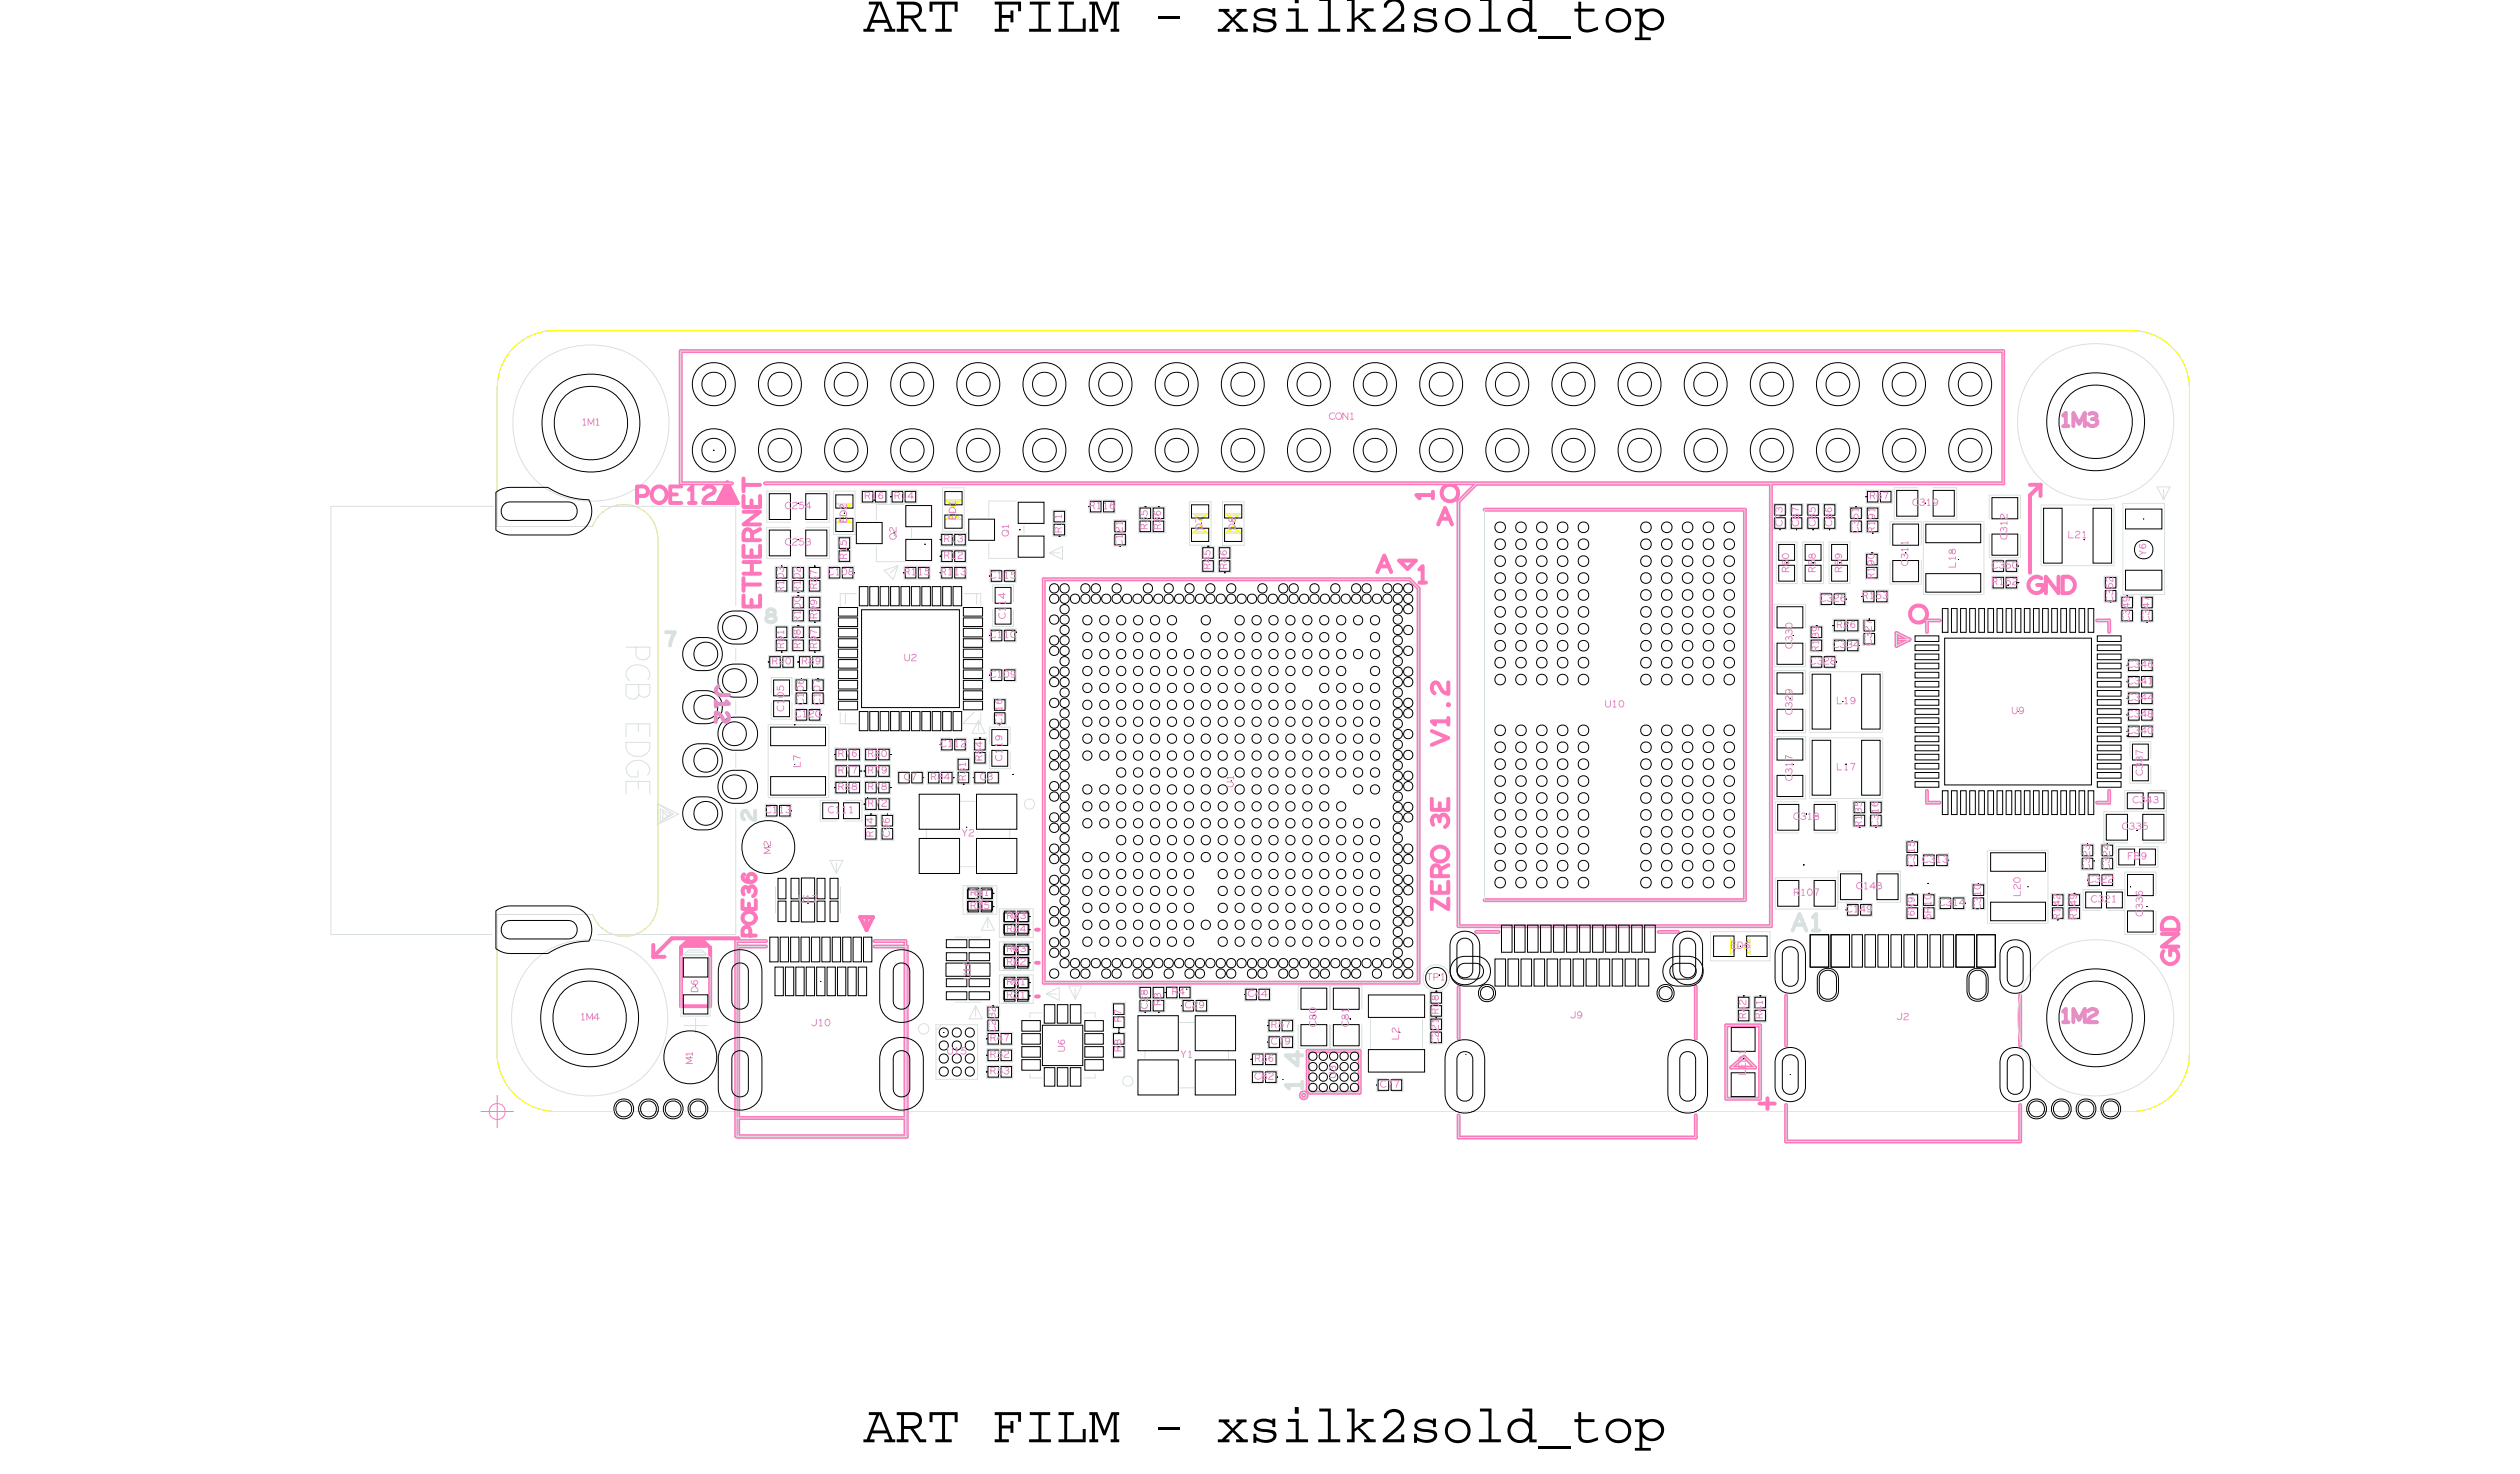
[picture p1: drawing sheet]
<svg xmlns="http://www.w3.org/2000/svg" width="97mm" height="57mm" viewBox="0 0 97 57" stroke-linecap="round" stroke-linejoin="round" font-family="sans-serif">
<defs><g id="words">
<g font-size="2.1">
<text x="33.2" y="1.2">ART FILM - xsilk2sold_top</text>
<text x="33.2" y="55.4">ART FILM - xsilk2sold_top</text>
</g>
<g font-size=".6" fill="#f7b">
<text x="29.2" y="23.4" transform="rotate(-90 29.2 23.4)">ETHERNET</text>
<text x="52.9" y="22">A</text>
<text x="54.3" y="22.4">1</text>
<text x="55" y="19.3" transform="rotate(-90 55 19.3)">1</text>
<text x="55.2" y="20.1">A</text>
<text x="55.6" y="31.8" transform="rotate(-90 55.6 31.8)">3E</text>
</g>
<text font-size=".6" fill="#d9e0e0" x="50" y="42" transform="rotate(-90 50 42)">1</text>
<text font-size=".5" fill="#e08dca" x="79.1" y="16.4">1M3</text>
<g font-size=".3" fill="#e08dca">
<text x="22.3" y="16.3">1M1</text>
<text x="30.1" y="22.8" transform="rotate(-90 30.1 22.8)">R103</text>
<text x="30.1" y="20.9">C253</text>
<text x="30.7" y="23.9" transform="rotate(-90 30.7 23.9)">R100 R102</text>
<text x="31.8" y="22.1">C108</text>
<text x="32.5" y="21.5" transform="rotate(-90 32.5 21.5)">R15</text>
<text x="32.5" y="20.1" transform="rotate(-90 32.5 20.1)">ED2</text>
<text x="33.2" y="19.2">R16</text>
<text x="34.3" y="19.2">R14</text>
<text x="34.4" y="20.7" transform="rotate(-90 34.4 20.7)">Q2</text>
<text x="34.7" y="22.1">R115</text>
<text x="36.1" y="22.1">R113</text>
<text x="36.2" y="20.8">R13</text>
<text x="36.2" y="21.5">R12</text>
<text x="36.7" y="20" transform="rotate(-90 36.7 20)">ED1</text>
<text x="38" y="22.2">C115</text>
<text x="38.7" y="20.6" transform="rotate(-90 38.7 20.6)">Q1</text>
<text x="40.8" y="20.5" transform="rotate(-90 40.8 20.5)">R11</text>
<text x="41.8" y="19.5">R116</text>
<text x="43.1" y="21" transform="rotate(-90 43.1 21)">C121</text>
<text x="44.1" y="20.4" transform="rotate(-90 44.1 20.4)">R35</text>
<text x="44.6" y="20.4" transform="rotate(-90 44.6 20.4)">R36</text>
<text x="68.7" y="22" transform="rotate(-90 68.7 22)">R60</text>
<text x="69.7" y="22" transform="rotate(-90 69.7 22)">R58</text>
<text x="69.9" y="23.1">C326</text>
<text x="70.7" y="22" transform="rotate(-90 70.7 22)">R59</text>
<text x="71.4" y="20.5" transform="rotate(-90 71.4 20.5)">C351</text>
<text x="71.5" y="23">R153</text>
<text x="72" y="22.3" transform="rotate(-90 72 22.3)">R190</text>
<text x="72" y="20.5" transform="rotate(-90 72 20.5)">R191</text>
<text x="73.3" y="21.8" transform="rotate(-90 73.3 21.8)">C311</text>
<text x="73.5" y="19.4">C319</text>
<text x="76.5" y="21.8">C350</text>
<text x="81.2" y="23.2" transform="rotate(-90 81.2 23.2)">C352</text>
<text x="81.8" y="23.9" transform="rotate(-90 81.8 23.9)">C349</text>
<text x="82.6" y="23.9" transform="rotate(-90 82.6 23.9)">C347</text>
<text x="30.1" y="24.9" transform="rotate(-90 30.1 24.9)">R91</text>
<text x="30.5" y="27.5">C120</text>
<text x="30.9" y="27.1" transform="rotate(-90 30.9 27.1)">C106</text>
<text x="31.5" y="27.1" transform="rotate(-90 31.5 27.1)">C107</text>
<text x="35.7" y="30">R34</text>
<text x="36.1" y="28.7">C112</text>
<text x="38" y="24.5">C110</text>
<text x="38" y="26">C109</text>
<text x="38.5" y="27.8" transform="rotate(-90 38.5 27.8)">C116</text>
<text x="68.8" y="27.5" transform="rotate(-90 68.8 27.5)">C329</text>
<text x="68.8" y="24.9" transform="rotate(-90 68.8 24.9)">C330</text>
<text x="69.5" y="25.5">C328</text>
<text x="69.9" y="25.1" transform="rotate(-90 69.9 25.1)">R139</text>
<text x="70.4" y="24.9">C334</text>
<text x="71.9" y="24.8" transform="rotate(-90 71.9 24.8)">C327</text>
<text x="81.7" y="26.9">C344</text>
<text x="81.7" y="26.3">C341</text>
<text x="81.7" y="25.6">C346</text>
<text x="81.7" y="27.5">C348</text>
<text x="29.4" y="31.2">C113</text>
<text x="30.7" y="34.7">U17</text>
<text x="31.8" y="31.2">C111</text>
<text x="37.1" y="30" transform="rotate(-90 37.1 30)">R31</text>
<text x="37.3" y="34.4">R81</text>
<text x="37.3" y="34.9">R75</text>
<text x="37.7" y="35" transform="rotate(-90 37.7 35)">L29</text>
<text x="38.7" y="35.3">R73</text>
<text x="38.7" y="35.8">R64</text>
<text x="39.1" y="35.8" transform="rotate(-90 39.1 35.8)">L16</text>
<text x="47.4" y="30.3" transform="rotate(-90 47.4 30.3)">U1</text>
<text x="68.8" y="30" transform="rotate(-90 68.8 30)">C317</text>
<text x="68.9" y="31.5">C318</text>
<text x="70.9" y="35">C149</text>
<text x="71.5" y="31.8" transform="rotate(-90 71.5 31.8)">R135</text>
<text x="72.1" y="31.8" transform="rotate(-90 72.1 31.8)">C316</text>
<text x="73.5" y="33.3" transform="rotate(-90 73.5 33.3)">C315</text>
<text x="73.8" y="33.1">C313</text>
<text x="74.2" y="35.3" transform="rotate(-90 74.2 35.3)">6R10</text>
<text x="74.5" y="34.8">C314</text>
<text x="76.1" y="35" transform="rotate(-90 76.1 35)">C310</text>
<text x="79.1" y="35.3" transform="rotate(-90 79.1 35.3)">R142</text>
<text x="79.8" y="35.3" transform="rotate(-90 79.8 35.3)">R149</text>
<text x="80.2" y="33.9">C322</text>
<text x="80.3" y="33.4" transform="rotate(-90 80.3 33.4)">C323</text>
<text x="81" y="33.4" transform="rotate(-90 81 33.4)">C324</text>
<text x="81.5" y="31.9">C335</text>
<text x="81.9" y="30.9">C343</text>
<text x="26.6" y="40.9" transform="rotate(-90 26.6 40.9)">M1</text>
<text x="37.3" y="37.6" transform="rotate(-90 37.3 37.6)">U16</text>
<text x="38" y="41.3">R53</text>
<text x="38.2" y="39.7" transform="rotate(-90 38.2 39.7)">C232</text>
<text x="38.7" y="36.6">R63</text>
<text x="38.7" y="37.1">R62</text>
<text x="38.7" y="37.8">R61</text>
<text x="38.7" y="38.3">R51</text>
<text x="39.1" y="38.4" transform="rotate(-90 39.1 38.4)">L13</text>
<text x="39.1" y="37.1" transform="rotate(-90 39.1 37.1)">L14</text>
<text x="44.6" y="38.6" transform="rotate(-90 44.6 38.6)">R3</text>
<text x="51.8" y="39.5" transform="rotate(-90 51.8 39.5)">C81</text>
<text x="54.8" y="37.7">TP1</text>
<text x="55.3" y="40.1" transform="rotate(-90 55.3 40.1)">C221 R18</text>
<text x="66.5" y="36.4">ED6</text>
<text x="67" y="41.3" transform="rotate(-90 67 41.3)">LED1</text>
<text x="67.7" y="39.2" transform="rotate(-90 67.7 39.2)">R41</text>
</g>
<g font-size=".3">
<text x="30.1" y="19.5">C254</text>
<text x="46.2" y="20.4" transform="rotate(-90 46.2 20.4)">D7</text>
<text x="47.5" y="20.4" transform="rotate(-90 47.5 20.4)">D8</text>
<text x="76.5" y="22.5">R152</text>
<text x="79.4" y="20.7">L21</text>
<text x="30.7" y="29.5" transform="rotate(-90 30.7 29.5)">L7</text>
<text x="70.5" y="27">L19</text>
<text x="70.5" y="29.6">L17</text>
<text x="77.3" y="27.4">U9</text>
<text x="81.7" y="28.2">C340</text>
<text x="29.6" y="32.8" transform="rotate(-90 29.6 32.8)">M2</text>
<text x="26.8" y="38.1" transform="rotate(-90 26.8 38.1)">D6</text>
<text x="50.6" y="39.5" transform="rotate(-90 50.6 39.5)">C80</text>
<text x="53.7" y="40" transform="rotate(-90 53.7 40)">L2</text>
</g>
</g></defs>
<!-- layer: Board Outline -->
<path d="M19.7 13.4l.7-.5 .9-.2h60.6a2.23 2.23 0 0 1 2.2 2.2v25.6a2.21 2.21 0 0 1-2.2 2.2h-60.5a2.29 2.29 0 0 1-2.3-2v-5.6h3.7a1.29 1.29 0 0 0 1.4 .9 1.29 1.29 0 0 0 1.1-1.3v-14a1.29 1.29 0 0 0-1.1-1.3 1.29 1.29 0 0 0-1.4 .8h-3.7v-5.5l.2-.8z" fill="none" stroke="#ff0" stroke-width=".04"/>
<g fill="none" stroke="#f7b" stroke-width=".15">
<path d="M26.1 18.6h2zM26.1 13.5h50.8zM26.1 13.5v5.1zM27.5 19.3h.8zM27.7 19.2h.5zM27.8 19.1l.2-.2zM27.8 19.1h.3zM27.9 18.7l-.4 .6zM27.9 18.8l.2 .3zM27.9 18.7l.3 .5zM27.9 18.5l-.4 .8zM27.9 18.5l.4 .8z"/>
<path d="M27.9 18.8l-.2 .4zM29.4 18.6h47.5zM55.5 18.7l.2-.1 .2 .1 .1 .2-.1 .3-.2 .1-.2-.1-.1-.3zM56 19.3v16.3zM56 19.3l.7-.7zM56.7 18.6h11.3zM57 19.6h10zM67 19.6v15zM68 18.6v17zM76.9 13.5v5.1zM78 19l.4-.4zM78 19v3z"/>
<path d="M78 18.6h.4zM78.4 18.6v.5zM25.1 36.3v.5zM25.1 36.8h.4zM25.8 36.1l-.7 .7zM25.8 36.1h2.6zM26.2 38.7h1.1zM26.2 36.4v2.3zM26.2 36.4l.2-.3zM26.3 36.3h.8zM26.4 36.2h.6zM26.4 36.1h.6z"/>
<path d="M27 36.1l.3 .3zM27.3 36.4v2.3zM28.3 36.2v7.5zM28.3 36.2h1.1zM28.4 36.4h1zM28.4 36.4v7.3zM33 35.2l.3 .5zM33 35.2h.5zM33.3 35.3v.4zM33.5 35.2l-.2 .5zM33.6 36.2h1.2zM33.6 36.4h1.2z"/>
<path d="M34.8 36.2v7.5zM34.8 36.4v7.3zM39.8 35.7h.1zM39.8 38.3h.1zM39.8 37h.1zM40.1 22.3h14zM40.1 22.3v15.5zM40.1 37.8h14.4zM53.7 21.5l.4 .4zM53.7 21.5h.7zM54.1 21.9l.3-.4zM54.1 22.3l.4 .3z"/>
<path d="M54.5 22.6v15.2zM56 35.6h12zM56 37.9v2zM56.7 35.8h.9zM57 34.6h10zM63.7 35.8h.8zM65.1 37.9v2zM66.3 39.4h1.3zM66.3 39.4v2.8zM67.6 39.4v2.8zM68.6 38.3v1.9zM72.8 24.3l.5 .3z"/>
<path d="M72.8 24.8l.5-.2zM72.8 24.3v.5zM72.9 24.6h.4zM73.5 23.4l.2-.1 .2 .1 .1 .2-.1 .2-.2 .1-.2-.1-.1-.2zM74 23.8h.5zM74 23.8v.5zM74 30.4v.4zM74 30.8h.5zM77.6 38.2v2zM80.6 23.8h.4zM80.6 30.8h.4zM81 23.8v.5z"/>
<path d="M81 30.4v.4zM28.3 43.7h6.5zM28.3 43h6.5zM28.4 43.7h6.4zM50 42h.1l.1 .1-.1 .1zM50.2 41.9l.1 .1zM50.2 40.4h2zM50.2 40.4v1.5zM50.3 42h1.9zM52.2 40.4v1.6zM56 43.7h9.1zM56 42.9v.8z"/>
<path d="M65.1 42.9v.8zM66.3 42.2h1.3zM66.5 41l.5-.4zM66.5 41h.9zM67 40.6l.4 .4zM67.6 42.4h.6zM67.9 42.2v.4zM68.6 43.9h9zM68.6 42.5v1.4zM77.6 42.5v1.4z"/>
</g>
<!-- layer: Components -->
<g fill="none" stroke="#d9e0e0" stroke-width=".04">
<path d="M12.7 19.5h6.3zM12.7 19.5v16.4zM19.1 14.9v5.3zM23.1 19.5h5.2zM23.7 19.4h.1M26.1 18.6h2zM26.1 13.5h50.8zM26.1 13.5v5.1zM28.3 19.5v3.8zM29.4 18.6h47.5zM29.5 18.9h.9zM29.5 18.9v1.2z"/>
<path d="M31 18.9h.9zM31.9 18.9v1.2zM32 18.9h.8zM32 18.9v1.6zM32.8 18.9v1.6zM33.1 19.3h1zM33.1 18.8h1zM33.1 18.8v.5zM33.7 19.4h1zM33.7 19.4v.6zM34.1 18.8v.5zM34.2 19.3h1z"/>
<path d="M34.2 18.8h1zM34.2 18.8v.5zM35.2 18.8v.5zM36.2 18.7h.8zM36.2 18.7v1.7zM37 18.7v1.7zM38 19.3h1zM38 19.3v.6zM40.4 19.6v1zM40.4 19.6h.5zM40.9 19.6v1zM41.8 19.7h1z"/>
<path d="M41.8 19.2h1zM41.8 19.2v.5zM42.8 20v.4zM42.8 20h.5zM42.8 19.2v.5zM43.3 20v.4zM43.7 19.5v1zM43.7 19.5h.5zM44.2 19.5v1zM44.2 19.5h.5zM44.7 19.5v1zM45.7 19.3h.8z"/>
<path d="M45.7 19.3v1.6zM46.5 19.3v1.6zM47 19.3h.8zM47 19.3v1.6zM47.8 19.3v1.6zM56 19.3v.4zM56 19.3l.7-.7zM56 19.4v16.2zM56.7 18.6h11.3zM57 19.6h10zM57 19.6v15zM67 19.6v15z"/>
<path d="M68 18.6v17zM68.1 19.9v.4zM68.1 19.3v.4zM68.1 19.3h.5zM68.6 19.9v.4zM68.6 19.3v.4zM68.8 19.9v.4zM68.8 19.3v.4zM68.8 19.3h.5zM69.3 19.9v.4zM69.3 19.3v.4zM69.4 19.9v.4z"/>
<path d="M69.4 19.3v.4zM69.4 19.3h.5zM69.9 19.9v.4zM69.9 19.3v.4zM70 19.9v.4zM70 19.3v.4zM70 19.3h.5zM70.5 19.9v.4zM70.5 19.3v.4zM71 19.5v.4zM71 19.5h.5zM71.5 19.5v.4z"/>
<path d="M71.7 19.5v1zM71.7 19.5h.5zM71.7 19.3h1zM71.7 18.8h1zM71.7 18.8v.5zM72.2 19.5v1zM72.7 18.8v.5zM72.8 18.7h.9zM72.8 18.7v1.2zM72.8 19.9h.9zM74.3 18.7h.9zM74.3 19.9h.9z"/>
<path d="M75.2 18.7v1.2zM76.4 19v.9zM76.4 19h1.2zM76.9 13.5v5.1zM77.6 19v.9zM78.4 19.4h2.8zM78.4 19.5v2.2zM81.2 19.5v2.2zM81.5 19.3h1.6zM81.5 19.3v3.5zM82.9 18.7h.5zM82.9 18.7l.2 .5z"/>
<path d="M83.1 18.8v.4zM83.1 19.3v3.5zM83.4 18.7l-.3 .5zM12.7 35.9h6.2zM19.1 35.1v5.6zM19.1 20.2h3.7zM19.1 35.1h3.7zM22.8 20.2a1.29 1.29 0 0 1 1.4-.8 1.29 1.29 0 0 1 1.1 1.3M23 35.9h5.3zM25.3 30.9l.6 .4zM25.3 31.7l.8-.4zM25.3 30.9v.8z"/>
<path d="M25.3 30.9l.8 .4zM25.3 34.7a1.29 1.29 0 0 1-1.1 1.3 1.29 1.29 0 0 1-1.4-.9M25.3 20.7v14zM25.4 31.6l.5-.3zM25.4 31.1l.4 .2zM25.4 31.1v.5zM25.5 31.2l.2 .2zM25.5 31.2v.3zM25.5 31.5l.3-.2zM26.2 39h1.1zM26.2 36.8v2.2zM26.2 36.8l.2-.3z"/>
<path d="M26.3 39.4h.9zM26.3 36.7h.8zM26.4 36.6h.6zM26.4 36.5h.6zM26.7 39.1v.6zM27 36.5l.3 .3zM27.3 36.8v2.2zM28.3 24.9v.5zM28.3 26.9v.5zM28.3 28.9v.6zM28.3 31.1v4.8zM28.3 36.2v7.5z"/>
<path d="M28.3 36.2h1.1zM28.4 36.4h1zM28.4 36.4v7.3zM29.4 30.9v.5zM29.4 30.9h.4zM29.4 31.4h.4zM29.5 20.3h.9zM29.5 20.1h.9zM29.5 20.3v1.2zM29.5 21.5h.9zM29.5 27.8v2.8zM29.5 25.7h1z"/>
<path d="M29.5 25.2h1zM29.5 25.2v.5zM29.5 27.8h2.3zM29.5 30.6h2.3zM29.6 26h.8zM29.6 26v.7zM29.6 27v.6zM29.6 27.6h.8zM29.8 24h.5zM29.8 24v1zM29.8 21.8v1zM29.8 21.8h.5z"/>
<path d="M29.8 25h.5zM29.8 22.8h.5zM29.8 34.1v1zM30 31.4h.4zM30 30.9h.4zM30.3 24v1zM30.3 21.8v1zM30.4 30.9v.5zM30.4 24h.5zM30.4 24v1zM30.4 21.8v1zM30.4 21.8h.5z"/>
<path d="M30.4 22.9v1zM30.4 22.9h.5zM30.4 25h.5zM30.4 22.8h.5zM30.4 23.9h.5zM30.4 26v.7zM30.4 27v.6zM30.5 25.2v.5zM30.5 26.1v.4zM30.5 26.7v.4zM30.5 26.1h.5zM30.5 27.1h.5z"/>
<path d="M30.5 27.2h.4zM30.5 27.2v.5zM30.5 27.7h.4zM30.7 25.7h1zM30.7 25.2h1zM30.7 25.2v.5zM30.9 24v1zM30.9 21.8v1zM30.9 22.9v1zM31 20.3h.9zM31 20.1h.9zM31 21.5h.9z"/>
<path d="M31 26.1v.4zM31 26.7v.4zM31 23.9h.5zM31 25h.5zM31 22.8h.5zM31 22.9v1zM31 22.9h.5zM31 24h.5zM31 24v1zM31 21.8v1zM31 21.8h.5zM31.1 27.7h.4z"/>
<path d="M31.1 27.2h.4zM31.2 26.1h.5zM31.2 27.1h.5zM31.2 26.1v.4zM31.2 26.7v.4zM31.5 30.7v.8zM31.5 31.5h.7zM31.5 30.7h.7zM31.5 27.2v.5zM31.5 22.9v1zM31.5 24v1zM31.5 21.8v1z"/>
<path d="M31.7 25.2v.5zM31.7 26.1v.4zM31.7 26.7v.4zM31.8 21.8v.5zM31.8 21.8h.4zM31.8 22.3h.4zM31.8 27.8v2.8zM31.9 20.3v1.2zM31.9 33.1l.2 .5zM31.9 33.1h.5zM32 20.5h.8zM32.1 30.5h1z"/>
<path d="M32.1 29.9h1zM32.1 29.2h1zM32.1 30h1zM32.1 30v.5zM32.1 29.4v.5zM32.1 29.4h1zM32.1 28.7h1zM32.1 28.7v.5zM32.1 33.2v.4zM32.2 21.6h.5zM32.2 20.6h.5zM32.2 20.6v1z"/>
<path d="M32.3 22.8v.5zM32.3 22.8h.6zM32.3 27.4v.4zM32.3 27.8h.6zM32.3 34.1v1zM32.4 33.1l-.3 .5zM32.4 22.3h.4zM32.4 21.8h.4zM32.5 31.5h.6zM32.5 30.7h.6zM32.5 22.8h.4zM32.5 22.8v.4z"/>
<path d="M32.5 27.4v.4zM32.5 27.8h.4zM32.7 20.6v1zM32.8 21.8v.5zM33.1 30v.5zM33.1 29.4v.5zM33.1 28.7v.5zM33.1 30.7v.8zM33.2 31.3v1zM33.2 31.3h.5zM33.2 32.3h.5zM33.2 29.2h1z"/>
<path d="M33.2 29.9h1zM33.2 30.5h1zM33.2 31.1h1zM33.2 28.7v.5zM33.2 28.7h1zM33.2 29.4h1zM33.2 29.4v.5zM33.2 30h1zM33.2 30v.5zM33.2 30.6h1zM33.2 30.6v.5zM33.6 36.2h1.2z"/>
<path d="M33.6 36.4h1.2zM33.7 21v.6zM33.7 21.6h1.1zM33.7 31.3v1zM33.8 31.3v.4zM33.8 31.9v.4zM33.8 31.3h.5zM33.8 32.3h.5zM34 21.9l.3 .4zM34 21.9l.5-.2zM34.2 28.7v.5zM34.2 29.4v.5z"/>
<path d="M34.2 30v.5zM34.2 30.6v.5zM34.2 22l.3-.3zM34.3 31.3v.4zM34.3 31.9v.4zM34.5 29.6v.5zM34.5 29.6h.4zM34.5 30.1h.4zM34.5 21.7l-.2 .6zM34.7 22.3h1zM34.7 21.8h1zM34.7 21.8v.5z"/>
<path d="M34.8 36.2v7.5zM34.8 36.4v7.3zM35 20.3v.3zM35.1 30.1h.4zM35.1 29.6h.4zM35.3 39.4l.2-.1 .2 .1v.2l-.2 .1-.2-.1zM35.5 29.6v.5zM35.6 31.9v.3zM35.6 30.1h1zM35.6 29.6v.5zM35.6 29.6h1zM35.7 21.8v.5z"/>
<path d="M36 39.4v2.1zM36 39.4h.1M36 39.4h1.6zM36.1 21h1zM36.1 21.6h1zM36.1 22.3h1zM36.1 20.5h1zM36.1 20.5v.5zM36.1 21.1h1zM36.1 21.1v.5zM36.1 21.8h1zM36.1 21.8v.5z"/>
<path d="M36.1 28.4v.5zM36.1 28.9h.4zM36.1 28.4h.4zM36.1 39.4l-.1 .2zM36.2 20.4h.8zM36.6 29.6v.5zM36.7 36h1zM36.7 38.5h1zM36.7 28.4h.4zM36.7 28.9h.4zM36.8 29.1v1zM36.8 29.1h.5z"/>
<path d="M36.8 30.1h.5zM36.9 30.8h.6zM36.9 33.3h.6zM37 27.8h.7zM37 35.1h1.3zM37 34h1.3zM37 34v1.1zM37 27.8l.4-.4zM37.1 22.8h.6zM37.1 22.8h.4zM37.1 20.5v.5zM37.1 21.1v.5z"/>
<path d="M37.1 21.8v.5zM37.1 28.4v.5zM37.1 34.6h1zM37.1 35.1h1zM37.1 34.1v.5zM37.1 34.1h1zM37.1 34.6v.5zM37.2 39.1h.5zM37.3 29.1v1zM37.3 28.2h.5zM37.4 29.4h.5zM37.4 28.4v1z"/>
<path d="M37.4 28.4h.5zM37.4 29.6v.5zM37.4 30.1h.4zM37.4 29.6h.4zM37.5 38.6v.4zM37.5 38.6l-.3 .5zM37.5 38.6l.2 .5zM37.5 22.8v.4zM37.6 39.4v2.1zM37.6 27.7v.4zM37.6 27.7l-.3 .5zM37.6 27.7l.2 .5z"/>
<path d="M37.7 22.8v.5zM37.7 27.4v.4zM37.7 35.7h.5zM37.9 28.4v1zM37.9 38.6h.5zM37.9 39.6h.5zM37.9 38.6v.4zM37.9 39.2v.4zM37.9 39.7h1zM37.9 39.7v.5zM37.9 35.2v.4zM37.9 35.2l-.2 .5z"/>
<path d="M37.9 35.2l.3 .5zM38 20.9v.6zM38 21.5h1.1zM38 29.6h.4zM38 30.1h.4zM38 27.9v.7zM38 28.9v.6zM38 29.5h.8zM38 27.9h.8zM38 21.9v.5zM38 22.4h.4zM38 24.2v.5z"/>
<path d="M38 24.7h.4zM38 25.7v.5zM38 26.2h.4zM38 21.9h.4zM38 24.2h.4zM38 25.7h.4zM38.1 22.5v.6zM38.1 23.4v.7zM38.1 24.1h.8zM38.1 22.5h.8zM38.1 34.1v.5zM38.1 34.6v.5z"/>
<path d="M38.2 26.8v.4zM38.2 26.8h.5zM38.2 27.4v.4zM38.2 27.8h.5zM38.3 34v1.1zM38.4 36h1.3zM38.4 37.3h1.3zM38.4 38.6h1.3zM38.4 34.9h1.3zM38.4 34.9v1.1zM38.4 36.2h1.3zM38.4 36.2v1.1z"/>
<path d="M38.4 37.5h1.3zM38.4 37.5v1.1zM38.4 29.6v.5zM38.4 38.6v.4zM38.4 39.2v.4zM38.5 35.5h1zM38.5 36h1zM38.5 36.7h1zM38.5 37.2h1zM38.5 38h1zM38.5 38.5h1zM38.5 35v.5z"/>
<path d="M38.5 35h1zM38.5 35.5v.5zM38.5 36.2v.5zM38.5 36.2h1zM38.5 36.7v.5zM38.5 37.5v.5zM38.5 37.5h1zM38.5 38v.5zM38.6 21.9h.4zM38.6 24.2h.4zM38.6 25.7h.4zM38.6 22.4h.4z"/>
<path d="M38.6 24.7h.4zM38.6 26.2h.4zM38.7 26.8v.4zM38.7 27.4v.4zM38.8 31.9v.3zM38.8 27.9v.7zM38.8 28.9v.6zM38.9 39.7v.5zM38.9 22.5v.6zM38.9 23.4v.7zM39 21.9v.5zM39 24.2v.5z"/>
<path d="M39 25.7v.5zM39.3 20.2v.3zM39.4 30.8l.1-.1 .2 .1v.2l-.2 .1-.1-.1zM39.5 35v.5zM39.5 35.5v.5zM39.5 36.2v.5zM39.5 36.7v.5zM39.5 37.5v.5zM39.5 38v.5zM39.6 38.9h.4zM39.6 38.9v.2zM39.7 34.9v1.1z"/>
<path d="M39.7 36.2v1.1zM39.7 37.5v1.1zM40.1 22.3h14zM40.1 22.3v15.5zM40.1 37.8h14.4zM40.2 38.2l.5-.3zM40.2 38.2h.4zM40.2 38.2l.5 .2zM40.3 21.2l.5-.2zM40.3 21.2h.4zM40.3 21.2l.5 .3zM40.4 20.6h.5z"/>
<path d="M40.7 37.9v.5zM40.8 21v.5zM41 37.9l.3 .5zM41 37.9h.5zM41.3 38v.4zM41.5 37.9l-.2 .5zM41.6 38.9h.5zM42.1 38.9v.2zM42.7 39.7v1zM42.7 39.7h.5zM42.7 38.5h.5zM42.7 38.5v1z"/>
<path d="M42.7 39.5h.5zM42.8 20.6v.4zM42.8 21h.5zM43.2 39.7v1zM43.2 38.5v1zM43.3 20.6v.4zM43.7 20.5h.5zM43.7 38.5v.4zM43.7 38.9h.5zM43.7 37.9v.4zM43.7 37.9h.5zM44.2 38.5v.4z"/>
<path d="M44.2 37.9v.4zM44.2 20.5h.5zM44.2 38.9h.5zM44.2 37.9v1zM44.2 37.9h.5zM44.7 37.9v1zM44.8 38.4h1zM44.8 37.9h1zM44.8 37.9v.5zM45.3 39.3h.6zM45.4 38.4v.5zM45.4 38.9h.4z"/>
<path d="M45.4 38.4h.4zM45.7 20.9h.8zM45.8 37.9v.5zM46 38.4h.4zM46 38.9h.4zM46.2 21h.5zM46.2 21v1zM46.2 22h.5zM46.4 38.4v.5zM46.7 21v1zM46.8 22h.5zM46.8 21h.5z"/>
<path d="M46.8 21v1zM47 20.9h.8zM47.3 21v1zM47.8 38v.5zM47.8 38.5h.4zM47.8 38h.4zM48.4 38h.4zM48.4 38.5h.4zM48.7 39.7h1zM48.7 39.2h1zM48.7 39.2v.5zM48.7 39.8v.5z"/>
<path d="M48.7 39.8h.4zM48.8 38v.5zM49.3 39.8h.4zM49.7 39.2v.5zM49.7 39.8v.5zM49.9 37.9v.9zM49.9 39.4v.9zM49.9 37.9h1.2zM51.1 37.9v.9zM51.1 39.4v.9zM51.1 37.9h1.2zM52.3 37.9v.9z"/>
<path d="M52.3 39.4v.9zM52.6 39.2v1.1zM54.1 22.3l.4 .3zM54.5 22.6v15.2zM54.6 39.2v1.1zM54.9 38.1h.5zM54.9 38.1v1zM54.9 39.1v.4zM54.9 39.7v.4zM54.9 39.1h.5zM55.4 38.1v1zM55.4 39.1v.4z"/>
<path d="M55.4 39.7v.4zM56 35.6h12zM56 37.9v2zM56.7 35.8h.9zM57 34.6h10zM63.7 35.8h.8zM65.1 37.9v2zM65.7 35.8v1.1zM65.7 36.9h2.3zM65.7 35.8h2.3zM66.3 39.4h1.3zM66.3 39.4v2.8z"/>
<path d="M66.7 39.3h.5zM66.7 38.3h.5zM66.7 38.3v1zM67.2 38.3v1zM67.4 38.3h.5zM67.4 38.3v1zM67.4 39.3h.5zM67.6 39.4v2.8zM67.9 38.3v1zM68 35.8v1.1zM68.1 20.3h.5zM68.2 23.2v.9z"/>
<path d="M68.2 24.7v.9zM68.2 25.6h1.2zM68.2 25.8v.9zM68.2 27.3v.9zM68.2 28.2h1.2zM68.2 28.3v.9zM68.2 29.8v.9zM68.2 30.7h1.2zM68.2 23.2h1.2zM68.2 25.8h1.2zM68.2 28.3h1.2zM68.2 34.9h2.4z"/>
<path d="M68.2 30.8h.9zM68.2 33.7v1.2zM68.2 33.7h2.4zM68.2 30.8v1.2zM68.2 32h.9zM68.2 22.4h.8zM68.2 20.8h.8zM68.2 20.8v1.6zM68.6 38.3v1.9zM68.8 20.3h.5zM69 20.8v1.6zM69.2 20.8h.8z"/>
<path d="M69.2 20.8v1.6zM69.2 22.4h.8zM69.4 23.2v.9zM69.4 24.7v.9zM69.4 25.8v.9zM69.4 27.3v.9zM69.4 28.3v.9zM69.4 29.8v.9zM69.4 20.3h.5zM69.5 28.1h2.8zM69.5 30.7h2.8zM69.5 25.8h2.8z"/>
<path d="M69.5 25.8v2.3zM69.5 28.3h2.8zM69.5 28.4v2.2zM69.5 25h.5zM69.5 24h.5zM69.5 24v1zM69.5 25.2v.5zM69.5 25.2h.4zM69.5 25.7h.4zM69.7 32h.9zM69.7 30.8h.9zM69.9 22.8v.5z"/>
<path d="M69.9 22.8h.4zM69.9 23.3h.4zM70 24v1zM70 20.3h.5zM70 20.8v1.6zM70.1 25.7h.4zM70.1 25.2h.4zM70.3 20.8h.8zM70.3 20.8v1.6zM70.3 22.4h.8zM70.4 24.3h1zM70.4 23.8h1z"/>
<path d="M70.4 23.8v.5zM70.4 24.5v.5zM70.4 24.5h.4zM70.4 25h.4zM70.5 23.3h.4zM70.5 22.8h.4zM70.5 25.2v.5zM70.6 33.7v1.2zM70.6 30.8v1.2zM70.6 33.5h.9zM70.6 33.5v1.2zM70.6 34.7h.9z"/>
<path d="M70.9 22.8v.5zM70.9 34.7v.5zM70.9 35.2h.4zM70.9 34.7h.4zM71 25h.4zM71 24.5h.4zM71 20.1v.4zM71 20.5h.5zM71.1 20.8v1.6zM71.2 30.8v1zM71.2 30.8h.5zM71.2 31.8h.5z"/>
<path d="M71.4 23.8v.5zM71.4 24.5v.5zM71.5 34.7h.4zM71.5 35.2h.4zM71.5 23.2h1zM71.5 22.7h1zM71.5 22.7v.5zM71.5 20.1v.4zM71.6 23.8v.4zM71.6 24.4v.4zM71.6 23.8h.5zM71.6 24.8h.5z"/>
<path d="M71.7 22.2h.5zM71.7 21.2h.5zM71.7 21.2v1zM71.7 30.8v1zM71.7 20.5h.5zM71.8 31.4v.4zM71.8 31.8h.5zM71.8 30.8v.4zM71.8 30.8h.5zM71.9 34.7v.5zM72.1 23.8v.4zM72.1 24.4v.4z"/>
<path d="M72.1 33.5h.9zM72.1 34.7h.9zM72.2 21.2v1zM72.3 31.4v.4zM72.3 30.8v.4zM72.3 25.8v2.3zM72.3 28.4v2.2zM72.5 22.7v.5zM72.6 20v.9zM72.6 21.5v.9zM72.6 22.4h1.2zM72.6 20h1.2z"/>
<path d="M72.8 24.3l.5 .3zM72.8 24.8l.5-.2zM72.8 24.3v.5zM72.9 24.6h.4zM73 33.5v1.2zM73.2 32.3h.5zM73.2 33.3h.5zM73.2 35.3h.5zM73.2 32.3v.4zM73.2 32.9v.4zM73.2 34.3v1zM73.2 34.3h.5z"/>
<path d="M73.7 32.3v.4zM73.7 32.9v.4zM73.7 34.3v1zM73.8 20v.9zM73.8 21.5v.9zM73.8 34.3v1zM73.8 34.3h.5zM73.8 35.3h.5zM73.8 32.8h.4zM73.8 32.8v.5zM73.8 33.3h.4zM73.9 20v2.8z"/>
<path d="M73.9 20h2.3zM73.9 22.8h2.3zM74 23.8v.5zM74 23.8h.5zM74 30.4v.4zM74 30.8h.5zM74.3 34.3v1zM74.4 33.3h.4zM74.4 32.8h.4zM74.5 34.5v.5zM74.5 34.5h.4zM74.5 35h.4z"/>
<path d="M74.8 32.8v.5zM75.1 35h.4zM75.1 34.5h.4zM75.5 34.5v.5zM75.7 33.9h.5zM75.7 34.9h.5zM75.7 33.9v.4zM75.7 34.5v.4zM76.2 20v2.8zM76.2 34v.3zM76.2 34.5v.4zM76.3 32.7v2.8z"/>
<path d="M76.4 32.7h2.2zM76.4 35.5h2.2zM76.4 20.5v.9zM76.4 21.4h1.2zM76.5 22.6h1zM76.5 22.1v.5zM76.5 22.1h1zM76.5 21.5v.5zM76.5 21.5h.4zM76.5 22h.4zM77.1 22h.4zM77.1 21.5h.4z"/>
<path d="M77.5 22.1v.5zM77.5 21.5v.5zM77.6 38.2v2zM77.6 20.5v.9zM78.4 21.7h2.8zM78.7 32.7v2.8zM78.8 35.3h.5zM78.8 34.3v1zM78.8 34.3h.5zM79.3 34.3v1zM79.4 35.3h.5zM79.4 34.3v1z"/>
<path d="M79.4 34.3h.5zM79.9 34.3v1zM79.9 32.4h.5zM79.9 33.4h.5zM79.9 32.4v.4zM79.9 33v.4zM80 34.2v.8zM80 35h.7zM80 34.2h.7zM80.2 33.6v.5zM80.2 34.1h.4zM80.2 33.6h.4z"/>
<path d="M80.4 32.4v.4zM80.4 33v.4zM80.6 23.8h.4zM80.6 30.8h.4zM80.7 32.4v.4zM80.7 33v.4zM80.7 32.4h.5zM80.7 33.4h.5zM80.8 33.6h.4zM80.8 34.1h.4zM80.8 31.2h.9zM80.8 31.2v1.2z"/>
<path d="M80.8 32.4h.9zM80.8 22.7v.4zM80.8 23.1h.5zM80.8 22.1v.4zM80.8 22.1h.5zM81 35h.6zM81 34.2h.6zM81 23.8v.5zM81 30.4v.4zM81.2 33.6v.5zM81.2 32.4v.4zM81.2 33v.4z"/>
<path d="M81.3 33.3h1.6zM81.3 32.5h1.6zM81.3 32.5v.8zM81.3 22.7v.4zM81.3 22.1v.4zM81.5 22.9v.4zM81.5 23.5v.4zM81.5 22.9h.5zM81.5 23.9h.5zM81.5 22.8h1.6zM81.6 33.5v.9zM81.6 35v.9z"/>
<path d="M81.6 35.9h1.2zM81.6 33.5h1.2zM81.6 30.4v.8zM81.6 31.2h.7zM81.6 34.2v.8zM81.6 30.4h.7zM81.7 27.2v.5zM81.7 27.7h.4zM81.7 25.3v.5zM81.7 25.8h.4zM81.7 26.6v.5zM81.7 27.1h.4z"/>
<path d="M81.7 25.9v.5zM81.7 26.4h.4zM81.7 27.8v.5zM81.7 28.3h.4zM81.7 27.2h.4zM81.7 25.3h.4zM81.7 26.6h.4zM81.7 25.9h.4zM81.7 27.8h.4zM81.8 29.4v.7zM81.8 30.1h.8zM81.8 28.5v.6z"/>
<path d="M81.8 28.5h.8zM82 22.9v.4zM82 23.5v.4zM82.2 23.5v.4zM82.2 23.9h.5zM82.2 22.9v.4zM82.2 22.9h.5zM82.3 31.2h.9zM82.3 32.4h.9zM82.3 27.2h.4zM82.3 25.3h.4zM82.3 26.6h.4z"/>
<path d="M82.3 25.9h.4zM82.3 27.8h.4zM82.3 27.7h.4zM82.3 25.8h.4zM82.3 27.1h.4zM82.3 26.4h.4zM82.3 28.3h.4zM82.6 31.2h.6zM82.6 30.4h.6zM82.6 29.4v.7zM82.6 28.5v.6zM82.7 27.2v.5z"/>
<path d="M82.7 25.3v.5zM82.7 26.6v.5zM82.7 25.9v.5zM82.7 27.8v.5zM82.7 23.5v.4zM82.7 22.9v.4zM82.8 33.5v.9zM82.8 35v.9zM82.9 32.5v.8zM83.2 31.2v1.2zM83.2 30.4v.8zM28.3 43.7h6.5z"/>
<path d="M28.3 43h6.5zM28.4 43.7h6.4zM36 41.5h1.6zM37.9 41.4h1zM37.9 40.8h1zM37.9 40.2h1zM37.9 40.9h1zM37.9 40.9v.5zM37.9 40.3h1zM37.9 40.3v.5zM38.9 40.9v.5zM38.9 40.3v.5z"/>
<path d="M39.6 41.4h.4zM39.6 41.3v.1zM41.6 41.4h.5zM42.1 41.3v.1zM42.7 40.7h.5zM43.1 41.4l.2-.1 .2 .1v.2l-.2 .1-.2-.1zM44 40.4v.3zM45.3 41.8h.6zM47.2 40.4v.3zM48.1 40.9h1zM48.1 40.4h1zM48.1 40.4v.5z"/>
<path d="M48.1 41.1v.5zM48.1 41.1h.4zM48.1 41.6h.4zM48.7 41.6h.4zM48.7 41.1h.4zM48.7 40.3h.4zM49.1 40.4v.5zM49.1 41.1v.5zM49.3 40.3h.4zM49.9 40.3h1.2zM50 42h.1l.1 .1-.1 .1zM50.2 41.9l.1 .1z"/>
<path d="M50.2 40.4v1.5zM50.2 40.4h2zM50.3 42h1.9zM51.1 40.3h1.2zM52.2 40.4v1.6zM52.9 41.4v.5zM52.9 41.9h.4zM52.9 41.4h.4zM53.5 41.4h.4zM53.5 41.9h.4zM53.9 41.4v.5zM54.9 40.1h.5z"/>
<path d="M56 43.7h9.1zM56 42.9v.8zM65.1 42.9v.8zM66.3 42.2h1.3zM66.5 41l.5-.4zM66.5 41h.9zM67 40.6l.4 .4zM68.6 43.9h9zM68.6 42.5v1.4zM77.6 42.5v1.4z"/>
<circle cx="22.7" cy="16.3" r="3"/>
<circle cx="80.5" cy="16.2" r="3"/>
<circle cx="22.6" cy="39.1" r="3"/>
<circle cx="55.2" cy="37.6" r=".51"/>
<circle cx="80.5" cy="39.1" r="3"/>
</g>
<g fill="none" stroke="#fcc72e" stroke-width=".04">
<path d="M32.2 19.3h.5l-.3 .3zM32.3 19.4h.3l-.2 .2zM36.3 20l.3-.3 .3 .2zM36.3 19.2h.6l-.3 .3zM36.4 19.3h.4l-.2 .1zM36.5 19.9l.1-.2 .2 .2zM45.8 19.7h.6l-.3 .3zM45.9 19.8h.4l-.2 .2zM47.1 19.7h.6l-.3 .3zM47.2 19.8h.3l-.1 .2zM32.1 20.1l.3-.3 .3 .3zM32.3 20l.1-.1 .2 .1z"/>
<path d="M45.8 20.5l.3-.3 .3 .3zM45.9 20.4l.2-.1 .2 .1zM47.1 20.5l.3-.3 .2 .3zM47.2 20.4l.2-.1 .1 .1zM66.5 36.1l.3 .3-.3 .2zM66.9 36.4l.3-.3v.5z"/>
</g>
<!-- layer: Nets -->
<g fill="none" stroke="#000" stroke-width=".04">
<path d="M19 18.9l.5-.2h1.6a2.94 2.94 0 0 0 1.5 .5 .91 .91 0 0 1-.8 1.4h-2.3l-.4-.2h-.1zM19.3 19.4l.3-.1h2.2l.3 .1 .1 .2-.1 .3-.3 .1h-2.2l-.3-.1v-.3zM29.6 19h.8v1h-.8zM31 19h.8v1h-.8zM32.1 19h.7v.5h-.7zM32.1 19.9h.7v.5h-.7zM33.1 18.9h.4v.4h-.4zM33.6 18.9h.4v.4h-.4zM34.3 18.9h.4v.4h-.4zM34.8 18.9h.4v.4h-.4zM34.8 19.4h1v.8h-1zM36.3 18.9h.7v.5h-.7z"/>
<path d="M36.3 19.8h.7v.5h-.7zM37.2 19.9h1v.9h-1zM39.1 19.3h1v.8h-1zM40.5 19.6h.4v.5h-.4zM41.9 19.3h.4v.4h-.4zM42.4 19.3h.4v.4h-.4zM43.8 19.5h.4v.4h-.4zM44.3 19.5h.4v.4h-.4zM45.8 19.4h.6v.5h-.6zM47 19.4h.7v.5h-.7zM68.2 19.9h.4v.4h-.4zM68.2 19.4h.4v.4h-.4z"/>
<path d="M68.8 19.9h.4v.4h-.4zM68.8 19.4h.4v.4h-.4zM69.4 19.9h.4v.4h-.4zM69.4 19.4h.4v.4h-.4zM70.1 19.9h.4v.4h-.4zM70.1 19.4h.4v.4h-.4zM71.1 19.5h.4v.4h-.4zM71.7 19.5h.4v.4h-.4zM71.7 18.9h.4v.4h-.4zM72.2 18.9h.4v.4h-.4zM72.9 18.8h.8v1h-.8zM74.3 18.8h.8v1h-.8z"/>
<path d="M76.5 19.1h1v.8h-1zM78.5 19.5h.7v2.1h-.7zM80.4 19.5h.7v2.1h-.7zM81.6 19.6h1.4v.7h-1.4zM19 35l.5-.2h2.3a.91 .91 0 0 1 .8 1.4 2.94 2.94 0 0 0-1.6 .4h-1.5l-.5-.2zM19.3 35.5l.3-.1h2.2l.3 .1 .1 .2-.1 .3-.3 .1h-2.2l-.3-.1v-.3zM26.2 38.2h1v.8h-1zM26.2 36.8h1v.7h-1zM26.5 24.6a.95 .95 0 0 1 1.2 .2 .67 .67 0 0 1-.1 .8 .67 .67 0 0 1-.7 .2 .64 .64 0 0 1-.7-.5 .64 .64 0 0 1 .3-.7zM26.5 26.6a.95 .95 0 0 1 1.2 .3 .67 .67 0 0 1-.1 .7 .67 .67 0 0 1-.7 .2 .64 .64 0 0 1-.7-.5 .64 .64 0 0 1 .3-.7zM26.5 28.7a.95 .95 0 0 1 1.2 .2 .67 .67 0 0 1-.1 .8 .67 .67 0 0 1-.7 .1 .64 .64 0 0 1-.7-.4 .64 .64 0 0 1 .3-.7zM26.5 30.7a.95 .95 0 0 1 1.2 .2 .67 .67 0 0 1-.1 .8 .67 .67 0 0 1-.7 .2 .64 .64 0 0 1-.7-.5 .64 .64 0 0 1 .3-.7z"/>
<path d="M27.7 36.9a.85 .85 0 0 1 1-.4 .85 .85 0 0 1 .6 .8v1.1a.84 .84 0 0 1-.9 .9 .84 .84 0 0 1-.8-.9v-1.1zM27.9 23.6a.95 .95 0 0 1 1.1 .2 .67 .67 0 0 1-.1 .8 .67 .67 0 0 1-.7 .1 .64 .64 0 0 1-.6-.4 .64 .64 0 0 1 .3-.7zM27.9 27.6a.95 .95 0 0 1 1.1 .3 .67 .67 0 0 1-.1 .7 .67 .67 0 0 1-.7 .2 .64 .64 0 0 1-.6-.4 .64 .64 0 0 1 .3-.8zM27.9 25.6a.95 .95 0 0 1 1.1 .2 .67 .67 0 0 1-.1 .8 .67 .67 0 0 1-.7 .2 .64 .64 0 0 1-.6-.5 .64 .64 0 0 1 .3-.7zM27.9 29.7a.95 .95 0 0 1 1.1 .2 .67 .67 0 0 1-.1 .8 .67 .67 0 0 1-.7 .2 .64 .64 0 0 1-.6-.5 .64 .64 0 0 1 .3-.7zM28.2 37.1l.2-.1 .2 .1 .1 .2v1.2l-.1 .2-.2 .1-.2-.1-.1-.2v-1.2zM29.4 30.9h.4v.5h-.4zM29.6 20.4h.8v1h-.8zM29.6 25.2h.4v.4h-.4zM29.6 36h.3v1h-.3zM29.6 29.8h2.1v.7h-2.1zM29.6 27.9h2.1v.7h-2.1z"/>
<path d="M29.7 26.1h.6v.6h-.6zM29.7 26.9h.6v.6h-.6zM29.8 37.2h.3v1.1h-.3zM29.8 24.6h.4v.4h-.4zM29.8 24.1h.4v.4h-.4zM29.8 21.8h.4v.4h-.4zM29.8 22.3h.4v.4h-.4zM29.9 34.6h.3v.8h-.3zM29.9 33.7h.3v.8h-.3zM29.9 30.9h.4v.5h-.4zM30 36h.3v1h-.3zM30.1 25.2h.4v.4h-.4z"/>
<path d="M30.2 37.2h.3v1.1h-.3zM30.4 36h.3v1h-.3zM30.4 34.6h.3v.8h-.3zM30.4 33.7h.3v.8h-.3zM30.5 22.3h.4v.4h-.4zM30.5 21.8h.4v.4h-.4zM30.5 22.9h.4v.5h-.4zM30.5 24.1h.4v.4h-.4zM30.5 23.4h.4v.5h-.4zM30.5 24.6h.4v.4h-.4zM30.6 37.2h.3v1.1h-.3zM30.6 26.1h.4v.4h-.4z"/>
<path d="M30.6 26.6h.4v.4h-.4zM30.6 27.3h.4v.4h-.4zM30.7 25.2h.4v.4h-.4zM30.8 36h.3v1h-.3zM30.8 34.5h.5v.9h-.5zM30.8 33.7h.5v.9h-.5zM31 20.4h.8v1h-.8zM31 37.2h.3v1.1h-.3zM31.1 27.3h.4v.4h-.4zM31.1 21.8h.4v.4h-.4zM31.1 22.3h.4v.4h-.4zM31.1 23.4h.4v.5h-.4z"/>
<path d="M31.1 24.6h.4v.4h-.4zM31.1 22.9h.4v.5h-.4zM31.1 24.1h.4v.4h-.4zM31.2 36h.3v1h-.3zM31.2 25.2h.4v.4h-.4zM31.2 26.1h.4v.4h-.4zM31.2 26.6h.4v.4h-.4zM31.4 37.2h.3v1.1h-.3zM31.4 34.6h.3v.8h-.3zM31.4 33.7h.3v.8h-.3zM31.6 36h.3v1h-.3zM31.6 30.8h.6v.7h-.6z"/>
<path d="M31.8 37.2h.3v1.1h-.3zM31.9 21.8h.4v.4h-.4zM31.9 34.6h.3v.8h-.3zM31.9 33.7h.3v.8h-.3zM32 36h.3v1h-.3zM32.1 29.4h.4v.4h-.4zM32.1 28.8h.4v.4h-.4zM32.1 30.1h.4v.4h-.4zM32.2 37.2h.3v1.1h-.3zM32.2 23.3h.7v.4h-.7zM32.2 26.1h.7v.4h-.7zM32.2 26.5h.7v.4h-.7z"/>
<path d="M32.2 25.3h.7v.4h-.7zM32.2 23.7h.7v.4h-.7zM32.2 24.1h.7v.4h-.7zM32.2 24.5h.7v.4h-.7zM32.2 24.9h.7v.4h-.7zM32.2 25.7h.7v.4h-.7zM32.2 26.9h.7v.4h-.7zM32.2 21.2h.4v.4h-.4zM32.2 20.7h.4v.4h-.4zM32.4 21.8h.4v.4h-.4zM32.4 36h.3v1h-.3zM32.4 30.8h.6v.7h-.6z"/>
<path d="M32.6 37.2h.3v1.1h-.3zM32.6 28.8h.4v.4h-.4zM32.6 30.1h.4v.4h-.4zM32.6 29.4h.4v.4h-.4zM32.8 36h.3v1h-.3zM32.9 20.1h1v.8h-1zM33 37.2h.3v1.1h-.3zM33 27.3h.3v.8h-.3zM33 22.5h.3v.8h-.3zM33.1 23.4h3.8v3.8h-3.8zM33.2 36h.3v1h-.3zM33.2 31.8h.5v.4h-.5z"/>
<path d="M33.2 31.3h.5v.4h-.5zM33.3 29.4h.4v.4h-.4zM33.3 30.7h.4v.4h-.4zM33.3 28.8h.4v.4h-.4zM33.3 30.1h.4v.4h-.4zM33.4 27.3h.3v.8h-.3zM33.4 22.5h.3v.8h-.3zM33.8 30.1h.4v.4h-.4zM33.8 28.8h.4v.4h-.4zM33.8 29.4h.4v.4h-.4zM33.8 30.7h.4v.4h-.4zM33.8 27.3h.3v.8h-.3z"/>
<path d="M33.8 22.5h.3v.8h-.3zM33.9 31.8h.4v.4h-.4zM33.9 31.3h.4v.4h-.4zM33.9 36.9a.85 .85 0 0 1 1-.4 .85 .85 0 0 1 .6 .8v1.1a.84 .84 0 0 1-.9 .9 .84 .84 0 0 1-.8-.9v-1.1zM34.2 27.3h.3v.8h-.3zM34.2 22.5h.3v.8h-.3zM34.4 37.1l.2-.1 .2 .1 .1 .2v1.2l-.1 .2-.2 .1-.2-.1-.1-.2v-1.2zM34.5 29.7h.4v.4h-.4zM34.6 27.3h.3v.8h-.3zM34.6 22.5h.3v.8h-.3zM34.8 21.8h.4v.4h-.4zM34.8 20.7h1v.8h-1z"/>
<path d="M35 27.3h.3v.8h-.3zM35 22.5h.3v.8h-.3zM35 29.7h.4v.4h-.4zM35.3 21.8h.4v.4h-.4zM35.3 32.2h1.6v1.4h-1.6zM35.3 30.5h1.6v1.4h-1.6zM35.4 27.3h.3v.8h-.3zM35.4 22.5h.3v.8h-.3zM35.7 29.7h.4v.4h-.4zM35.8 27.3h.3v.8h-.3zM35.8 22.5h.3v.8h-.3zM36.1 39.6l.2-.1 .1 .1v.2h-.1h-.2z"/>
<path d="M36.2 29.7h.4v.4h-.4zM36.2 28.4h.4v.4h-.4zM36.2 20.5h.4v.4h-.4zM36.2 21.2h.4v.4h-.4zM36.2 21.8h.4v.4h-.4zM36.2 27.3h.3v.8h-.3zM36.2 22.5h.3v.8h-.3zM36.3 37h1v.5h-1zM36.4 38.1h.7v.3h-.7zM36.4 37.6h.7v.3h-.7zM36.4 36.6h.7v.3h-.7zM36.4 36.1h.7v.3h-.7z"/>
<path d="M36.6 39.6l.2-.1 .1 .1v.2h-.1h-.2zM36.6 22.5h.3v.8h-.3zM36.6 27.3h.3v.8h-.3zM36.7 21.8h.4v.4h-.4zM36.7 20.5h.4v.4h-.4zM36.7 21.2h.4v.4h-.4zM36.7 28.4h.4v.4h-.4zM36.8 29.2h.4v.4h-.4zM36.8 29.7h.4v.4h-.4zM37 24.1h.7v.4h-.7zM37 26.1h.7v.4h-.7zM37 23.7h.7v.4h-.7z"/>
<path d="M37 23.3h.7v.4h-.7zM37 24.9h.7v.4h-.7zM37 24.5h.7v.4h-.7zM37 25.7h.7v.4h-.7zM37 25.3h.7v.4h-.7zM37 26.9h.7v.4h-.7zM37 26.5h.7v.4h-.7zM37.1 39.6l.2-.1 .1 .1v.2h-.1h-.2zM37.1 37h.9v.5h-.9zM37.2 34.6h.4v.4h-.4zM37.2 34.2h.4v.3h-.4zM37.2 34.1h.4v.4h-.4z"/>
<path d="M37.2 38.1h.8v.3h-.8zM37.2 37.6h.8v.3h-.8zM37.2 36.6h.8v.3h-.8zM37.2 36.1h.8v.3h-.8zM37.4 28.4h.4v.4h-.4zM37.4 28.9h.4v.4h-.4zM37.4 29.7h.4v.4h-.4zM37.5 30.5h1.6v1.4h-1.6zM37.5 32.2h1.6v1.4h-1.6zM37.7 34.6h.4v.4h-.4zM37.7 34.1h.4v.4h-.4zM37.7 34.2h.4v.3h-.4z"/>
<path d="M37.9 29.7h.4v.4h-.4zM37.9 39.2h.5v.4h-.5zM37.9 38.7h.5v.4h-.5zM38 39.7h.4v.4h-.4zM38.1 24.2h.4v.4h-.4zM38.1 25.7h.4v.4h-.4zM38.1 21.9h.4v.4h-.4zM38.1 28h.6v.6h-.6zM38.1 28.8h.6v.6h-.6zM38.2 27.4h.4v.4h-.4zM38.2 26.9h.4v.4h-.4zM38.2 22.6h.6v.6h-.6z"/>
<path d="M38.2 23.4h.6v.6h-.6zM38.5 39.7h.4v.4h-.4zM38.6 38.1h.4v.3h-.4zM38.6 37.6h.4v.3h-.4zM38.6 36.8h.4v.3h-.4zM38.6 36.3h.4v.4h-.4zM38.6 35.5h.4v.4h-.4zM38.6 35.1h.4v.3h-.4zM38.6 21.9h.4v.4h-.4zM38.6 24.2h.4v.4h-.4zM38.6 25.7h.4v.4h-.4zM38.6 38.1h.4v.4h-.4z"/>
<path d="M38.6 37.5h.4v.5h-.4zM38.6 36.8h.4v.4h-.4zM38.6 35h.4v.4h-.4zM39.1 35.5h.4v.4h-.4zM39.1 36.3h.4v.4h-.4zM39.1 36.8h.4v.4h-.4zM39.1 37.5h.4v.5h-.4zM39.1 38.1h.4v.4h-.4zM39.1 35h.4v.4h-.4zM39.1 36.8h.4v.3h-.4zM39.1 37.6h.4v.3h-.4zM39.1 38.1h.4v.3h-.4z"/>
<path d="M39.1 35.1h.4v.3h-.4zM39.1 20.6h1v.8h-1zM39.3 39.2h.7v.4h-.7zM39.3 39.7h.7v.4h-.7zM40 39.4h1.6v1.5h-1.6zM40.1 38.6h.4v.7h-.4zM40.3 34.9l.2-.1 .2 .1v.2l-.2 .1-.2-.1zM40.3 36.1l.2-.1 .2 .1v.2l-.2 .1-.2-.1zM40.3 36.5l.2-.1 .2 .1v.2l-.2 .1-.2-.1zM40.3 35.3l.2-.1 .2 .1v.2l-.2 .1-.2-.1zM40.3 27.7l.2-.1 .2 .1v.2l-.2 .1-.2-.1zM40.3 28.1l.2-.1 .2 .1v.2l-.2 .1-.2-.1z"/>
<path d="M40.3 28.9l.2-.1 .2 .1v.2l-.2 .1-.2-.1zM40.3 29.3l.2-.1 .2 .1v.2l-.2 .1-.2-.1zM40.3 26.9l.2-.1 .2 .1v.2l-.2 .1-.2-.1zM40.3 22.9l.2-.1 .2 .1v.2l-.2 .1-.2-.1zM40.3 24.5l.2-.1 .2 .1v.2l-.2 .1-.2-.1zM40.3 24.9l.2-.1 .2 .1v.2l-.2 .1-.2-.1zM40.3 25.7l.2-.1 .2 .1v.2l-.2 .1-.2-.1zM40.3 26.1l.2-.1 .2 .1v.2l-.2 .1-.2-.1zM40.3 22.5l.2-.1 .2 .1v.2l-.2 .1-.2-.1zM40.3 37.3l.2-.1 .2 .1v.2l-.2 .1-.2-.1zM40.3 23.7l.2-.1 .2 .1v.2l-.2 .1-.2-.1zM40.3 32.9l.2-.1 .2 .1v.2l-.2 .1-.2-.1z"/>
<path d="M40.3 32.5l.2-.1 .2 .1v.2l-.2 .1-.2-.1zM40.3 31.7l.2-.1 .2 .1v.2l-.2 .1-.2-.1zM40.3 31.3l.2-.1 .2 .1v.2l-.2 .1-.2-.1zM40.3 30.5l.2-.1 .2 .1v.2l-.2 .1-.2-.1zM40.3 30.1l.2-.1 .2 .1v.2l-.2 .1-.2-.1zM40.3 34.1l.2-.1 .2 .1v.2l-.2 .1-.2-.1zM40.3 33.7l.2-.1 .2 .1v.2l-.2 .1-.2-.1zM40.5 20.1h.4v.5h-.4zM40.6 38.6h.4v.7h-.4zM40.7 35.3l.2-.1 .2 .1v.2l-.2 .1-.2-.1zM40.7 36.1l.2-.1 .2 .1v.2l-.2 .1-.2-.1zM40.7 36.5l.2-.1 .2 .1v.2l-.2 .1-.2-.1z"/>
<path d="M40.7 34.9l.2-.1 .2 .1v.2l-.2 .1-.2-.1zM40.7 27.7l.2-.1 .2 .1v.2l-.2 .1-.2-.1zM40.7 28.1l.2-.1 .2 .1v.2l-.2 .1-.2-.1zM40.7 28.9l.2-.1 .2 .1v.2l-.2 .1-.2-.1zM40.7 29.3l.2-.1 .2 .1v.2l-.2 .1-.2-.1zM40.7 26.5l.2-.1 .2 .1v.2l-.2 .1-.2-.1zM40.7 26.9l.2-.1 .2 .1v.2l-.2 .1-.2-.1zM40.7 23.3l.2-.1 .2 .1v.2l-.2 .1-.2-.1zM40.7 23.7l.2-.1 .2 .1v.2l-.2 .1-.2-.1zM40.7 24.5l.2-.1 .2 .1v.2l-.2 .1-.2-.1zM40.7 24.9l.2-.1 .2 .1v.2l-.2 .1-.2-.1zM40.7 25.7l.2-.1 .2 .1v.2l-.2 .1-.2-.1z"/>
<path d="M40.7 26.1l.2-.1 .2 .1v.2l-.2 .1-.2-.1zM40.7 22.9l.2-.1 .2 .1v.2l-.2 .1-.2-.1zM40.7 25.3l.2-.1 .2 .1v.2l-.2 .1-.2-.1zM40.7 29.7l.2-.1 .2 .1v.2l-.2 .1-.2-.1zM40.7 28.5l.2-.1 .2 .1v.2l-.2 .1-.2-.1zM40.7 27.3l.2-.1 .2 .1v.2l-.2 .1-.2-.1zM40.7 32.1l.2-.1 .2 .1v.2l-.2 .1-.2-.1zM40.7 30.9l.2-.1 .2 .1v.2l-.2 .1-.2-.1zM40.7 35.7l.2-.1 .2 .1v.2l-.2 .1-.2-.1zM40.7 34.5l.2-.1 .2 .1v.2l-.2 .1-.2-.1zM40.7 33.3l.2-.1 .2 .1v.2l-.2 .1-.2-.1zM40.7 36.9l.2-.1 .2 .1v.2l-.2 .1-.2-.1z"/>
<path d="M40.7 24.1l.2-.1 .2 .1v.2l-.2 .1-.2-.1zM40.7 22.5l.2-.1 .2 .1v.2l-.2 .1-.2-.1zM40.7 32.9l.2-.1 .2 .1v.2l-.2 .1-.2-.1zM40.7 32.5l.2-.1 .2 .1v.2l-.2 .1-.2-.1zM40.7 31.7l.2-.1 .2 .1v.2l-.2 .1-.2-.1zM40.7 31.3l.2-.1 .2 .1v.2l-.2 .1-.2-.1zM40.7 30.5l.2-.1 .2 .1v.2l-.2 .1-.2-.1zM40.7 30.1l.2-.1 .2 .1v.2l-.2 .1-.2-.1zM40.7 34.1l.2-.1 .2 .1v.2l-.2 .1-.2-.1zM40.7 33.7l.2-.1 .2 .1v.2l-.2 .1-.2-.1zM41.1 38.6h.4v.7h-.4zM41.1 22.9l.2-.1 .2 .1v.2l-.2 .1-.2-.1z"/>
<path d="M41.1 37.3l.2-.1 .2 .1v.2l-.2 .1-.2-.1zM41.1 36.9l.2-.1 .2 .1v.2l-.2 .1-.2-.1zM41.5 37.3l.2-.1 .2 .1v.2l-.2 .1-.2-.1zM41.5 22.9l.2-.1 .2 .1v.2l-.2 .1-.2-.1zM41.5 22.5l.2-.1 .2 .1v.2l-.2 .1-.2-.1zM41.5 36.9l.2-.1 .2 .1v.2l-.2 .1-.2-.1zM41.6 35.4h.2h.1v.2l-.1 .1-.2-.1zM41.6 28.9h.2h.1v.2l-.1 .1-.2-.1zM41.6 24.4l.2-.1 .1 .1v.2l-.1 .1-.2-.1zM41.6 34.1h.2h.1v.2l-.1 .1-.2-.1zM41.6 26.3h.2h.1v.2l-.1 .1-.2-.1zM41.6 25h.2h.1v.2l-.1 .1-.2-.1z"/>
<path d="M41.6 23.7h.2h.1v.2l-.1 .1-.2-.1zM41.6 25.7l.2-.1 .1 .1v.2l-.1 .1-.2-.1zM41.6 27.6h.2h.1v.2l-.1 .1-.2-.1zM41.6 31.5h.2h.1v.2l-.1 .1-.2-.1zM41.6 30.9l.2-.1 .1 .1v.2l-.1 .1-.2-.1zM41.6 34.8l.2-.1 .1 .1v.2l-.1 .1-.2-.1zM41.6 27l.2-.1 .1 .1v.2l-.1 .1-.2-.1zM41.6 28.3l.2-.1 .1 .1v.2l-.1 .1-.2-.1zM41.6 32.8h.2h.1v.2l-.1 .1-.2-.1zM41.6 30.2h.2h.1v.2l-.1 .1-.2-.1zM41.6 33.5l.2-.1 .1 .1v.2l-.1 .1-.2-.1zM41.6 36.1l.2-.1 .1 .1v.2l-.1 .1-.2-.1z"/>
<path d="M41.7 39.7h.7v.4h-.7zM41.7 39.2h.7v.4h-.7zM41.9 36.9l.2-.1 .2 .1v.2l-.2 .1-.2-.1zM41.9 22.5l.2-.1 .2 .1v.2l-.2 .1-.2-.1zM41.9 22.9l.2-.1 .2 .1v.2l-.2 .1-.2-.1zM42.3 35.4h.1h.2v.2l-.2 .1-.1-.1zM42.3 34.8l.1-.1 .2 .1v.2l-.2 .1-.1-.1zM42.3 23.7h.1h.2v.2l-.2 .1-.1-.1zM42.3 28.9h.1h.2v.2l-.2 .1-.1-.1zM42.3 33.5l.1-.1 .2 .1v.2l-.2 .1-.1-.1zM42.3 27l.1-.1 .2 .1v.2l-.2 .1-.1-.1zM42.3 27.6h.1h.2v.2l-.2 .1-.1-.1z"/>
<path d="M42.3 25h.1h.2v.2l-.2 .1-.1-.1zM42.3 25.7l.1-.1 .2 .1v.2l-.2 .1-.1-.1zM42.3 26.3h.1h.2v.2l-.2 .1-.1-.1zM42.3 24.4l.1-.1 .2 .1v.2l-.2 .1-.1-.1zM42.3 32.8h.1h.2v.2l-.2 .1-.1-.1zM42.3 31.5h.1h.2v.2l-.2 .1-.1-.1zM42.3 30.9l.1-.1 .2 .1v.2l-.2 .1-.1-.1zM42.3 34.1h.1h.2v.2l-.2 .1-.1-.1zM42.3 28.3l.1-.1 .2 .1v.2l-.2 .1-.1-.1zM42.3 30.2h.1h.2v.2l-.2 .1-.1-.1zM42.3 36.1l.1-.1 .2 .1v.2l-.2 .1-.1-.1zM42.3 37.3l.2-.1 .2 .1v.2l-.2 .1-.2-.1z"/>
<path d="M42.3 22.9l.2-.1 .2 .1v.2l-.2 .1-.2-.1zM42.3 36.9l.2-.1 .2 .1v.2l-.2 .1-.2-.1zM42.7 36.9l.2-.1 .2 .1v.2l-.2 .1-.2-.1zM42.7 22.5l.2-.1 .2 .1v.2l-.2 .1-.2-.1zM42.7 22.9l.2-.1 .2 .1v.2l-.2 .1-.2-.1zM42.7 37.3l.2-.1 .2 .1v.2l-.2 .1-.2-.1zM42.8 39.1h.4v.4h-.4zM42.8 38.6h.4v.4h-.4zM42.8 39.7h.4v.4h-.4zM42.8 20h.4v.4h-.4zM42.8 20.5h.4v.4h-.4zM42.9 35.4h.2h.1v.2l-.1 .1-.2-.1z"/>
<path d="M42.9 36.1l.2-.1 .1 .1v.2l-.1 .1-.2-.1zM42.9 25.7l.2-.1 .1 .1v.2l-.1 .1-.2-.1zM42.9 27l.2-.1 .1 .1v.2l-.1 .1-.2-.1zM42.9 26.3h.2h.1v.2l-.1 .1-.2-.1zM42.9 25h.2h.1v.2l-.1 .1-.2-.1zM42.9 29.6l.2-.1 .1 .1v.2l-.1 .1-.2-.1zM42.9 28.9h.2h.1v.2l-.1 .1-.2-.1zM42.9 28.3l.2-.1 .1 .1v.2l-.1 .1-.2-.1zM42.9 27.6h.2h.1v.2l-.1 .1-.2-.1zM42.9 32.8h.2h.1v.2l-.1 .1-.2-.1zM42.9 32.2l.2-.1 .1 .1v.2l-.1 .1-.2-.1zM42.9 31.5h.2h.1v.2l-.1 .1-.2-.1z"/>
<path d="M42.9 30.9l.2-.1 .1 .1v.2l-.1 .1-.2-.1zM42.9 30.2h.2h.1v.2l-.1 .1-.2-.1zM42.9 34.1h.2h.1v.2l-.1 .1-.2-.1zM42.9 33.5l.2-.1 .1 .1v.2l-.1 .1-.2-.1zM42.9 23.7h.2h.1v.2l-.1 .1-.2-.1zM42.9 34.8l.2-.1 .1 .1v.2l-.1 .1-.2-.1zM42.9 24.4l.2-.1 .1 .1v.2l-.1 .1-.2-.1zM43.1 36.9l.2-.1 .2 .1v.2l-.2 .1-.2-.1zM43.1 22.9l.2-.1 .2 .1v.2l-.2 .1-.2-.1zM43.5 22.9l.2-.1 .2 .1v.2l-.2 .1-.2-.1zM43.5 37.3l.2-.1 .2 .1v.2l-.2 .1-.2-.1zM43.5 36.9l.2-.1 .2 .1v.2l-.2 .1-.2-.1z"/>
<path d="M43.6 34.1h.1h.2v.2l-.2 .1-.1-.1zM43.6 36.1l.1-.1 .2 .1v.2l-.2 .1-.1-.1zM43.6 35.4h.1h.2v.2l-.2 .1-.1-.1zM43.6 23.7h.1h.2v.2l-.2 .1-.1-.1zM43.6 29.6l.1-.1 .2 .1v.2l-.2 .1-.1-.1zM43.6 27l.1-.1 .2 .1v.2l-.2 .1-.1-.1zM43.6 26.3h.1h.2v.2l-.2 .1-.1-.1zM43.6 25.7l.1-.1 .2 .1v.2l-.2 .1-.1-.1zM43.6 25h.1h.2v.2l-.2 .1-.1-.1zM43.6 28.9h.1h.2v.2l-.2 .1-.1-.1zM43.6 28.3l.1-.1 .2 .1v.2l-.2 .1-.1-.1zM43.6 27.6h.1h.2v.2l-.2 .1-.1-.1z"/>
<path d="M43.6 32.8h.1h.2v.2l-.2 .1-.1-.1zM43.6 32.2l.1-.1 .2 .1v.2l-.2 .1-.1-.1zM43.6 31.5h.1h.2v.2l-.2 .1-.1-.1zM43.6 30.9l.1-.1 .2 .1v.2l-.2 .1-.1-.1zM43.6 30.2h.1h.2v.2l-.2 .1-.1-.1zM43.6 24.4l.1-.1 .2 .1v.2l-.2 .1-.1-.1zM43.6 33.5l.1-.1 .2 .1v.2l-.2 .1-.1-.1zM43.6 34.8l.1-.1 .2 .1v.2l-.2 .1-.1-.1zM43.7 39h1.6v1.4h-1.6zM43.8 20h.4v.4h-.4zM43.8 38.4h.4v.4h-.4zM43.8 37.9h.4v.4h-.4z"/>
<path d="M43.9 36.9l.2-.1 .2 .1v.2l-.2 .1-.2-.1zM43.9 22.9l.2-.1 .2 .1v.2l-.2 .1-.2-.1zM43.9 22.5l.2-.1 .2 .1v.2l-.2 .1-.2-.1zM43.9 37.3l.2-.1 .2 .1v.2l-.2 .1-.2-.1zM44.2 30.2h.2h.1v.2l-.1 .1-.2-.1zM44.2 34.1h.2h.1v.2l-.1 .1-.2-.1zM44.2 31.5h.2h.1v.2l-.1 .1-.2-.1zM44.2 34.8l.2-.1 .1 .1v.2l-.1 .1-.2-.1zM44.2 33.5l.2-.1 .1 .1v.2l-.1 .1-.2-.1zM44.2 35.4h.2h.1v.2l-.1 .1-.2-.1zM44.2 24.4l.2-.1 .1 .1v.2l-.1 .1-.2-.1zM44.2 28.9h.2h.1v.2l-.1 .1-.2-.1z"/>
<path d="M44.2 30.9l.2-.1 .1 .1v.2l-.1 .1-.2-.1zM44.2 25h.2h.1v.2l-.1 .1-.2-.1zM44.2 23.7h.2h.1v.2l-.1 .1-.2-.1zM44.2 27l.2-.1 .1 .1v.2l-.1 .1-.2-.1zM44.2 26.3h.2h.1v.2l-.1 .1-.2-.1zM44.2 29.6l.2-.1 .1 .1v.2l-.1 .1-.2-.1zM44.2 28.3l.2-.1 .1 .1v.2l-.1 .1-.2-.1zM44.2 27.6h.2h.1v.2l-.1 .1-.2-.1zM44.2 32.8h.2h.1v.2l-.1 .1-.2-.1zM44.2 32.2l.2-.1 .1 .1v.2l-.1 .1-.2-.1zM44.2 25.7l.2-.1 .1 .1v.2l-.1 .1-.2-.1zM44.2 36.1l.2-.1 .1 .1v.2l-.1 .1-.2-.1z"/>
<path d="M44.3 20h.4v.4h-.4zM44.3 37.9h.4v.4h-.4zM44.3 38.4h.4v.4h-.4zM44.3 22.9l.2-.1 .2 .1v.2l-.2 .1-.2-.1zM44.3 36.9l.2-.1 .2 .1v.2l-.2 .1-.2-.1zM44.7 37.3l.2-.1 .2 .1v.2l-.2 .1-.2-.1zM44.7 36.9l.2-.1 .2 .1v.2l-.2 .1-.2-.1zM44.7 22.5l.2-.1 .2 .1v.2l-.2 .1-.2-.1zM44.7 22.9l.2-.1 .2 .1v.2l-.2 .1-.2-.1zM44.8 37.9h.4v.4h-.4zM44.9 35.4h.1h.2v.2l-.2 .1-.1-.1zM44.9 29.6l.1-.1 .2 .1v.2l-.2 .1-.1-.1z"/>
<path d="M44.9 28.9h.1h.2v.2l-.2 .1-.1-.1zM44.9 32.2l.1-.1 .2 .1v.2l-.2 .1-.1-.1zM44.9 31.5h.1h.2v.2l-.2 .1-.1-.1zM44.9 33.5l.1-.1 .2 .1v.2l-.2 .1-.1-.1zM44.9 27l.1-.1 .2 .1v.2l-.2 .1-.1-.1zM44.9 26.3h.1h.2v.2l-.2 .1-.1-.1zM44.9 28.3l.1-.1 .2 .1v.2l-.2 .1-.1-.1zM44.9 32.8h.1h.2v.2l-.2 .1-.1-.1zM44.9 34.8l.1-.1 .2 .1v.2l-.2 .1-.1-.1zM44.9 23.7h.1h.2v.2l-.2 .1-.1-.1zM44.9 25.7l.1-.1 .2 .1v.2l-.2 .1-.1-.1zM44.9 25h.1h.2v.2l-.2 .1-.1-.1z"/>
<path d="M44.9 27.6h.1h.2v.2l-.2 .1-.1-.1zM44.9 30.9l.1-.1 .2 .1v.2l-.2 .1-.1-.1zM44.9 30.2h.1h.2v.2l-.2 .1-.1-.1zM44.9 34.1h.1h.2v.2l-.2 .1-.1-.1zM44.9 24.4l.1-.1 .2 .1v.2l-.2 .1-.1-.1zM44.9 36.1l.1-.1 .2 .1v.2l-.2 .1-.1-.1zM45.1 36.9l.2-.1 .2 .1v.2l-.2 .1-.2-.1zM45.1 22.9l.2-.1 .2 .1v.2l-.2 .1-.2-.1zM45.3 37.9h.4v.4h-.4zM45.4 38.4h.5v.4h-.5zM45.5 35.4h.2h.1v.2l-.1 .1-.2-.1zM45.5 28.9h.2h.1v.2l-.1 .1-.2-.1z"/>
<path d="M45.5 28.3l.2-.1 .1 .1v.2l-.1 .1-.2-.1zM45.5 27.6h.2h.1v.2l-.1 .1-.2-.1zM45.5 27l.2-.1 .1 .1v.2l-.1 .1-.2-.1zM45.5 26.3h.2h.1v.2l-.1 .1-.2-.1zM45.5 25.7l.2-.1 .1 .1v.2l-.1 .1-.2-.1zM45.5 25h.2h.1v.2l-.1 .1-.2-.1zM45.5 29.6l.2-.1 .1 .1v.2l-.1 .1-.2-.1zM45.5 32.8h.2h.1v.2l-.1 .1-.2-.1zM45.5 32.2l.2-.1 .1 .1v.2l-.1 .1-.2-.1zM45.5 31.5h.2h.1v.2l-.1 .1-.2-.1zM45.5 30.9l.2-.1 .1 .1v.2l-.1 .1-.2-.1zM45.5 30.2h.2h.1v.2l-.1 .1-.2-.1z"/>
<path d="M45.5 34.1h.2h.1v.2l-.1 .1-.2-.1zM45.5 33.5l.2-.1 .1 .1v.2l-.1 .1-.2-.1zM45.5 36.1l.2-.1 .1 .1v.2l-.1 .1-.2-.1zM45.5 34.8l.2-.1 .1 .1v.2l-.1 .1-.2-.1zM45.5 22.5l.2-.1 .2 .1v.2l-.2 .1-.2-.1zM45.5 37.3l.2-.1 .2 .1v.2l-.2 .1-.2-.1zM45.5 36.9l.2-.1 .2 .1v.2l-.2 .1-.2-.1zM45.5 22.9l.2-.1 .2 .1v.2l-.2 .1-.2-.1zM45.8 20.3h.6v.5h-.6zM45.9 39h1.6v1.4h-1.6zM45.9 22.9l.2-.1 .2 .1v.2l-.2 .1-.2-.1zM45.9 37.3l.2-.1 .2 .1v.2l-.2 .1-.2-.1z"/>
<path d="M45.9 36.9l.2-.1 .2 .1v.2l-.2 .1-.2-.1zM45.9 38.4h.4v.4h-.4zM46.2 27.6h.1h.2v.2l-.2 .1-.1-.1zM46.2 28.9h.1h.2v.2l-.2 .1-.1-.1zM46.2 28.3l.1-.1 .2 .1v.2l-.2 .1-.1-.1zM46.2 26.3h.1h.2v.2l-.2 .1-.1-.1zM46.2 25.7l.1-.1 .2 .1v.2l-.2 .1-.1-.1zM46.2 24.4l.1-.1 .2 .1v.2l-.2 .1-.1-.1zM46.2 27l.1-.1 .2 .1v.2l-.2 .1-.1-.1zM46.2 25h.1h.2v.2l-.2 .1-.1-.1zM46.2 29.6l.1-.1 .2 .1v.2l-.2 .1-.1-.1zM46.2 32.8h.1h.2v.2l-.2 .1-.1-.1z"/>
<path d="M46.2 32.2l.1-.1 .2 .1v.2l-.2 .1-.1-.1zM46.2 31.5h.1h.2v.2l-.2 .1-.1-.1zM46.2 30.9l.1-.1 .2 .1v.2l-.2 .1-.1-.1zM46.2 30.2h.1h.2v.2l-.2 .1-.1-.1zM46.2 35.4h.1h.2v.2l-.2 .1-.1-.1zM46.2 23.7h.1h.2v.2l-.2 .1-.1-.1zM46.2 21.5h.4v.4h-.4zM46.2 21h.4v.4h-.4zM46.3 36.9l.2-.1 .2 .1v.2l-.2 .1-.2-.1zM46.3 22.9l.2-.1 .2 .1v.2l-.2 .1-.2-.1zM46.3 22.5l.2-.1 .2 .1v.2l-.2 .1-.2-.1zM46.7 36.9l.2-.1 .2 .1v.2l-.2 .1-.2-.1z"/>
<path d="M46.7 37.3l.2-.1 .2 .1v.2l-.2 .1-.2-.1zM46.7 22.9l.2-.1 .2 .1v.2l-.2 .1-.2-.1zM46.8 29.6l.2-.1 .1 .1v.2l-.1 .1-.2-.1zM46.8 27.6h.2h.1v.2l-.1 .1-.2-.1zM46.8 33.5l.2-.1 .1 .1v.2l-.1 .1-.2-.1zM46.8 34.1h.2h.1v.2l-.1 .1-.2-.1zM46.8 27l.2-.1 .1 .1v.2l-.1 .1-.2-.1zM46.8 26.3h.2h.1v.2l-.1 .1-.2-.1zM46.8 25.7l.2-.1 .1 .1v.2l-.1 .1-.2-.1zM46.8 25h.2h.1v.2l-.1 .1-.2-.1zM46.8 24.4l.2-.1 .1 .1v.2l-.1 .1-.2-.1zM46.8 28.9h.2h.1v.2l-.1 .1-.2-.1z"/>
<path d="M46.8 28.3l.2-.1 .1 .1v.2l-.1 .1-.2-.1zM46.8 32.8h.2h.1v.2l-.1 .1-.2-.1zM46.8 32.2l.2-.1 .1 .1v.2l-.1 .1-.2-.1zM46.8 31.5h.2h.1v.2l-.1 .1-.2-.1zM46.8 30.9l.2-.1 .1 .1v.2l-.1 .1-.2-.1zM46.8 30.2h.2h.1v.2l-.1 .1-.2-.1zM46.8 34.8l.2-.1 .1 .1v.2l-.1 .1-.2-.1zM46.8 35.4h.2h.1v.2l-.1 .1-.2-.1zM46.8 36.1l.2-.1 .1 .1v.2l-.1 .1-.2-.1zM46.8 21.5h.4v.4h-.4zM46.8 21h.4v.4h-.4zM47 20.3h.7v.5h-.7z"/>
<path d="M47.1 37.3l.2-.1 .2 .1v.2l-.2 .1-.2-.1zM47.1 36.9l.2-.1 .2 .1v.2l-.2 .1-.2-.1zM47.1 22.9l.2-.1 .2 .1v.2l-.2 .1-.2-.1zM47.1 22.5l.2-.1 .2 .1v.2l-.2 .1-.2-.1zM47.5 29.6l.1-.1 .2 .1v.2l-.2 .1-.1-.1zM47.5 27.6h.1h.2v.2l-.2 .1-.1-.1zM47.5 32.8h.1h.2v.2l-.2 .1-.1-.1zM47.5 32.2l.1-.1 .2 .1v.2l-.2 .1-.1-.1zM47.5 35.4h.1h.2v.2l-.2 .1-.1-.1zM47.5 36.1l.1-.1 .2 .1v.2l-.2 .1-.1-.1zM47.5 24.4l.1-.1 .2 .1v.2l-.2 .1-.1-.1zM47.5 25h.1h.2v.2l-.2 .1-.1-.1z"/>
<path d="M47.5 25.7l.1-.1 .2 .1v.2l-.2 .1-.1-.1zM47.5 34.1h.1h.2v.2l-.2 .1-.1-.1zM47.5 23.7h.1h.2v.2l-.2 .1-.1-.1zM47.5 27l.1-.1 .2 .1v.2l-.2 .1-.1-.1zM47.5 26.3h.1h.2v.2l-.2 .1-.1-.1zM47.5 28.9h.1h.2v.2l-.2 .1-.1-.1zM47.5 28.3l.1-.1 .2 .1v.2l-.2 .1-.1-.1zM47.5 31.5h.1h.2v.2l-.2 .1-.1-.1zM47.5 30.9l.1-.1 .2 .1v.2l-.2 .1-.1-.1zM47.5 30.2h.1h.2v.2l-.2 .1-.1-.1zM47.5 34.8l.1-.1 .2 .1v.2l-.2 .1-.1-.1zM47.5 33.5l.1-.1 .2 .1v.2l-.2 .1-.1-.1z"/>
<path d="M47.5 22.9l.2-.1 .2 .1v.2l-.2 .1-.2-.1zM47.5 36.9l.2-.1 .2 .1v.2l-.2 .1-.2-.1zM47.9 38h.4v.4h-.4zM47.9 37.3l.2-.1 .2 .1v.2l-.2 .1-.2-.1zM47.9 36.9l.2-.1 .2 .1v.2l-.2 .1-.2-.1zM47.9 22.9l.2-.1 .2 .1v.2l-.2 .1-.2-.1zM48.1 29.6l.2-.1 .1 .1v.2l-.1 .1-.2-.1zM48.1 28.9h.2h.1v.2l-.1 .1-.2-.1zM48.1 28.3l.2-.1 .1 .1v.2l-.1 .1-.2-.1zM48.1 27.6h.2h.1v.2l-.1 .1-.2-.1zM48.1 32.8h.2h.1v.2l-.1 .1-.2-.1zM48.1 32.2l.2-.1 .1 .1v.2l-.1 .1-.2-.1z"/>
<path d="M48.1 26.3h.2h.1v.2l-.1 .1-.2-.1zM48.1 34.1h.2h.1v.2l-.1 .1-.2-.1zM48.1 25.7l.2-.1 .1 .1v.2l-.1 .1-.2-.1zM48.1 34.8l.2-.1 .1 .1v.2l-.1 .1-.2-.1zM48.1 33.5l.2-.1 .1 .1v.2l-.1 .1-.2-.1zM48.1 23.7h.2h.1v.2l-.1 .1-.2-.1zM48.1 27l.2-.1 .1 .1v.2l-.1 .1-.2-.1zM48.1 24.4l.2-.1 .1 .1v.2l-.1 .1-.2-.1zM48.1 31.5h.2h.1v.2l-.1 .1-.2-.1zM48.1 30.9l.2-.1 .1 .1v.2l-.1 .1-.2-.1zM48.1 30.2h.2h.1v.2l-.1 .1-.2-.1zM48.1 25h.2h.1v.2l-.1 .1-.2-.1z"/>
<path d="M48.1 35.4h.2h.1v.2l-.1 .1-.2-.1zM48.1 36.1l.2-.1 .1 .1v.2l-.1 .1-.2-.1zM48.3 36.9l.2-.1 .2 .1v.2l-.2 .1-.2-.1zM48.3 37.3l.2-.1 .2 .1v.2l-.2 .1-.2-.1zM48.3 22.5l.2-.1 .2 .1v.2l-.2 .1-.2-.1zM48.3 22.9l.2-.1 .2 .1v.2l-.2 .1-.2-.1zM48.4 38h.4v.4h-.4zM48.7 22.9l.2-.1 .2 .1v.2l-.2 .1-.2-.1zM48.7 36.9l.2-.1 .2 .1v.2l-.2 .1-.2-.1zM48.7 39.8h.5v.4h-.5zM48.7 39.2h.5v.4h-.5zM48.8 32.8h.1h.2v.2l-.2 .1-.1-.1z"/>
<path d="M48.8 31.5h.1h.2v.2l-.2 .1-.1-.1zM48.8 25.7l.1-.1 .2 .1v.2l-.2 .1-.1-.1zM48.8 34.1h.1h.2v.2l-.2 .1-.1-.1zM48.8 26.3h.1h.2v.2l-.2 .1-.1-.1zM48.8 24.4l.1-.1 .2 .1v.2l-.2 .1-.1-.1zM48.8 23.7h.1h.2v.2l-.2 .1-.1-.1zM48.8 27l.1-.1 .2 .1v.2l-.2 .1-.1-.1zM48.8 25h.1h.2v.2l-.2 .1-.1-.1zM48.8 29.6l.1-.1 .2 .1v.2l-.2 .1-.1-.1zM48.8 28.9h.1h.2v.2l-.2 .1-.1-.1zM48.8 28.3l.1-.1 .2 .1v.2l-.2 .1-.1-.1zM48.8 27.6h.1h.2v.2l-.2 .1-.1-.1z"/>
<path d="M48.8 32.2l.1-.1 .2 .1v.2l-.2 .1-.1-.1zM48.8 30.9l.1-.1 .2 .1v.2l-.2 .1-.1-.1zM48.8 30.2h.1h.2v.2l-.2 .1-.1-.1zM48.8 35.4h.1h.2v.2l-.2 .1-.1-.1zM48.8 34.8l.1-.1 .2 .1v.2l-.2 .1-.1-.1zM48.8 33.5l.1-.1 .2 .1v.2l-.2 .1-.1-.1zM48.8 36.1l.1-.1 .2 .1v.2l-.2 .1-.1-.1zM49.1 22.5l.2-.1 .2 .1v.2l-.2 .1-.2-.1zM49.1 22.9l.2-.1 .2 .1v.2l-.2 .1-.2-.1zM49.1 37.3l.2-.1 .2 .1v.2l-.2 .1-.2-.1zM49.1 36.9l.2-.1 .2 .1v.2l-.2 .1-.2-.1zM49.2 39.8h.5v.4h-.5z"/>
<path d="M49.2 39.2h.5v.4h-.5zM49.4 32.2l.2-.1 .1 .1v.2l-.1 .1-.2-.1zM49.4 31.5h.2h.1v.2l-.1 .1-.2-.1zM49.4 30.9l.2-.1 .1 .1v.2l-.1 .1-.2-.1zM49.4 30.2h.2h.1v.2l-.1 .1-.2-.1zM49.4 25.7l.2-.1 .1 .1v.2l-.1 .1-.2-.1zM49.4 34.1h.2h.1v.2l-.1 .1-.2-.1zM49.4 26.3h.2h.1v.2l-.1 .1-.2-.1zM49.4 34.8l.2-.1 .1 .1v.2l-.1 .1-.2-.1zM49.4 35.4h.2h.1v.2l-.1 .1-.2-.1zM49.4 23.7h.2h.1v.2l-.1 .1-.2-.1zM49.4 24.4l.2-.1 .1 .1v.2l-.1 .1-.2-.1z"/>
<path d="M49.4 27l.2-.1 .1 .1v.2l-.1 .1-.2-.1zM49.4 29.6l.2-.1 .1 .1v.2l-.1 .1-.2-.1zM49.4 28.9h.2h.1v.2l-.1 .1-.2-.1zM49.4 28.3l.2-.1 .1 .1v.2l-.1 .1-.2-.1zM49.4 27.6h.2h.1v.2l-.1 .1-.2-.1zM49.4 32.8h.2h.1v.2l-.1 .1-.2-.1zM49.4 33.5l.2-.1 .1 .1v.2l-.1 .1-.2-.1zM49.4 36.1l.2-.1 .1 .1v.2l-.1 .1-.2-.1zM49.4 25h.2h.1v.2l-.1 .1-.2-.1zM49.5 22.9l.2-.1 .2 .1v.2l-.2 .1-.2-.1zM49.5 22.5l.2-.1 .2 .1v.2l-.2 .1-.2-.1zM49.5 37.3l.2-.1 .2 .1v.2l-.2 .1-.2-.1z"/>
<path d="M49.5 36.9l.2-.1 .2 .1v.2l-.2 .1-.2-.1zM49.9 22.9l.2-.1 .2 .1v.2l-.2 .1-.2-.1zM49.9 36.9l.2-.1 .2 .1v.2l-.2 .1-.2-.1zM50 38h1v.8h-1zM50 39.4h1v.8h-1zM50.1 31.5h.1h.2v.2l-.2 .1-.1-.1zM50.1 30.9l.1-.1 .2 .1v.2l-.2 .1-.1-.1zM50.1 30.2h.1h.2v.2l-.2 .1-.1-.1zM50.1 25.7l.1-.1 .2 .1v.2l-.2 .1-.1-.1zM50.1 33.5l.1-.1 .2 .1v.2l-.2 .1-.1-.1zM50.1 27l.1-.1 .2 .1v.2l-.2 .1-.1-.1zM50.1 28.9h.1h.2v.2l-.2 .1-.1-.1z"/>
<path d="M50.1 27.6h.1h.2v.2l-.2 .1-.1-.1zM50.1 36.1l.1-.1 .2 .1v.2l-.2 .1-.1-.1zM50.1 35.4h.1h.2v.2l-.2 .1-.1-.1zM50.1 23.7h.1h.2v.2l-.2 .1-.1-.1zM50.1 24.4l.1-.1 .2 .1v.2l-.2 .1-.1-.1zM50.1 25h.1h.2v.2l-.2 .1-.1-.1zM50.1 29.6l.1-.1 .2 .1v.2l-.2 .1-.1-.1zM50.1 28.3l.1-.1 .2 .1v.2l-.2 .1-.1-.1zM50.1 32.8h.1h.2v.2l-.2 .1-.1-.1zM50.1 32.2l.1-.1 .2 .1v.2l-.2 .1-.1-.1zM50.1 34.1h.1h.2v.2l-.2 .1-.1-.1zM50.1 34.8l.1-.1 .2 .1v.2l-.2 .1-.1-.1z"/>
<path d="M50.3 22.9l.2-.1 .2 .1v.2l-.2 .1-.2-.1zM50.3 22.5l.2-.1 .2 .1v.2l-.2 .1-.2-.1zM50.3 37.3l.2-.1 .2 .1v.2l-.2 .1-.2-.1zM50.3 36.9l.2-.1 .2 .1v.2l-.2 .1-.2-.1zM50.7 30.9l.2-.1 .1 .1v.2l-.1 .1-.2-.1zM50.7 30.2h.2h.1v.2l-.1 .1-.2-.1zM50.7 27l.2-.1 .1 .1v.2l-.1 .1-.2-.1zM50.7 26.3h.2h.1v.2l-.1 .1-.2-.1zM50.7 28.9h.2h.1v.2l-.1 .1-.2-.1zM50.7 28.3l.2-.1 .1 .1v.2l-.1 .1-.2-.1zM50.7 27.6h.2h.1v.2l-.1 .1-.2-.1zM50.7 31.5h.2h.1v.2l-.1 .1-.2-.1z"/>
<path d="M50.7 32.8h.2h.1v.2l-.1 .1-.2-.1zM50.7 33.5l.2-.1 .1 .1v.2l-.1 .1-.2-.1zM50.7 36.1l.2-.1 .1 .1v.2l-.1 .1-.2-.1zM50.7 34.1h.2h.1v.2l-.1 .1-.2-.1zM50.7 23.7h.2h.1v.2l-.1 .1-.2-.1zM50.7 25.7l.2-.1 .1 .1v.2l-.1 .1-.2-.1zM50.7 25h.2h.1v.2l-.1 .1-.2-.1zM50.7 29.6l.2-.1 .1 .1v.2l-.1 .1-.2-.1zM50.7 32.2l.2-.1 .1 .1v.2l-.1 .1-.2-.1zM50.7 24.4l.2-.1 .1 .1v.2l-.1 .1-.2-.1zM50.7 35.4h.2h.1v.2l-.1 .1-.2-.1zM50.7 34.8l.2-.1 .1 .1v.2l-.1 .1-.2-.1z"/>
<path d="M50.7 22.9l.2-.1 .2 .1v.2l-.2 .1-.2-.1zM50.7 37.3l.2-.1 .2 .1v.2l-.2 .1-.2-.1zM50.7 36.9l.2-.1 .2 .1v.2l-.2 .1-.2-.1zM51.1 22.9l.2-.1 .2 .1v.2l-.2 .1-.2-.1zM51.1 22.5l.2-.1 .2 .1v.2l-.2 .1-.2-.1zM51.1 36.9l.2-.1 .2 .1v.2l-.2 .1-.2-.1zM51.2 38h1v.8h-1zM51.2 39.4h1v.8h-1zM51.4 30.9l.1-.1 .2 .1v.2l-.2 .1-.1-.1zM51.4 31.5h.1h.2v.2l-.2 .1-.1-.1zM51.4 34.1h.1h.2v.2l-.2 .1-.1-.1zM51.4 27.6h.1h.2v.2l-.2 .1-.1-.1z"/>
<path d="M51.4 29.6l.1-.1 .2 .1v.2l-.2 .1-.1-.1zM51.4 25h.1h.2v.2l-.2 .1-.1-.1zM51.4 23.7h.1h.2v.2l-.2 .1-.1-.1zM51.4 27l.1-.1 .2 .1v.2l-.2 .1-.1-.1zM51.4 26.3h.1h.2v.2l-.2 .1-.1-.1zM51.4 25.7l.1-.1 .2 .1v.2l-.2 .1-.1-.1zM51.4 28.9h.1h.2v.2l-.2 .1-.1-.1zM51.4 28.3l.1-.1 .2 .1v.2l-.2 .1-.1-.1zM51.4 32.2l.1-.1 .2 .1v.2l-.2 .1-.1-.1zM51.4 34.8l.1-.1 .2 .1v.2l-.2 .1-.1-.1zM51.4 33.5l.1-.1 .2 .1v.2l-.2 .1-.1-.1zM51.4 24.4l.1-.1 .2 .1v.2l-.2 .1-.1-.1z"/>
<path d="M51.4 32.8h.1h.2v.2l-.2 .1-.1-.1zM51.4 35.4h.1h.2v.2l-.2 .1-.1-.1zM51.4 36.1l.1-.1 .2 .1v.2l-.2 .1-.1-.1zM51.5 37.3l.2-.1 .2 .1v.2l-.2 .1-.2-.1zM51.5 22.9l.2-.1 .2 .1v.2l-.2 .1-.2-.1zM51.5 36.9l.2-.1 .2 .1v.2l-.2 .1-.2-.1zM51.9 22.5l.2-.1 .2 .1v.2l-.2 .1-.2-.1zM51.9 22.9l.2-.1 .2 .1v.2l-.2 .1-.2-.1zM51.9 37.3l.2-.1 .2 .1v.2l-.2 .1-.2-.1zM51.9 36.9l.2-.1 .2 .1v.2l-.2 .1-.2-.1zM52 34.8l.2-.1 .1 .1v.2l-.1 .1-.2-.1zM52 28.9h.2h.1v.2l-.1 .1-.2-.1z"/>
<path d="M52 28.3l.2-.1 .1 .1v.2l-.1 .1-.2-.1zM52 26.3h.2h.1v.2l-.1 .1-.2-.1zM52 23.7h.2h.1v.2l-.1 .1-.2-.1zM52 27l.2-.1 .1 .1v.2l-.1 .1-.2-.1zM52 25h.2h.1v.2l-.1 .1-.2-.1zM52 27.6h.2h.1v.2l-.1 .1-.2-.1zM52 32.2l.2-.1 .1 .1v.2l-.1 .1-.2-.1zM52 29.6l.2-.1 .1 .1v.2l-.1 .1-.2-.1zM52 32.8h.2h.1v.2l-.1 .1-.2-.1zM52 30.2h.2h.1v.2l-.1 .1-.2-.1zM52 35.4h.2h.1v.2l-.1 .1-.2-.1zM52 31.5h.2h.1v.2l-.1 .1-.2-.1z"/>
<path d="M52 34.1h.2h.1v.2l-.1 .1-.2-.1zM52 33.5l.2-.1 .1 .1v.2l-.1 .1-.2-.1zM52 36.1l.2-.1 .1 .1v.2l-.1 .1-.2-.1zM52.3 22.9l.2-.1 .2 .1v.2l-.2 .1-.2-.1zM52.3 22.5l.2-.1 .2 .1v.2l-.2 .1-.2-.1zM52.3 36.9l.2-.1 .2 .1v.2l-.2 .1-.2-.1zM52.6 38.2h2.1v.9h-2.1zM52.7 32.2l.1-.1 .2 .1v.2l-.2 .1-.1-.1zM52.7 28.9h.1h.2v.2l-.2 .1-.1-.1zM52.7 29.6l.1-.1 .2 .1v.2l-.2 .1-.1-.1zM52.7 27.6h.1h.2v.2l-.2 .1-.1-.1zM52.7 28.3l.1-.1 .2 .1v.2l-.2 .1-.1-.1z"/>
<path d="M52.7 30.2h.1h.2v.2l-.2 .1-.1-.1zM52.7 26.3h.1h.2v.2l-.2 .1-.1-.1zM52.7 24.4l.1-.1 .2 .1v.2l-.2 .1-.1-.1zM52.7 25h.1h.2v.2l-.2 .1-.1-.1zM52.7 23.7h.1h.2v.2l-.2 .1-.1-.1zM52.7 27l.1-.1 .2 .1v.2l-.2 .1-.1-.1zM52.7 31.5h.1h.2v.2l-.2 .1-.1-.1zM52.7 25.7l.1-.1 .2 .1v.2l-.2 .1-.1-.1zM52.7 32.8h.1h.2v.2l-.2 .1-.1-.1zM52.7 35.4h.1h.2v.2l-.2 .1-.1-.1zM52.7 34.8l.1-.1 .2 .1v.2l-.2 .1-.1-.1zM52.7 34.1h.1h.2v.2l-.2 .1-.1-.1z"/>
<path d="M52.7 33.5l.1-.1 .2 .1v.2l-.2 .1-.1-.1zM52.7 36.1l.1-.1 .2 .1v.2l-.2 .1-.1-.1zM52.7 22.9l.2-.1 .2 .1v.2l-.2 .1-.2-.1zM52.7 37.3l.2-.1 .2 .1v.2l-.2 .1-.2-.1zM52.7 36.9l.2-.1 .2 .1v.2l-.2 .1-.2-.1zM53.1 22.5l.2-.1 .2 .1v.2l-.2 .1-.2-.1zM53.1 22.9l.2-.1 .2 .1v.2l-.2 .1-.2-.1zM53.1 36.9l.2-.1 .2 .1v.2l-.2 .1-.2-.1zM53.5 28.9l.2-.1 .2 .1v.2l-.2 .1-.2-.1zM53.5 29.7l.2-.1 .2 .1v.2l-.2 .1-.2-.1zM53.5 27.3l.2-.1 .2 .1v.2l-.2 .1-.2-.1zM53.5 26.1l.2-.1 .2 .1v.2l-.2 .1-.2-.1z"/>
<path d="M53.5 28.5l.2-.1 .2 .1v.2l-.2 .1-.2-.1zM53.5 28.1l.2-.1 .2 .1v.2l-.2 .1-.2-.1zM53.5 30.1l.2-.1 .2 .1v.2l-.2 .1-.2-.1zM53.5 26.9l.2-.1 .2 .1v.2l-.2 .1-.2-.1zM53.5 23.3l.2-.1 .2 .1v.2l-.2 .1-.2-.1zM53.5 24.9l.2-.1 .2 .1v.2l-.2 .1-.2-.1zM53.5 24.1l.2-.1 .2 .1v.2l-.2 .1-.2-.1zM53.5 23.7l.2-.1 .2 .1v.2l-.2 .1-.2-.1zM53.5 25.3l.2-.1 .2 .1v.2l-.2 .1-.2-.1zM53.5 25.7l.2-.1 .2 .1v.2l-.2 .1-.2-.1zM53.5 32.1l.2-.1 .2 .1v.2l-.2 .1-.2-.1zM53.5 31.3l.2-.1 .2 .1v.2l-.2 .1-.2-.1z"/>
<path d="M53.5 31.7l.2-.1 .2 .1v.2l-.2 .1-.2-.1zM53.5 30.9l.2-.1 .2 .1v.2l-.2 .1-.2-.1zM53.5 22.9l.2-.1 .2 .1v.2l-.2 .1-.2-.1zM53.5 22.5l.2-.1 .2 .1v.2l-.2 .1-.2-.1zM53.5 26.5l.2-.1 .2 .1v.2l-.2 .1-.2-.1zM53.5 24.5l.2-.1 .2 .1v.2l-.2 .1-.2-.1zM53.5 29.3l.2-.1 .2 .1v.2l-.2 .1-.2-.1zM53.5 27.7l.2-.1 .2 .1v.2l-.2 .1-.2-.1zM53.5 30.5l.2-.1 .2 .1v.2l-.2 .1-.2-.1zM53.5 34.5l.2-.1 .2 .1v.2l-.2 .1-.2-.1zM53.5 33.3l.2-.1 .2 .1v.2l-.2 .1-.2-.1zM53.5 32.9l.2-.1 .2 .1v.2l-.2 .1-.2-.1z"/>
<path d="M53.5 32.5l.2-.1 .2 .1v.2l-.2 .1-.2-.1zM53.5 35.7l.2-.1 .2 .1v.2l-.2 .1-.2-.1zM53.5 35.3l.2-.1 .2 .1v.2l-.2 .1-.2-.1zM53.5 34.9l.2-.1 .2 .1v.2l-.2 .1-.2-.1zM53.5 34.1l.2-.1 .2 .1v.2l-.2 .1-.2-.1zM53.5 33.7l.2-.1 .2 .1v.2l-.2 .1-.2-.1zM53.5 37.3l.2-.1 .2 .1v.2l-.2 .1-.2-.1zM53.5 36.9l.2-.1 .2 .1v.2l-.2 .1-.2-.1zM53.5 36.5l.2-.1 .2 .1v.2l-.2 .1-.2-.1zM53.5 36.1l.2-.1 .2 .1v.2l-.2 .1-.2-.1zM53.9 26.1l.2-.1 .2 .1v.2l-.2 .1-.2-.1zM53.9 28.9l.2-.1 .2 .1v.2l-.2 .1-.2-.1z"/>
<path d="M53.9 27.3l.2-.1 .2 .1v.2l-.2 .1-.2-.1zM53.9 26.9l.2-.1 .2 .1v.2l-.2 .1-.2-.1zM53.9 29.7l.2-.1 .2 .1v.2l-.2 .1-.2-.1zM53.9 28.1l.2-.1 .2 .1v.2l-.2 .1-.2-.1zM53.9 30.1l.2-.1 .2 .1v.2l-.2 .1-.2-.1zM53.9 23.3l.2-.1 .2 .1v.2l-.2 .1-.2-.1zM53.9 24.9l.2-.1 .2 .1v.2l-.2 .1-.2-.1zM53.9 24.1l.2-.1 .2 .1v.2l-.2 .1-.2-.1zM53.9 25.7l.2-.1 .2 .1v.2l-.2 .1-.2-.1zM53.9 31.3l.2-.1 .2 .1v.2l-.2 .1-.2-.1zM53.9 30.9l.2-.1 .2 .1v.2l-.2 .1-.2-.1zM53.9 22.9l.2-.1 .2 .1v.2l-.2 .1-.2-.1z"/>
<path d="M53.9 22.5l.2-.1 .2 .1v.2l-.2 .1-.2-.1zM53.9 37.3l.2-.1 .2 .1v.2l-.2 .1-.2-.1zM53.9 32.9l.2-.1 .2 .1v.2l-.2 .1-.2-.1zM53.9 32.5l.2-.1 .2 .1v.2l-.2 .1-.2-.1zM53.9 35.3l.2-.1 .2 .1v.2l-.2 .1-.2-.1zM53.9 34.9l.2-.1 .2 .1v.2l-.2 .1-.2-.1zM53.9 34.1l.2-.1 .2 .1v.2l-.2 .1-.2-.1zM53.9 33.7l.2-.1 .2 .1v.2l-.2 .1-.2-.1zM53.9 36.9l.2-.1 .2 .1v.2l-.2 .1-.2-.1zM53.9 36.1l.2-.1 .2 .1v.2l-.2 .1-.2-.1zM55 38.6h.4v.4h-.4zM55 39.2h.4v.4h-.4z"/>
<path d="M55 38.1h.4v.4h-.4zM55 39.7h.4v.4h-.4zM55.8 36l.3-.2h.3l.3 .2 .1 .3v1l-.1 .3-.3 .2h-.3l-.3-.2-.1-.3v-1zM55.9 36.9a.96 .96 0 0 1 1.3 .2v.4a.88 .88 0 0 1-1.5 0v-.4zM56 37.1l.3-.1h.4l.2 .1 .1 .2-.1 .2-.2 .1h-.4l-.3-.1v-.2zM56.1 36.1l.2-.1 .2 .1 .1 .2v1l-.1 .2-.2 .1-.2-.1-.1-.2v-1zM56.9 37.9l.2-.1 .3 .1v.3v.2l-.3 .1-.2-.1-.1-.2zM56.9 38l.2-.1 .2 .1 .1 .2-.1 .1-.2 .1-.2-.1v-.1zM57.4 36.8h.4v1.1h-.4zM57.4 26l.2-.1 .2 .1v.2l-.2 .1-.2-.1zM57.4 24.7l.2-.1 .2 .1v.2l-.2 .1-.2-.1zM57.4 29.3l.2-.1 .2 .1v.2l-.2 .1-.2-.1z"/>
<path d="M57.4 28l.2-.1 .2 .1v.2l-.2 .1-.2-.1zM57.4 23.4l.2-.1 .2 .1v.2l-.2 .1-.2-.1zM57.4 30.6l.2-.1 .2 .1v.2l-.2 .1-.2-.1zM57.4 22.1l.2-.1 .2 .1v.2l-.2 .1-.2-.1zM57.4 31.9l.2-.1 .2 .1v.2l-.2 .1-.2-.1zM57.4 24.1l.2-.1 .2 .1v.2l-.2 .1-.2-.1zM57.4 22.8l.2-.1 .2 .1v.2l-.2 .1-.2-.1zM57.4 21.5l.2-.1 .2 .1v.2l-.2 .1-.2-.1zM57.4 25.4l.2-.1 .2 .1v.2l-.2 .1-.2-.1zM57.4 29.9l.2-.1 .2 .1v.2l-.2 .1-.2-.1zM57.4 28.6l.2-.1 .2 .1v.2l-.2 .1-.2-.1zM57.4 32.5l.2-.1 .2 .1v.2l-.2 .1-.2-.1z"/>
<path d="M57.4 31.2l.2-.1 .2 .1v.2l-.2 .1-.2-.1zM57.4 20.8l.2-.1 .2 .1v.2l-.2 .1-.2-.1zM57.4 20.2l.2-.1 .2 .1v.2l-.2 .1-.2-.1zM57.4 33.8l.2-.1 .2 .1v.2l-.2 .1-.2-.1zM57.4 33.2l.2-.1 .2 .1v.2l-.2 .1-.2-.1zM57.7 35.5h.4v1.1h-.4zM57.9 36.8h.4v1.1h-.4zM58.2 35.5h.4v1.1h-.4zM58.2 29.9l.2-.1 .2 .1v.2l-.2 .1-.2-.1zM58.2 24.1l.2-.1 .2 .1v.2l-.2 .1-.2-.1zM58.2 30.6l.2-.1 .2 .1v.2l-.2 .1-.2-.1zM58.2 23.4l.2-.1 .2 .1v.2l-.2 .1-.2-.1z"/>
<path d="M58.2 31.2l.2-.1 .2 .1v.2l-.2 .1-.2-.1zM58.2 22.8l.2-.1 .2 .1v.2l-.2 .1-.2-.1zM58.2 32.5l.2-.1 .2 .1v.2l-.2 .1-.2-.1zM58.2 21.5l.2-.1 .2 .1v.2l-.2 .1-.2-.1zM58.2 33.2l.2-.1 .2 .1v.2l-.2 .1-.2-.1zM58.2 20.8l.2-.1 .2 .1v.2l-.2 .1-.2-.1zM58.2 28.6l.2-.1 .2 .1v.2l-.2 .1-.2-.1zM58.2 25.4l.2-.1 .2 .1v.2l-.2 .1-.2-.1zM58.2 29.3l.2-.1 .2 .1v.2l-.2 .1-.2-.1zM58.2 24.7l.2-.1 .2 .1v.2l-.2 .1-.2-.1zM58.2 22.1l.2-.1 .2 .1v.2l-.2 .1-.2-.1zM58.2 26l.2-.1 .2 .1v.2l-.2 .1-.2-.1z"/>
<path d="M58.2 28l.2-.1 .2 .1v.2l-.2 .1-.2-.1zM58.2 31.9l.2-.1 .2 .1v.2l-.2 .1-.2-.1zM58.2 20.2l.2-.1 .2 .1v.2l-.2 .1-.2-.1zM58.2 33.8l.2-.1 .2 .1v.2l-.2 .1-.2-.1zM58.4 36.8h.4v1.1h-.4zM58.7 35.5h.4v1.1h-.4zM58.9 36.8h.4v1.1h-.4zM59 26l.2-.1 .2 .1v.2l-.2 .1-.2-.1zM59 28l.2-.1 .2 .1v.2l-.2 .1-.2-.1zM59 20.8l.2-.1 .2 .1v.2l-.2 .1-.2-.1zM59 23.4l.2-.1 .2 .1v.2l-.2 .1-.2-.1zM59 30.6l.2-.1 .2 .1v.2l-.2 .1-.2-.1z"/>
<path d="M59 33.2l.2-.1 .2 .1v.2l-.2 .1-.2-.1zM59 31.9l.2-.1 .2 .1v.2l-.2 .1-.2-.1zM59 22.1l.2-.1 .2 .1v.2l-.2 .1-.2-.1zM59 31.2l.2-.1 .2 .1v.2l-.2 .1-.2-.1zM59 22.8l.2-.1 .2 .1v.2l-.2 .1-.2-.1zM59 32.5l.2-.1 .2 .1v.2l-.2 .1-.2-.1zM59 21.5l.2-.1 .2 .1v.2l-.2 .1-.2-.1zM59 29.3l.2-.1 .2 .1v.2l-.2 .1-.2-.1zM59 24.7l.2-.1 .2 .1v.2l-.2 .1-.2-.1zM59 20.2l.2-.1 .2 .1v.2l-.2 .1-.2-.1zM59 24.1l.2-.1 .2 .1v.2l-.2 .1-.2-.1zM59 25.4l.2-.1 .2 .1v.2l-.2 .1-.2-.1z"/>
<path d="M59 29.9l.2-.1 .2 .1v.2l-.2 .1-.2-.1zM59 28.6l.2-.1 .2 .1v.2l-.2 .1-.2-.1zM59 33.8l.2-.1 .2 .1v.2l-.2 .1-.2-.1zM59.2 35.5h.4v1.1h-.4zM59.4 36.8h.4v1.1h-.4zM59.7 35.5h.4v1.1h-.4zM59.8 20.2l.2-.1 .2 .1v.2l-.2 .1-.2-.1zM59.8 33.8l.2-.1 .2 .1v.2l-.2 .1-.2-.1zM59.8 24.1l.2-.1 .2 .1v.2l-.2 .1-.2-.1zM59.8 29.9l.2-.1 .2 .1v.2l-.2 .1-.2-.1zM59.8 33.2l.2-.1 .2 .1v.2l-.2 .1-.2-.1zM59.8 20.8l.2-.1 .2 .1v.2l-.2 .1-.2-.1z"/>
<path d="M59.8 32.5l.2-.1 .2 .1v.2l-.2 .1-.2-.1zM59.8 21.5l.2-.1 .2 .1v.2l-.2 .1-.2-.1zM59.8 31.2l.2-.1 .2 .1v.2l-.2 .1-.2-.1zM59.8 22.8l.2-.1 .2 .1v.2l-.2 .1-.2-.1zM59.8 30.6l.2-.1 .2 .1v.2l-.2 .1-.2-.1zM59.8 23.4l.2-.1 .2 .1v.2l-.2 .1-.2-.1zM59.8 29.3l.2-.1 .2 .1v.2l-.2 .1-.2-.1zM59.8 24.7l.2-.1 .2 .1v.2l-.2 .1-.2-.1zM59.8 28.6l.2-.1 .2 .1v.2l-.2 .1-.2-.1zM59.8 25.4l.2-.1 .2 .1v.2l-.2 .1-.2-.1zM59.8 22.1l.2-.1 .2 .1v.2l-.2 .1-.2-.1zM59.8 26l.2-.1 .2 .1v.2l-.2 .1-.2-.1z"/>
<path d="M59.8 28l.2-.1 .2 .1v.2l-.2 .1-.2-.1zM59.8 31.9l.2-.1 .2 .1v.2l-.2 .1-.2-.1zM59.9 36.8h.4v1.1h-.4zM60.2 35.5h.4v1.1h-.4zM60.4 36.8h.4v1.1h-.4zM60.6 23.4l.2-.1 .2 .1v.2l-.2 .1-.2-.1zM60.6 24.7l.2-.1 .2 .1v.2l-.2 .1-.2-.1zM60.6 29.3l.2-.1 .2 .1v.2l-.2 .1-.2-.1zM60.6 30.6l.2-.1 .2 .1v.2l-.2 .1-.2-.1zM60.6 20.8l.2-.1 .2 .1v.2l-.2 .1-.2-.1zM60.6 22.1l.2-.1 .2 .1v.2l-.2 .1-.2-.1zM60.6 31.9l.2-.1 .2 .1v.2l-.2 .1-.2-.1z"/>
<path d="M60.6 33.2l.2-.1 .2 .1v.2l-.2 .1-.2-.1zM60.6 20.2l.2-.1 .2 .1v.2l-.2 .1-.2-.1zM60.6 28.6l.2-.1 .2 .1v.2l-.2 .1-.2-.1zM60.6 25.4l.2-.1 .2 .1v.2l-.2 .1-.2-.1zM60.6 24.1l.2-.1 .2 .1v.2l-.2 .1-.2-.1zM60.6 22.8l.2-.1 .2 .1v.2l-.2 .1-.2-.1zM60.6 21.5l.2-.1 .2 .1v.2l-.2 .1-.2-.1zM60.6 29.9l.2-.1 .2 .1v.2l-.2 .1-.2-.1zM60.6 32.5l.2-.1 .2 .1v.2l-.2 .1-.2-.1zM60.6 31.2l.2-.1 .2 .1v.2l-.2 .1-.2-.1zM60.6 33.8l.2-.1 .2 .1v.2l-.2 .1-.2-.1zM60.6 26l.2-.1 .2 .1v.2l-.2 .1-.2-.1z"/>
<path d="M60.6 28l.2-.1 .2 .1v.2l-.2 .1-.2-.1zM60.7 35.5h.4v1.1h-.4zM60.9 36.8h.4v1.1h-.4zM61.2 35.5h.4v1.1h-.4zM61.4 36.8h.4v1.1h-.4zM61.7 35.5h.4v1.1h-.4zM61.9 36.8h.4v1.1h-.4zM62.2 35.5h.4v1.1h-.4zM62.4 36.8h.4v1.1h-.4zM62.7 35.5h.4v1.1h-.4zM62.9 36.8h.4v1.1h-.4zM63 23.4l.2-.1 .2 .1v.2l-.2 .1-.2-.1z"/>
<path d="M63 24.7l.2-.1 .2 .1v.2l-.2 .1-.2-.1zM63 29.3l.2-.1 .2 .1v.2l-.2 .1-.2-.1zM63 30.6l.2-.1 .2 .1v.2l-.2 .1-.2-.1zM63 20.8l.2-.1 .2 .1v.2l-.2 .1-.2-.1zM63 22.1l.2-.1 .2 .1v.2l-.2 .1-.2-.1zM63 31.9l.2-.1 .2 .1v.2l-.2 .1-.2-.1zM63 33.2l.2-.1 .2 .1v.2l-.2 .1-.2-.1zM63 20.2l.2-.1 .2 .1v.2l-.2 .1-.2-.1zM63 28.6l.2-.1 .2 .1v.2l-.2 .1-.2-.1zM63 25.4l.2-.1 .2 .1v.2l-.2 .1-.2-.1zM63 24.1l.2-.1 .2 .1v.2l-.2 .1-.2-.1zM63 22.8l.2-.1 .2 .1v.2l-.2 .1-.2-.1z"/>
<path d="M63 21.5l.2-.1 .2 .1v.2l-.2 .1-.2-.1zM63 29.9l.2-.1 .2 .1v.2l-.2 .1-.2-.1zM63 32.5l.2-.1 .2 .1v.2l-.2 .1-.2-.1zM63 31.2l.2-.1 .2 .1v.2l-.2 .1-.2-.1zM63 33.8l.2-.1 .2 .1v.2l-.2 .1-.2-.1zM63 26l.2-.1 .2 .1v.2l-.2 .1-.2-.1zM63 28l.2-.1 .2 .1v.2l-.2 .1-.2-.1zM63.2 35.5h.4v1.1h-.4zM63.7 37.9l.3-.1 .2 .1 .1 .3-.1 .2-.2 .1-.3-.1-.1-.2zM63.8 38l.2-.1 .2 .1v.2v.1l-.2 .1-.2-.1-.1-.1zM63.8 20.2l.2-.1 .2 .1v.2l-.2 .1-.2-.1zM63.8 33.8l.2-.1 .2 .1v.2l-.2 .1-.2-.1z"/>
<path d="M63.8 24.1l.2-.1 .2 .1v.2l-.2 .1-.2-.1zM63.8 29.9l.2-.1 .2 .1v.2l-.2 .1-.2-.1zM63.8 33.2l.2-.1 .2 .1v.2l-.2 .1-.2-.1zM63.8 20.8l.2-.1 .2 .1v.2l-.2 .1-.2-.1zM63.8 32.5l.2-.1 .2 .1v.2l-.2 .1-.2-.1zM63.8 21.5l.2-.1 .2 .1v.2l-.2 .1-.2-.1zM63.8 31.2l.2-.1 .2 .1v.2l-.2 .1-.2-.1zM63.8 22.8l.2-.1 .2 .1v.2l-.2 .1-.2-.1zM63.8 30.6l.2-.1 .2 .1v.2l-.2 .1-.2-.1zM63.8 23.4l.2-.1 .2 .1v.2l-.2 .1-.2-.1zM63.8 28.6l.2-.1 .2 .1v.2l-.2 .1-.2-.1zM63.8 25.4l.2-.1 .2 .1v.2l-.2 .1-.2-.1z"/>
<path d="M63.8 29.3l.2-.1 .2 .1v.2l-.2 .1-.2-.1zM63.8 24.7l.2-.1 .2 .1v.2l-.2 .1-.2-.1zM63.8 22.1l.2-.1 .2 .1v.2l-.2 .1-.2-.1zM63.8 26l.2-.1 .2 .1v.2l-.2 .1-.2-.1zM63.8 28l.2-.1 .2 .1v.2l-.2 .1-.2-.1zM63.8 31.9l.2-.1 .2 .1v.2l-.2 .1-.2-.1zM64.1 36.9a.96 .96 0 0 1 1.3 .2v.4a.88 .88 0 0 1-1.5 0v-.4zM64.2 37.1l.2-.1h.5l.2 .1 .1 .2-.1 .2-.2 .1h-.5l-.2-.1-.1-.2zM64.4 36l.3-.2h.3l.3 .2 .1 .3v1l-.1 .3-.3 .2h-.3l-.3-.2-.1-.3v-1zM64.6 36.1l.2-.1 .2 .1 .1 .2v1l-.1 .2-.2 .1-.2-.1-.1-.2v-1zM64.6 26l.2-.1 .2 .1v.2l-.2 .1-.2-.1zM64.6 28l.2-.1 .2 .1v.2l-.2 .1-.2-.1z"/>
<path d="M64.6 20.8l.2-.1 .2 .1v.2l-.2 .1-.2-.1zM64.6 23.4l.2-.1 .2 .1v.2l-.2 .1-.2-.1zM64.6 30.6l.2-.1 .2 .1v.2l-.2 .1-.2-.1zM64.6 33.2l.2-.1 .2 .1v.2l-.2 .1-.2-.1zM64.6 31.9l.2-.1 .2 .1v.2l-.2 .1-.2-.1zM64.6 22.1l.2-.1 .2 .1v.2l-.2 .1-.2-.1zM64.6 31.2l.2-.1 .2 .1v.2l-.2 .1-.2-.1zM64.6 22.8l.2-.1 .2 .1v.2l-.2 .1-.2-.1zM64.6 32.5l.2-.1 .2 .1v.2l-.2 .1-.2-.1zM64.6 21.5l.2-.1 .2 .1v.2l-.2 .1-.2-.1zM64.6 29.3l.2-.1 .2 .1v.2l-.2 .1-.2-.1zM64.6 24.7l.2-.1 .2 .1v.2l-.2 .1-.2-.1z"/>
<path d="M64.6 20.2l.2-.1 .2 .1v.2l-.2 .1-.2-.1zM64.6 24.1l.2-.1 .2 .1v.2l-.2 .1-.2-.1zM64.6 25.4l.2-.1 .2 .1v.2l-.2 .1-.2-.1zM64.6 29.9l.2-.1 .2 .1v.2l-.2 .1-.2-.1zM64.6 28.6l.2-.1 .2 .1v.2l-.2 .1-.2-.1zM64.6 33.8l.2-.1 .2 .1v.2l-.2 .1-.2-.1zM65.4 29.9l.2-.1 .2 .1v.2l-.2 .1-.2-.1zM65.4 32.5l.2-.1 .2 .1v.2l-.2 .1-.2-.1zM65.4 21.5l.2-.1 .2 .1v.2l-.2 .1-.2-.1zM65.4 33.2l.2-.1 .2 .1v.2l-.2 .1-.2-.1zM65.4 20.8l.2-.1 .2 .1v.2l-.2 .1-.2-.1zM65.4 30.6l.2-.1 .2 .1v.2l-.2 .1-.2-.1z"/>
<path d="M65.4 23.4l.2-.1 .2 .1v.2l-.2 .1-.2-.1zM65.4 31.2l.2-.1 .2 .1v.2l-.2 .1-.2-.1zM65.4 22.8l.2-.1 .2 .1v.2l-.2 .1-.2-.1zM65.4 28.6l.2-.1 .2 .1v.2l-.2 .1-.2-.1zM65.4 25.4l.2-.1 .2 .1v.2l-.2 .1-.2-.1zM65.4 29.3l.2-.1 .2 .1v.2l-.2 .1-.2-.1zM65.4 24.7l.2-.1 .2 .1v.2l-.2 .1-.2-.1zM65.4 22.1l.2-.1 .2 .1v.2l-.2 .1-.2-.1zM65.4 26l.2-.1 .2 .1v.2l-.2 .1-.2-.1zM65.4 28l.2-.1 .2 .1v.2l-.2 .1-.2-.1zM65.4 31.9l.2-.1 .2 .1v.2l-.2 .1-.2-.1zM65.4 20.2l.2-.1 .2 .1v.2l-.2 .1-.2-.1z"/>
<path d="M65.4 24.1l.2-.1 .2 .1v.2l-.2 .1-.2-.1zM65.4 33.8l.2-.1 .2 .1v.2l-.2 .1-.2-.1zM65.8 36h.8v.7h-.8zM66.2 26l.2-.1 .2 .1v.2l-.2 .1-.2-.1zM66.2 24.7l.2-.1 .2 .1v.2l-.2 .1-.2-.1zM66.2 29.3l.2-.1 .2 .1v.2l-.2 .1-.2-.1zM66.2 28l.2-.1 .2 .1v.2l-.2 .1-.2-.1zM66.2 23.4l.2-.1 .2 .1v.2l-.2 .1-.2-.1zM66.2 30.6l.2-.1 .2 .1v.2l-.2 .1-.2-.1zM66.2 22.1l.2-.1 .2 .1v.2l-.2 .1-.2-.1zM66.2 31.9l.2-.1 .2 .1v.2l-.2 .1-.2-.1zM66.2 24.1l.2-.1 .2 .1v.2l-.2 .1-.2-.1z"/>
<path d="M66.2 22.8l.2-.1 .2 .1v.2l-.2 .1-.2-.1zM66.2 21.5l.2-.1 .2 .1v.2l-.2 .1-.2-.1zM66.2 25.4l.2-.1 .2 .1v.2l-.2 .1-.2-.1zM66.2 29.9l.2-.1 .2 .1v.2l-.2 .1-.2-.1zM66.2 28.6l.2-.1 .2 .1v.2l-.2 .1-.2-.1zM66.2 32.5l.2-.1 .2 .1v.2l-.2 .1-.2-.1zM66.2 31.2l.2-.1 .2 .1v.2l-.2 .1-.2-.1zM66.2 20.8l.2-.1 .2 .1v.2l-.2 .1-.2-.1zM66.2 20.2l.2-.1 .2 .1v.2l-.2 .1-.2-.1zM66.2 33.8l.2-.1 .2 .1v.2l-.2 .1-.2-.1zM66.2 33.2l.2-.1 .2 .1v.2l-.2 .1-.2-.1zM66.5 39.5h.9v.9h-.9z"/>
<path d="M66.8 38.3h.4v.4h-.4zM66.8 38.8h.4v.4h-.4zM67.1 36h.8v.7h-.8zM67.4 38.3h.4v.4h-.4zM67.4 38.8h.4v.4h-.4zM68.3 29.8h1v.8h-1zM68.3 24.7h1v.8h-1zM68.3 23.3h1v.8h-1zM68.3 28.4h1v.8h-1zM68.3 25.9h1v.8h-1zM68.3 27.3h1v.8h-1zM68.3 33.8h.8v1h-.8z"/>
<path d="M68.3 30.9h.8v1h-.8zM68.3 36.3l.3-.2h.3l.3 .2 .2 .4v.9l-.2 .4-.3 .1h-.3l-.3-.1-.1-.4v-.9zM68.3 21.7h.6v.6h-.6zM68.3 20.9h.6v.6h-.6zM68.6 36.4h.2h.2l.1 .3v.9l-.1 .2-.2 .1-.2-.1-.1-.2v-.9zM69.3 21.7h.7v.6h-.7zM69.3 20.9h.7v.6h-.7zM69.5 35.9h.7v1.3h-.7zM69.6 24.6h.4v.4h-.4zM69.6 24.1h.4v.4h-.4zM69.6 25.2h.4v.4h-.4zM69.6 28.4h.7v2.2h-.7z"/>
<path d="M69.6 25.9h.7v2.1h-.7zM69.7 33.8h.8v1h-.8zM69.7 30.9h.8v1h-.8zM69.9 37.3l.2-.1h.2a.83 .83 0 0 1 .2 1.1l-.2 .2h-.2a.83 .83 0 0 1-.2-1.2zM70 22.8h.4v.4h-.4zM70 37.4l.2-.1 .2 .1 .1 .2v.5l-.1 .2-.2 .1-.2-.1-.1-.2v-.5zM70.1 25.2h.4v.4h-.4zM70.3 35.9h.7v1.3h-.7zM70.4 21.7h.6v.6h-.6zM70.4 20.9h.6v.6h-.6zM70.5 22.8h.4v.4h-.4zM70.5 24.6h.4v.4h-.4z"/>
<path d="M70.5 23.8h.4v.4h-.4zM70.7 33.6h.8v1h-.8zM71 23.8h.4v.4h-.4zM71 24.6h.4v.4h-.4zM71 34.8h.4v.4h-.4zM71.1 20h.4v.4h-.4zM71.1 35.9h.4v1.3h-.4zM71.2 30.8h.4v.4h-.4zM71.2 31.3h.4v.4h-.4zM71.5 34.8h.4v.4h-.4zM71.5 25.9h.7v2.1h-.7zM71.5 28.4h.7v2.2h-.7z"/>
<path d="M71.6 22.7h.4v.4h-.4zM71.6 23.8h.4v.4h-.4zM71.6 24.3h.4v.4h-.4zM71.6 35.9h.4v1.3h-.4zM71.7 21.8h.4v.4h-.4zM71.7 21.3h.4v.4h-.4zM71.7 20h.4v.4h-.4zM71.9 30.8h.4v.4h-.4zM71.9 31.3h.4v.4h-.4zM72.1 22.7h.4v.4h-.4zM72.1 33.6h.8v1h-.8zM72.1 35.9h.4v1.3h-.4z"/>
<path d="M72.6 35.9h.4v1.3h-.4zM72.7 21.5h1v.8h-1zM72.7 20.1h1v.8h-1zM73.1 35.9h.4v1.3h-.4zM73.3 32.3h.4v.5h-.4zM73.3 34.9h.4v.4h-.4zM73.3 32.8h.4v.5h-.4zM73.3 34.4h.4v.4h-.4zM73.6 28.6h.9v.2h-.9zM73.6 26.9h.9v.2h-.9zM73.6 25.5h.9v.2h-.9zM73.6 27.9h.9v.2h-.9z"/>
<path d="M73.6 27.6h.9v.2h-.9zM73.6 25.1h.9v.2h-.9zM73.6 26.2h.9v.2h-.9zM73.6 25.8h.9v.2h-.9zM73.6 27.2h.9v.2h-.9zM73.6 28.3h.9v.2h-.9zM73.6 26.5h.9v.2h-.9zM73.6 30h.9v.2h-.9zM73.6 29.3h.9v.2h-.9zM73.6 29.7h.9v.2h-.9zM73.6 29h.9v.2h-.9zM73.6 24.8h.9v.2h-.9z"/>
<path d="M73.6 24.4h.9v.2h-.9zM73.6 35.9h.4v1.3h-.4zM73.9 34.9h.4v.4h-.4zM73.9 34.4h.4v.4h-.4zM73.9 32.8h.4v.5h-.4zM74 20.1h2.1v.8h-2.1zM74 22h2.1v.8h-2.1zM74.1 35.9h.4v1.3h-.4zM74.4 32.8h.4v.5h-.4zM74.5 34.5h.4v.4h-.4zM74.6 23.4h.2v.9h-.2zM74.6 30.4h.2v.9h-.2z"/>
<path d="M74.6 35.9h.4v1.3h-.4zM74.7 24.5h5.6v5.7h-5.6zM75 23.4h.2v.9h-.2zM75 30.4h.2v.9h-.2zM75 34.5h.4v.4h-.4zM75.1 35.9h.7v1.3h-.7zM75.3 30.4h.2v.9h-.2zM75.3 23.4h.2v.9h-.2zM75.6 37.3l.2-.1h.3a.83 .83 0 0 1 .2 1.1l-.2 .2h-.3a.83 .83 0 0 1-.2-1.2zM75.7 30.4h.2v.9h-.2zM75.7 23.4h.2v.9h-.2zM75.7 37.4l.3-.1 .2 .1 .1 .2v.5l-.1 .2-.2 .1-.3-.1-.1-.2v-.5z"/>
<path d="M75.8 34h.4v.4h-.4zM75.8 34.5h.4v.4h-.4zM75.9 35.9h.7v1.3h-.7zM76 30.4h.2v.9h-.2zM76 23.4h.2v.9h-.2zM76.4 30.4h.2v.9h-.2zM76.4 23.4h.2v.9h-.2zM76.5 34.7h2.1v.7h-2.1zM76.5 32.8h2.1v.7h-2.1zM76.5 20.5h1v.8h-1zM76.6 21.5h.4v.5h-.4zM76.6 22.2h.4v.4h-.4z"/>
<path d="M76.7 30.4h.2v.9h-.2zM76.7 23.4h.2v.9h-.2zM76.9 36.3l.3-.2h.4l.3 .2 .1 .4v.9l-.1 .4-.3 .1h-.4l-.3-.1-.1-.4v-.9zM77.1 21.5h.4v.5h-.4zM77.1 22.2h.4v.4h-.4zM77.1 30.4h.2v.9h-.2zM77.1 23.4h.2v.9h-.2zM77.2 36.4h.2h.2l.1 .3v.9l-.1 .2-.2 .1-.2-.1-.1-.2v-.9zM77.4 30.4h.2v.9h-.2zM77.4 23.4h.2v.9h-.2zM77.8 23.4h.2v.9h-.2zM77.8 30.4h.2v.9h-.2z"/>
<path d="M78.1 23.4h.2v.9h-.2zM78.1 30.4h.2v.9h-.2zM78.5 23.4h.2v.9h-.2zM78.5 30.4h.2v.9h-.2zM78.8 30.4h.2v.9h-.2zM78.8 23.4h.2v.9h-.2zM78.8 34.9h.4v.4h-.4zM78.8 34.4h.4v.4h-.4zM79.2 23.4h.2v.9h-.2zM79.2 30.4h.2v.9h-.2zM79.5 34.4h.4v.4h-.4zM79.5 34.9h.4v.4h-.4z"/>
<path d="M79.5 23.4h.2v.9h-.2zM79.5 30.4h.2v.9h-.2zM79.9 30.4h.2v.9h-.2zM79.9 23.4h.2v.9h-.2zM80 32.5h.4v.4h-.4zM80 33h.4v.4h-.4zM80.1 34.3h.6v.6h-.6zM80.2 23.4h.2v.9h-.2zM80.2 30.4h.2v.9h-.2zM80.2 33.6h.4v.4h-.4zM80.6 30h.9v.2h-.9zM80.6 29h.9v.2h-.9z"/>
<path d="M80.6 25.5h.9v.2h-.9zM80.6 26.9h.9v.2h-.9zM80.6 25.1h.9v.2h-.9zM80.6 29.7h.9v.2h-.9zM80.6 29.3h.9v.2h-.9zM80.6 24.8h.9v.2h-.9zM80.6 24.4h.9v.2h-.9zM80.6 26.5h.9v.2h-.9zM80.6 26.2h.9v.2h-.9zM80.6 25.8h.9v.2h-.9zM80.6 27.2h.9v.2h-.9zM80.6 27.6h.9v.2h-.9z"/>
<path d="M80.6 27.9h.9v.2h-.9zM80.6 28.3h.9v.2h-.9zM80.6 28.6h.9v.2h-.9zM80.7 33.6h.4v.4h-.4zM80.7 32.5h.5v.4h-.5zM80.7 33h.5v.4h-.5zM80.9 22.7h.4v.4h-.4zM80.9 22.2h.4v.4h-.4zM80.9 31.3h.8v1h-.8zM80.9 34.3h.6v.6h-.6zM81.4 32.6h.6v.6h-.6zM81.5 22.9h.4v.5h-.4z"/>
<path d="M81.5 23.4h.4v.5h-.4zM81.6 21.9h1.4v.8h-1.4zM81.7 30.5h.6v.6h-.6zM81.7 33.6h1v.8h-1zM81.7 35h1v.8h-1zM81.8 27.9h.4v.4h-.4zM81.8 25.4h.4v.4h-.4zM81.8 27.3h.4v.4h-.4zM81.8 26.6h.4v.4h-.4zM81.8 26h.4v.4h-.4zM81.9 29.4h.6v.6h-.6zM81.9 28.6h.6v.6h-.6z"/>
<path d="M82.1 20.9l.2-.1 .3 .1 .1 .2-.1 .3-.3 .1-.2-.1-.1-.3zM82.2 32.6h.6v.6h-.6zM82.3 26.6h.4v.4h-.4zM82.3 26h.4v.4h-.4zM82.3 25.4h.4v.4h-.4zM82.3 27.3h.4v.4h-.4zM82.3 27.9h.4v.4h-.4zM82.3 23.4h.4v.5h-.4zM82.3 22.9h.4v.5h-.4zM82.3 31.3h.8v1h-.8zM82.5 30.5h.6v.6h-.6zM23.7 42.4l.3-.1 .2 .1 .1 .2-.1 .2-.2 .1-.3-.1v-.2z"/>
<path d="M24.7 42.4l.2-.1 .2 .1 .1 .2-.1 .2-.2 .1-.2-.1-.1-.2zM25.6 42.4l.3-.1 .2 .1 .1 .2-.1 .2-.2 .1-.3-.1v-.2zM26.6 42.4l.2-.1 .2 .1 .1 .2-.1 .2-.2 .1-.2-.1-.1-.2zM27.7 40.2a.85 .85 0 0 1 1-.3 .85 .85 0 0 1 .6 .8v1.1a.84 .84 0 0 1-.9 .9 .84 .84 0 0 1-.8-.9v-1.1zM28.2 40.4h.2h.2l.1 .3v1.1l-.1 .3h-.2h-.2l-.1-.3v-1.1zM33.9 40.2a.85 .85 0 0 1 1-.3 .85 .85 0 0 1 .6 .8v1.1a.84 .84 0 0 1-.9 .9 .84 .84 0 0 1-.8-.9v-1.1zM34.4 40.4h.2h.2l.1 .3v1.1l-.1 .3h-.2h-.2l-.1-.3v-1.1zM36.1 41.1l.2-.1 .1 .1v.2h-.1h-.2zM36.1 40.1l.2-.1 .1 .1v.2h-.1h-.2zM36.1 40.6l.2-.1 .1 .1v.2h-.1h-.2zM36.6 40.6l.2-.1 .1 .1v.2h-.1h-.2zM36.6 40.1l.2-.1 .1 .1v.2h-.1h-.2z"/>
<path d="M36.6 41.1l.2-.1 .1 .1v.2h-.1h-.2zM37.1 40.1l.2-.1 .1 .1v.2h-.1h-.2zM37.1 40.6l.2-.1 .1 .1v.2h-.1h-.2zM37.1 41.1l.2-.1 .1 .1v.2h-.1h-.2zM38 41h.4v.4h-.4zM38 40.3h.4v.4h-.4zM38.5 41h.4v.4h-.4zM38.5 40.3h.4v.4h-.4zM39.3 40.7h.7v.4h-.7zM39.3 40.2h.7v.4h-.7zM40.1 41h.4v.7h-.4zM40.6 41h.4v.7h-.4z"/>
<path d="M41.1 41h.4v.7h-.4zM41.7 40.2h.7v.4h-.7zM41.7 40.7h.7v.4h-.7zM42.8 40.2h.4v.4h-.4zM43.7 40.7h1.6v1.4h-1.6zM45.9 40.7h1.6v1.4h-1.6zM48.1 41.2h.4v.4h-.4zM48.1 40.5h.4v.4h-.4zM48.6 40.5h.4v.4h-.4zM48.6 41.2h.4v.4h-.4zM50.3 40.5l.1-.1 .2 .1v.2h-.2h-.1zM50.3 41.7l.1-.1 .2 .1v.2h-.2h-.1z"/>
<path d="M50.3 41.3l.1-.1 .2 .1v.2h-.2h-.1zM50.3 40.9l.1-.1 .2 .1v.2h-.2h-.1zM50.7 41.7l.1-.1 .2 .1v.2h-.2h-.1zM50.7 40.5l.1-.1 .2 .1v.2h-.2h-.1zM50.7 40.9l.1-.1 .2 .1v.2h-.2h-.1zM50.7 41.3l.1-.1 .2 .1v.2h-.2h-.1zM51.1 40.5l.1-.1 .2 .1v.2h-.2h-.1zM51.1 40.9l.1-.1 .2 .1v.2h-.2h-.1zM51.1 41.3l.1-.1 .2 .1v.2h-.2h-.1zM51.1 41.7l.1-.1 .2 .1v.2h-.2h-.1zM51.5 41.3l.1-.1 .2 .1v.2h-.2h-.1zM51.5 41.7l.1-.1 .2 .1v.2h-.2h-.1z"/>
<path d="M51.5 40.5l.1-.1 .2 .1v.2h-.2h-.1zM51.5 40.9l.1-.1 .2 .1v.2h-.2h-.1zM51.9 41.3l.1-.1 .2 .1v.2h-.2h-.1zM51.9 41.7l.1-.1 .2 .1v.2h-.2h-.1zM51.9 40.5l.1-.1 .2 .1v.2h-.2h-.1zM51.9 40.9l.1-.1 .2 .1v.2h-.2h-.1zM52.6 40.3h2.1v.9h-2.1zM52.9 41.5h.4v.4h-.4zM53.4 41.5h.4v.4h-.4zM55.6 40.3a.77 .77 0 0 1 .9-.3 .77 .77 0 0 1 .5 .7v1.3a.76 .76 0 0 1-.7 .8 .76 .76 0 0 1-.8-.8v-1.3zM56.1 40.5l.2-.1 .2 .1 .1 .2v1.3l-.1 .2-.2 .1-.2-.1-.1-.2v-1.3zM64.2 40.3a.77 .77 0 0 1 .8-.3 .77 .77 0 0 1 .6 .7v1.3a.76 .76 0 0 1-.8 .8 .76 .76 0 0 1-.7-.8v-1.3z"/>
<path d="M64.6 40.5l.2-.1 .2 .1 .1 .2v1.3l-.1 .2-.2 .1-.2-.1-.1-.2v-1.3zM66.5 41.2h.9v.9h-.9zM68.3 40.5l.3-.2h.3l.3 .2 .2 .3v.9l-.2 .4-.3 .2h-.3l-.3-.2-.1-.4v-.9zM68.6 40.6l.2-.1 .2 .1 .1 .2v.9l-.1 .3h-.2h-.2l-.1-.3v-.9zM76.9 40.5l.3-.2h.4l.3 .2 .1 .3v.9l-.1 .4-.3 .2h-.4l-.3-.2-.1-.4v-.9zM77.2 40.6l.2-.1 .2 .1 .1 .2v.9l-.1 .3h-.2h-.2l-.1-.3v-.9zM78 42.4l.2-.1 .3 .1v.2v.2l-.3 .1-.2-.1-.1-.2zM79 42.4l.2-.1 .2 .1 .1 .2-.1 .2-.2 .1-.2-.1-.1-.2zM79.9 42.4l.2-.1 .3 .1v.2v.2l-.3 .1-.2-.1-.1-.2zM80.9 42.4l.2-.1 .2 .1 .1 .2-.1 .2-.2 .1-.2-.1-.1-.2z"/>
<circle cx="22.7" cy="16.3" r="1.42"/>
<circle cx="22.7" cy="16.3" r="1.89"/>
<circle cx="27.4" cy="14.8" r=".46"/>
<circle cx="27.4" cy="17.3" r=".46"/>
<circle cx="27.4" cy="17.3" r=".83"/>
<circle cx="27.4" cy="14.8" r=".83"/>
<circle cx="30" cy="17.3" r=".46"/>
<circle cx="30" cy="14.8" r=".46"/>
<circle cx="30" cy="17.3" r=".83"/>
<circle cx="30" cy="14.8" r=".83"/>
<circle cx="32.5" cy="17.3" r=".46"/>
<circle cx="32.5" cy="14.8" r=".46"/>
<circle cx="32.5" cy="14.8" r=".83"/>
<circle cx="32.5" cy="17.3" r=".83"/>
<circle cx="35" cy="17.3" r=".46"/>
<circle cx="35" cy="14.8" r=".46"/>
<circle cx="35" cy="14.8" r=".83"/>
<circle cx="35" cy="17.3" r=".83"/>
<circle cx="37.6" cy="14.8" r=".46"/>
<circle cx="37.6" cy="17.3" r=".46"/>
<circle cx="37.6" cy="14.8" r=".83"/>
<circle cx="37.6" cy="17.3" r=".83"/>
<circle cx="40.1" cy="14.8" r=".46"/>
<circle cx="40.1" cy="17.3" r=".46"/>
<circle cx="40.1" cy="14.8" r=".83"/>
<circle cx="40.1" cy="17.3" r=".83"/>
<circle cx="42.7" cy="17.3" r=".46"/>
<circle cx="42.7" cy="14.8" r=".46"/>
<circle cx="42.7" cy="17.3" r=".83"/>
<circle cx="42.7" cy="14.8" r=".83"/>
<circle cx="45.2" cy="17.3" r=".46"/>
<circle cx="45.2" cy="14.8" r=".46"/>
<circle cx="45.2" cy="14.8" r=".83"/>
<circle cx="45.2" cy="17.3" r=".83"/>
<circle cx="47.7" cy="17.3" r=".46"/>
<circle cx="47.7" cy="14.8" r=".46"/>
<circle cx="47.7" cy="17.3" r=".83"/>
<circle cx="47.7" cy="14.8" r=".83"/>
<circle cx="50.3" cy="14.8" r=".46"/>
<circle cx="50.3" cy="17.3" r=".46"/>
<circle cx="50.3" cy="14.8" r=".83"/>
<circle cx="50.3" cy="17.3" r=".83"/>
<circle cx="52.8" cy="14.8" r=".46"/>
<circle cx="52.8" cy="17.3" r=".46"/>
<circle cx="52.8" cy="17.3" r=".83"/>
<circle cx="52.8" cy="14.8" r=".83"/>
<circle cx="55.4" cy="14.8" r=".46"/>
<circle cx="55.4" cy="17.3" r=".46"/>
<circle cx="55.4" cy="17.3" r=".83"/>
<circle cx="55.4" cy="14.8" r=".83"/>
<circle cx="57.9" cy="14.8" r=".46"/>
<circle cx="57.9" cy="17.3" r=".46"/>
<circle cx="57.9" cy="14.8" r=".83"/>
<circle cx="57.9" cy="17.3" r=".83"/>
<circle cx="60.4" cy="14.8" r=".46"/>
<circle cx="60.4" cy="17.3" r=".46"/>
<circle cx="60.4" cy="14.8" r=".83"/>
<circle cx="60.4" cy="17.3" r=".83"/>
<circle cx="63" cy="17.3" r=".46"/>
<circle cx="63" cy="14.8" r=".46"/>
<circle cx="63" cy="14.8" r=".83"/>
<circle cx="63" cy="17.3" r=".83"/>
<circle cx="65.5" cy="17.3" r=".46"/>
<circle cx="65.5" cy="14.8" r=".46"/>
<circle cx="65.5" cy="14.8" r=".83"/>
<circle cx="65.5" cy="17.3" r=".83"/>
<circle cx="68.1" cy="14.8" r=".46"/>
<circle cx="68.1" cy="17.3" r=".46"/>
<circle cx="68.1" cy="17.3" r=".83"/>
<circle cx="68.1" cy="14.8" r=".83"/>
<circle cx="70.6" cy="14.8" r=".46"/>
<circle cx="70.6" cy="17.3" r=".46"/>
<circle cx="70.6" cy="14.8" r=".83"/>
<circle cx="70.6" cy="17.3" r=".83"/>
<circle cx="73.1" cy="14.8" r=".46"/>
<circle cx="73.1" cy="17.3" r=".46"/>
<circle cx="73.1" cy="14.8" r=".83"/>
<circle cx="73.1" cy="17.3" r=".83"/>
<circle cx="75.7" cy="14.8" r=".46"/>
<circle cx="75.7" cy="17.3" r=".46"/>
<circle cx="75.7" cy="14.8" r=".83"/>
<circle cx="75.7" cy="17.3" r=".83"/>
<circle cx="80.5" cy="16.2" r="1.42"/>
<circle cx="80.5" cy="16.2" r="1.89"/>
<circle cx="22.6" cy="39.1" r="1.42"/>
<circle cx="22.6" cy="39.1" r="1.89"/>
<circle cx="27.1" cy="29.2" r=".46"/>
<circle cx="27.1" cy="25.1" r=".46"/>
<circle cx="27.1" cy="31.3" r=".46"/>
<circle cx="27.1" cy="27.2" r=".46"/>
<circle cx="28.2" cy="28.2" r=".46"/>
<circle cx="28.2" cy="30.2" r=".46"/>
<circle cx="28.2" cy="24.1" r=".46"/>
<circle cx="28.2" cy="26.2" r=".46"/>
<circle cx="29.5" cy="32.6" r="1.02"/>
<circle cx="55.2" cy="37.6" r=".41"/>
<circle cx="80.5" cy="39.1" r="1.42"/>
<circle cx="80.5" cy="39.1" r="1.89"/>
<circle cx="24" cy="42.6" r=".38"/>
<circle cx="24.9" cy="42.6" r=".38"/>
<circle cx="25.9" cy="42.6" r=".38"/>
<circle cx="26.5" cy="40.6" r="1.02"/>
<circle cx="26.8" cy="42.6" r=".38"/>
<circle cx="78.2" cy="42.6" r=".38"/>
<circle cx="79.2" cy="42.6" r=".38"/>
<circle cx="80.1" cy="42.6" r=".38"/>
<circle cx="81.1" cy="42.6" r=".38"/>
</g>
<!-- layer: Text -->
<g fill="none" stroke="#e08dca" stroke-width=".04">
<path d="M22.4 16.1v.2M22.6 16.3v-.2l.1 .2 .1-.2v.2M22.9 16.1h.1v.2M30.4 19.3a.13 .13 0 0 0-.2 0 .13 .13 0 0 0 0 .2 .13 .13 0 0 0 .2 0M30.4 19.3h.2l-.2 .2h.2M30.8 19.3h-.1v.1h.1l.1 .1h-.2M31.1 19.5h-.2l.2-.2v.2M32.3 19.9v.2h.2v-.2M32.3 19.7l.2-.1v.2h-.2zM32.5 19.4v.2l-.2-.2v.1M33.2 19h.2v-.1h-.2v.3M33.5 19l.1-.1v.3"/>
<path d="M33.9 18.9l-.1 .1v.1l.1 .1v-.2l-.1 .1M34.4 19h.1v-.1h-.1v.3M34.7 19v-.1v.3M35.1 19.1h-.2l.1-.2v.3M36.5 19.8v.1h.2v-.1M36.5 19.5h.2v.2h-.2zM36.7 19.3h-.2v.1M40.8 19.8h-.3l.1 .1M41.9 19.4h.1v-.1h-.1v.2M42.2 19.3v.2M42.4 19.3h.1v.2M42.8 19.3l-.1 .1v.1h.1v-.1h-.2"/>
<path d="M43.8 19.7v.1h.1v-.1l.2-.1-.1 .2M43.9 19.9l-.1 .1M44.4 19.6v.2h.2v-.1h-.2l.1 .1M44.4 19.9v.1M46.2 20l-.3-.1v.2M47.2 19.9l.1 .1 .1-.1v.1v.1zM51.3 15.9a.13 .13 0 0 0-.2 0 .13 .13 0 0 0 0 .2 .13 .13 0 0 0 .2 0M51.8 15.9v.2l-.2-.2v.2M51.9 15.9v.2M51.9 16.1h.1M68.3 19.6l.1-.1v.2M68.3 19.6l-.1-.1v.1"/>
<path d="M68.4 20a.13 .13 0 0 1 0 .2 .13 .13 0 0 1-.2 0 .13 .13 0 0 1 0-.2M68.5 19.9l-.3-.1v.1M68.9 19.8v.1l.2-.1v.1h-.1zM69.1 20a.13 .13 0 0 1 0 .2 .13 .13 0 0 1-.2 0 .13 .13 0 0 1 0-.2M69.1 19.6l-.3-.1v.2M69.5 19.5v.1l.1 .1v-.2h.1v.2M69.5 19.8v.1l.2-.1v.1h-.1zM69.7 20a.13 .13 0 0 1 0 .2 .13 .13 0 0 1-.2 0 .13 .13 0 0 1 0-.2M70.1 19.5l.1 .2 .1-.1h.1l-.2-.1 .1 .2M70.1 19.8l.1 .1 .1-.1v.1zM70.3 20a.13 .13 0 0 1 0 .2 .13 .13 0 0 1-.1 0 .13 .13 0 0 1-.1-.2M71.1 19.8v.1h.1v-.1h.2l-.1 .1"/>
<path d="M71.4 19.6h-.3h.1M71.8 19h.2v-.1h-.2v.3M71.9 19.8v.1h-.1a.11 .11 0 0 1 .1-.1 .11 .11 0 0 1 .1 .1M72 19v.2M72 19.6h-.2M72.3 18.9l-.2 .1v.1l.1 .1v-.2l-.1 .1M72.4 18.9h.1l-.1 .3M73.7 19.2a.13 .13 0 0 0-.2 0 .13 .13 0 0 0 0 .2 .13 .13 0 0 0 .2 0M73.8 19.2h.1v.1M74 19.2h.1v.2M74.4 19.3h-.1v-.1a.11 .11 0 0 1 .1 .1 .11 .11 0 0 1-.1 .1M77.1 19.8v.1l-.2-.1v.1"/>
<path d="M22.3 39l.1-.1v.3M22.3 39.2h.1M22.5 39.2v-.3l.1 .2 .2-.2v.3M23 39.1h-.2l.2-.2v.3M26.6 37.7v.1h.2v-.1h-.1v.1M26.6 38l.1-.1 .1 .2h-.2zM29.6 32.6h-.3l.3 .1-.3 .1h.3M29.6 32.3v.2l-.2-.2v.2M29.6 31a.13 .13 0 0 0-.2 0 .13 .13 0 0 0 0 .2 .13 .13 0 0 0 .2 0M29.7 25.4h.1v-.1h-.1v.2M29.7 31h.1v.2M29.8 25.4v.1"/>
<path d="M29.9 26.4v.1h.1v-.1h.1v.1M29.9 24.5l.1 .1h-.1a.11 .11 0 0 1 .1-.1 .11 .11 0 0 1 .1 .1M30 21.8h-.1v.1M30 31v.2M30 22.7v-.1h-.1v.1h.2M30 24.9v-.2h-.1v.2h.2M30.1 27.1a.13 .13 0 0 1 0 .2 .13 .13 0 0 1-.2 0 .13 .13 0 0 1 0-.2M30.1 25.4h-.1l-.1-.1a.11 .11 0 0 1 .2 .1 .11 .11 0 0 1-.2 .1M30.1 22.4h-.2M30.1 24.3h-.2M30.1 27h-.2M30.1 26.9v.1"/>
<path d="M30.2 31h.2l-.1 .1M30.4 20.7a.13 .13 0 0 0-.2 0 .13 .13 0 0 0 0 .2 .13 .13 0 0 0 .2 0M30.4 20.7h.2l-.2 .2h.2M30.5 24.2v.2l.2-.2v.2h-.1zM30.6 24.5v.1h-.1a.11 .11 0 0 1 .1-.1 .11 .11 0 0 1 .1 .1M30.6 22.7v-.1h-.1v.1h.2M30.6 23.9v-.2h-.1v.2h.2M30.6 24.9v-.2h-.1v.2h.2M30.6 26.1l.1 .2h.1l.1-.1-.2-.1 .1 .2M30.7 34.4v.2l.1 .1 .1-.1v-.2M30.7 29.3v.2h-.2M30.7 22.4h-.2"/>
<path d="M30.7 23.5h-.2v.1M30.7 29.1l-.2-.1v.2M30.7 24.7l-.1 .1M30.7 21.8v.2l-.2-.2v.2M30.7 27.3a.13 .13 0 0 0-.1 0 .13 .13 0 0 0 0 .2 .13 .13 0 0 0 .2 0M30.8 25.4h.2v-.1h-.2v.2M30.8 26.9a.13 .13 0 0 1 0 .1 .13 .13 0 0 1-.1 0 .13 .13 0 0 1-.1-.1M30.8 20.7h-.1v.1h.1l.1 .1h-.2M30.9 27.3v.2M30.9 26.7h-.3l.1 .1M30.9 25.4l.1 .1M31 20.7h.1v.1"/>
<path d="M31 34.5v-.1v.3M31.1 27.3l.2 .1-.2 .1h.2M31.1 25.3l.1 .1v.1h-.1l.1-.2zM31.2 22.2v.1l.1-.1 .1 .1h-.1zM31.2 34.4h.2l-.1 .3M31.2 23.1l.1 .1h-.1a.11 .11 0 0 1 .1-.1 .11 .11 0 0 1 0 .1M31.2 23.3l.1 .1-.1 .1a.11 .11 0 0 1 .1-.2 .11 .11 0 0 1 0 .2M31.2 24.5l.1 .1h-.1a.11 .11 0 0 1 .1-.1 .11 .11 0 0 1 0 .1M31.3 23.7l-.1-.1-.1 .1h.3M31.3 22.6l-.1-.1v-.1l-.1 .2h.3M31.3 24.9l-.1-.2-.1 .2h.3M31.4 39.2l-.1 .2h-.1"/>
<path d="M31.4 22l-.3-.1v.2M31.4 24.3l-.3-.1v.2M31.4 23.6h-.1M31.4 22.4l-.1 .1M31.4 24.7l-.1 .1M31.5 26.9a.13 .13 0 0 1 0 .1 .13 .13 0 0 1-.2 0 .13 .13 0 0 1 0-.1M31.5 39.2v.2M31.5 39.4h.1M31.5 26.2l-.3-.1v.2M31.5 26.7h-.3l.1 .1M31.5 25.4h-.1l-.1-.1a.11 .11 0 0 1 .2 .1 .11 .11 0 0 1-.2 .1M32 21.9a.13 .13 0 0 0-.2 0 .13 .13 0 0 0 .1 .2 .13 .13 0 0 0 .1 0"/>
<path d="M32 31a.13 .13 0 0 0-.2 0 .13 .13 0 0 0 .1 .2 .13 .13 0 0 0 .1 0M32.1 21.9l.1-.1v.3M32.1 31h.1v.2M32.2 29l.2-.1v-.1h-.2v.3M32.2 29.6h.2v-.1h-.2v.2M32.2 30.2h.2v-.1h-.2v.2M32.3 20.8v.1h.1v-.1h.1v.2M32.3 29l.1 .1M32.3 29.6l.1 .1M32.3 30.2l.1 .1M32.4 31v.2M32.4 21.5v-.2h-.1v.2h.2"/>
<path d="M32.5 28.8h.1v.3M32.5 29.5h.1v.2M32.5 30.1l.1 .1v.1h-.1l.1-.2zM32.5 21.1h-.2v.1M32.6 21.9l.2 .1v.1h-.2l.2-.2zM32.6 31h.1v.2M32.7 29.5h.2l-.1 .2M32.8 30.1l.1 .1v.1h-.2l.2-.2zM32.9 28.8l-.2 .1 .1 .1 .1 .1v-.2l-.2 .1M33.4 29.6h.1v-.1h-.1v.2M33.4 29l.1-.1v-.1h-.1v.3M33.4 30.9l.1-.1-.1-.1v.3"/>
<path d="M33.4 30.2h.1v-.1h-.1v.2M33.4 32.1v-.1h-.1v.1h.2M33.5 31.4v.2l-.2-.1h.2M33.5 29.6v.1M33.5 29v.1M33.5 30.9v.1M33.5 30.2v.1M33.5 31.8l-.2-.1v.2M33.5 32h-.1M33.6 29.5h.2l-.1 .2M33.6 30.7h.2l-.1 .3M33.6 30.1h.2l-.1 .2"/>
<path d="M33.6 28.8l.2 .2v.1l-.2-.1 .2-.1zM33.9 30.8h.2l-.2 .2h.2M33.9 30.1l.1 .1v.1h-.1l.1-.2zM33.9 31.5l.1 .1h.1l.1-.1h-.2l.1 .1M34 31.7l.1 .1-.1 .1a.11 .11 0 0 1 .1-.2 .11 .11 0 0 1 0 .2M34 29.6h-.1v-.1a.11 .11 0 0 1 .2 .1 .11 .11 0 0 1-.2 .1M34.1 31.9a.13 .13 0 0 1 0 .2 .13 .13 0 0 1-.1 0 .13 .13 0 0 1-.1-.2M34.4 20.3v.1l-.2-.1v.1M34.8 25.1v.2v.1l.1-.1v-.2M34.8 22h.1v-.1l-.1-.1v.3M34.9 29.7a.13 .13 0 0 0-.1 .1 .13 .13 0 0 0 0 .1 .13 .13 0 0 0 .2 0M35 29.7h.2l-.1 .3"/>
<path d="M35 25.2h.2l-.2 .2h.2M35 21.9l.1-.1v.3M35.3 21.9l.1-.1v.3M35.7 21.8h-.1v.1h.1v.2h-.2M35.8 29.8h.1v-.1h-.1v.3M36.1 29.7h.1l-.1 .1M36.2 22h.1v-.1l-.1-.1v.3M36.3 20.7h.1v-.1h-.1v.2M36.3 21.3h.1v-.1h-.1v.3M36.3 28.5a.13 .13 0 0 0-.1 0 .13 .13 0 0 0 0 .2 .13 .13 0 0 0 .1 0M36.4 21.9l.1-.1v.3M36.4 28.5l.1-.1v.3"/>
<path d="M36.5 29.9h-.2l.1-.2v.3M36.6 20.6v.2M36.6 21.3v-.1v.3M36.7 21.9l.1-.1v.3M36.7 28.5l.1-.1v.3M36.8 21.2l.2 .1-.2 .2h.2M36.8 20.6h.2l-.1 .1M36.9 28.5h.2l-.2 .2h.2M37 21.9h.1l-.1 .1M37 29.6l-.1-.1v.2M37 30v-.2h-.1l-.1 .2h.3M37 31.9l.1 .2"/>
<path d="M37 37.4h.2l.1 .1-.1 .1h-.2M37 36.9l.1 .2h.1l.1-.1-.2-.1 .1 .2M37.1 29.4h-.3h.1M37.1 31.9v.1M37.2 31.9h.2l-.2 .2h.2M37.3 37.3h-.3h.1M37.3 34.3h.1l.1-.1h-.2v.2M37.3 34.8h.1l.1-.1h-.2v.2M37.5 28.8v.1l.2-.1v.1h-.1zM37.6 29.2v-.1l-.1-.1v.2h.2M37.7 28.5v.2l-.2-.1h.2M37.7 34.5v.2l-.2-.2v.2"/>
<path d="M37.7 29l-.1 .1M37.8 34.2h.1v.2M37.9 29.7a.13 .13 0 0 0-.2 .1 .13 .13 0 0 0 0 .1 .13 .13 0 0 0 .2 0M38 34.7h-.2v.1h.2v.1h-.2M38 29.7h.1v.1M38 29.8l.1 .1h-.2M38.1 39.9h.1v-.1l-.1-.1v.3M38.1 39l-.1-.1v.2M38.2 39.9v.1M38.2 39.4a.13 .13 0 0 1 0 .2 .13 .13 0 0 1-.2 0 .13 .13 0 0 1 0-.2M38.2 38.7v.2l-.2-.2v.1M38.2 39.2v.2l-.2-.2v.2"/>
<path d="M38.2 22a.13 .13 0 0 0-.1 0 .13 .13 0 0 0 0 .2 .13 .13 0 0 0 .2 0M38.2 24.3a.13 .13 0 0 0-.1 0 .13 .13 0 0 0 0 .2 .13 .13 0 0 0 .2 0M38.2 25.8a.13 .13 0 0 0-.1 0 .13 .13 0 0 0 0 .2 .13 .13 0 0 0 .2 0M38.3 26.9v.1h.2v-.1h-.1v.1M38.3 28.3l.1 .1h-.1a.11 .11 0 0 1 .1-.1 .11 .11 0 0 1 .1 .1M38.4 22v.2M38.4 24.3v-.1v.3M38.4 25.8v.2M38.5 27.6a.13 .13 0 0 1 0 .2 .13 .13 0 0 1-.2 0 .13 .13 0 0 1 0-.2M38.5 29a.13 .13 0 0 1 0 .2 .13 .13 0 0 1-.2 0 .13 .13 0 0 1 0-.2M38.5 27.2h-.3l.1 .1M38.5 27.5h-.3h.1"/>
<path d="M38.5 28.6h-.3l.1 .1M38.5 28.9h-.3h.1M38.5 28.6v.1M38.5 28.8v.1M38.5 39.9h-.2l.2-.2v.3M38.5 22.8v.2l-.1-.2h.2M38.6 39.7h.1v.3M38.6 23.6a.13 .13 0 0 1 0 .1 .13 .13 0 0 1-.2 0 .13 .13 0 0 1 0-.1M38.6 22h.1v.2M38.6 24.3l.1-.1v.3M38.6 23.1h-.2v.1M38.6 23.4h-.2v.1"/>
<path d="M38.6 23.1v.1M38.6 23.4v.1M38.7 35.2h.1l.1-.1-.2-.1v.3M38.7 35.7h.1l.1-.1h-.2v.2M38.7 36.4h.1l.1-.1h-.2v.3M38.7 37l.1-.1h.1l-.2-.1v.3M38.7 37.7h.1l.1-.1h-.2v.2M38.7 38.2h.1l.1-.1h-.2v.2M38.7 20.2h-.2v.1M39 22h-.1v.1h.1v.1h-.2M39 25.9h-.1l-.1-.1a.11 .11 0 0 1 .2 .1 .11 .11 0 0 1-.2 .1M39.1 35.5h-.2"/>
<path d="M39.1 36.7h-.2v.1M39.1 38h-.2v.1M39.2 36.9h.2l-.2 .2h.2M39.2 35.1h.2l-.1 .1M39.2 36.3h.2l-.1 .1M39.2 37.6h.1v.2M39.2 38.1h.1v.2M39.4 35.7h-.2l.1-.1v.2M40.7 20.4l-.1-.1-.1 .1h.3M40.7 40v.1h.2v-.1h-.1v.1M40.8 20.1h-.3h.1M42.8 40l.1 .1 .1-.1v.1z"/>
<path d="M42.9 39.2v-.1h-.1v.1h.3M43.1 38.9l-.3-.1v.2M43.1 39.1h-.2M43.1 20.8a.13 .13 0 0 1 0 .1 .13 .13 0 0 1-.2 0 .13 .13 0 0 1 0-.1M43.1 20.1h-.2M43.1 20.6h-.2v.1M43.1 20.3v.1l-.2-.1v.1M43.9 38.1v.1l.1-.2 .1 .2h-.1zM44 20.3l-.1-.1-.1 .1h.3M44 38.5a.13 .13 0 0 1 0 .2 .13 .13 0 0 1-.1 0 .13 .13 0 0 1-.1-.1M44.1 38.3v.2l-.2-.2v.2M44.4 38.2v.1"/>
<path d="M44.5 20.3l-.1-.1-.1 .1h.3M44.5 38.6l-.1-.1v-.1l-.1 .2h.3M45 38.1h.2v-.1h-.2v.2M45.2 38.1v.1M45.5 38.1h-.2l.1-.1v.2M45.7 38.5a.13 .13 0 0 0-.1 0 .13 .13 0 0 0 0 .2 .13 .13 0 0 0 .1 0M45.8 38.5h.2l-.2 .2h.2M46 20.2h.1l.1 .1h-.3zM46.2 21.2v.1h.1v-.1h.2v.1M46.2 38.6h-.1v-.1a.11 .11 0 0 1 .1 .1 .11 .11 0 0 1-.1 .1M46.4 21.8v-.1h-.1l-.1 .1h.3M46.4 21.4v.2l-.2-.2h.3"/>
<path d="M46.5 21.7h-.1M46.9 21.2l.1 .1h.1v-.1h-.1v.1M47 21.8v-.1h-.1v.1h.2M47.1 21.4v.2l-.2-.2h.2M47.1 30h.2l.1 .1-.1 .1h-.2M47.1 21.7h-.1M47.2 20.2h.2l.1 .1h-.3zM47.4 29.9h-.3h.1M48.1 38.1a.13 .13 0 0 0-.1 0 .13 .13 0 0 0 0 .2 .13 .13 0 0 0 .2 0M48.4 38.2h-.2l.2-.2v.3M48.7 38.2h-.2l.1-.2v.3M48.9 39.4h.1v-.1l-.1-.1v.3"/>
<path d="M49 39.4v.1M49 39.9a.13 .13 0 0 0-.1 0 .13 .13 0 0 0 0 .2 .13 .13 0 0 0 .1 0M49.1 39.9h.2l-.1 .2M49.3 39.2h-.2v.1h.2v.2l-.2-.1M49.4 39.2h.1l-.1 .3M49.5 40h-.1v-.1a.11 .11 0 0 1 .1 .1 .11 .11 0 0 1-.1 .1M50.3 39l.1 .1 .1-.1v.1v.1zM50.5 39.2a.13 .13 0 0 1 0 .2 .13 .13 0 0 1-.2 0 .13 .13 0 0 1 0-.2M51.6 39v.1l.2-.1v.1l-.1 .1zM51.8 39.2a.13 .13 0 0 1 0 .2 .13 .13 0 0 1-.2 0 .13 .13 0 0 1 0-.2M51.8 38.8h-.3l.1 .1M53.7 39.8v.1h-.2"/>
<path d="M53.7 39.5v.2l-.2-.2v.2M54.8 37.4h.2M54.9 37.4v.3M55 38.3l.1 .1 .1-.2v.2zM55.1 37.6l.1-.1v-.1h-.1v.3M55.1 38.9v-.1h-.1v.1h.3M55.2 39.9a.13 .13 0 0 1 0 .2 .13 .13 0 0 1-.2 0 .13 .13 0 0 1 0-.2M55.3 38.6h-.3M55.3 39.2h-.3v.1M55.3 39.4v.2l-.2-.2-.1 .2M55.3 39.6v.2l-.2-.2-.1 .2M55.4 37.5v-.1v.3"/>
<path d="M60.5 38.9v.2h-.2M60.8 39h-.2v-.1a.11 .11 0 0 1 .2 .1 .11 .11 0 0 1-.2 .1M61.7 26.9v.2l.1 .1 .1-.1v-.2M62 27v-.1v.3M62 27.2h.1M66.7 36.2h-.2v.2h.2M66.8 36.2l.1 .1v.1h-.1zM66.9 39.1v-.1l-.1-.1v.2h.3M67 38.7v.2l-.2-.2h.3M67.1 38.9l-.2 .1M67.1 38.4v.2l-.2-.2v.2M67.2 36.2l-.2 .1v.1h.1l.1-.1h-.2"/>
<path d="M67.6 39.1v-.1l-.1-.1-.1 .2h.3M67.6 38.7v.2l-.2-.2h.3M67.7 38.5h-.3l.1 .1M68.5 21.6v.1h.2v-.1h-.1v.1M68.6 22v-.2h-.1v.2h.2M68.7 26.5v.1h-.1a.11 .11 0 0 1 .1-.1 .11 .11 0 0 1 .1 .1M68.7 24.3l-.1-.1v.1M68.7 24.5h-.1v.1M68.7 27.1l-.1-.1v.1M68.7 29.6l-.1-.1v.2M68.8 24.7a.13 .13 0 0 1 0 .2 .13 .13 0 0 1-.2 0 .13 .13 0 0 1 0-.2M68.8 27.2a.13 .13 0 0 1 0 .2 .13 .13 0 0 1-.2 0 .13 .13 0 0 1 0-.2"/>
<path d="M68.8 29.8a.13 .13 0 0 1 0 .2 .13 .13 0 0 1-.2 0 .13 .13 0 0 1 0-.2M68.8 29.1l-.2-.1v.2M68.8 29.4h-.2M68.8 26.7v.2l-.2-.2v.2M68.9 34.3h.2v-.1h-.2v.2M69 34.3l.1 .1M69.1 31.3a.13 .13 0 0 0-.2 0 .13 .13 0 0 0 0 .1 .13 .13 0 0 0 .2 0M69.2 31.3h.1v.1M69.2 34.2h.1v.2M69.2 34.4h.1M69.5 31.3v-.1v.3M69.5 21.6v.1h.1v-.1h.1v.1"/>
<path d="M69.5 21.3v.1l.2-.1v.1l-.1 .1zM69.6 22v-.2h-.1v.2h.2M69.7 34.2h.2l-.1 .2M69.7 24.1l.1 .1h-.1a.11 .11 0 0 1 0-.1 .11 .11 0 0 1 .1 .1M69.7 31.3l.2 .1-.1 .1-.1-.1 .2-.1zM69.7 24.4l-.1-.1v.2M69.7 25v-.1h-.1v.1h.3M69.7 25.3a.13 .13 0 0 0-.1 0 .13 .13 0 0 0 0 .2 .13 .13 0 0 0 .1 0M69.8 25.3h.2l-.1 .1M69.9 24.7h-.3h.1M70.1 25.3h.1l-.1 .2h.1M70.1 22.9a.13 .13 0 0 0-.2 0 .13 .13 0 0 0 .1 .2 .13 .13 0 0 0 .1 0"/>
<path d="M70.2 22.9h.2l-.1 .1M70.3 25.3l.2 .1v.1h-.2l.2-.2zM70.5 22.9h.1l-.2 .2h.2M70.5 21.6v.1h.1v-.1h.1v.1M70.6 24h.1v-.1h-.1v.2M70.6 26.8v.2h.1M70.6 29.3v.3h.1M70.6 21.3l.1 .1h-.2a.11 .11 0 0 1 .1-.1 .11 .11 0 0 1 .1 .1M70.6 22v-.2h-.1v.2h.2M70.6 24.6a.13 .13 0 0 0-.1 .1 .13 .13 0 0 0 0 .1 .13 .13 0 0 0 .1 0M70.7 24v.1M70.7 24.6l.2 .1h-.1"/>
<path d="M70.8 23.9h.2l-.2 .2h.2M70.9 22.9h-.2v.2h.1l.1-.1h-.2M70.9 26.8v.2M70.9 29.4v-.1v.3M71 24.6l.1 .1M71.1 29.3h.2l-.1 .3M71.1 34.8a.13 .13 0 0 0-.1 0 .13 .13 0 0 0 0 .2 .13 .13 0 0 0 .1 0M71.2 23.9l-.1 .1v.1h.1v-.1h-.1M71.2 34.8h.1v.2M71.2 20.1v-.1l-.1 .2M71.3 30.8v.1l.1 .1v-.2h.1v.2M71.3 26.9h-.2v-.1a.11 .11 0 0 1 .2 .1 .11 .11 0 0 1-.2 .1"/>
<path d="M71.3 20.3a.13 .13 0 0 1 0 .1 .13 .13 0 0 1-.1 0 .13 .13 0 0 1-.1-.1M71.4 31.1h-.1v.1M71.4 31.7v-.1h-.1v.1h.2M71.4 24.8h-.2l.2-.2v.3M71.5 31.4h-.2v.1M71.5 33.9a.13 .13 0 0 0-.2 0 .13 .13 0 0 0 .1 .2 .13 .13 0 0 0 .1 0M71.6 22.9h.1v-.1l-.1-.1v.3M71.6 34.2h.1M71.6 34l.1-.1v.3M71.7 35h-.3l.2-.2v.2M71.8 24.4l-.1-.1v.2M71.8 21.5l.1 .2h-.1a.11 .11 0 0 1 .1-.2 .11 .11 0 0 1 .1 .2"/>
<path d="M71.9 24.6a.13 .13 0 0 1 0 .1 .13 .13 0 0 1-.2 .1 .13 .13 0 0 1 0-.2M71.9 22.8v-.1v.3M71.9 22.2v-.1h-.1l-.1 .1h.3M71.9 23.9l-.3-.1v.2M71.9 24.1v.2l-.2-.2v.1M71.9 34.9h-.1l-.1-.1a.11 .11 0 0 1 .2 .1 .11 .11 0 0 1-.2 .1M71.9 20.4v-.1h-.1v.1h.2M71.9 30.8l.1 .2 .1-.1-.1-.1v.2M72 21.9h-.3h.1M72 31.4l-.1-.1v.2M72 20.1h-.2v.1M72 34.1h-.2l.2-.2v.3"/>
<path d="M72.1 31.6a.13 .13 0 0 1 0 .1 .13 .13 0 0 1-.2 0 .13 .13 0 0 1 0-.1M72.1 33.9l.2 .2h-.2l.2-.1zM72.1 31.1h-.2v.1M72.2 22.7h-.1v.2h.1v.1h-.1M72.4 22.8h.1l-.1 .1M73 38.9v.2h-.1M73.1 39h.2l-.2 .2h.2M73.2 21.3h-.1v.1M73.2 21.5a.13 .13 0 0 1 0 .2 .13 .13 0 0 1-.1 0 .13 .13 0 0 1 0-.2M73.3 32.4v.1h.1v-.1l.1-.1v.2M73.3 20.9h-.3h.1M73.3 21.1h-.3l.1 .1"/>
<path d="M73.3 35l.1 .2 .1-.1-.1-.1v.2M73.4 34.5v.1l-.1 .1a.11 .11 0 0 1 .1-.2 .11 .11 0 0 1 .1 .1M73.4 32.9h-.1v.1M73.4 34.9v-.1h-.1v.1h.2M73.5 33.1a.13 .13 0 0 1 0 .2 .13 .13 0 0 1-.2 0 .13 .13 0 0 1 0-.2M73.5 32.7h-.2M73.5 34.7l-.1 .1M74 35.1v.2h.1l.1-.1h-.2l.1 .1M74.1 35l-.1-.1-.1 .1h.3M74.1 32.9a.13 .13 0 0 0-.2 0 .13 .13 0 0 0 0 .2 .13 .13 0 0 0 .2 0M74.2 32.9h.1l-.1 .1M74.2 34.7h-.3l.1 .1"/>
<path d="M74.4 32.9h.1v.2M74.7 32.9h.1v.1M74.7 34.6a.13 .13 0 0 0-.2 0 .13 .13 0 0 0 0 .2 .13 .13 0 0 0 .2 0M74.8 34.6h.1v.1M74.9 21.1v.2l.2-.2v.2h-.1zM75.1 34.6v-.1v.3M75.1 21.6v.2h-.2M75.1 21.4h-.2v.1M75.1 21.4v.1M75.5 34.7h-.2l.1-.2v.3M75.9 34.5l-.1 .1M76 34.7a.13 .13 0 0 1 0 .2 .13 .13 0 0 1-.1 0 .13 .13 0 0 1-.1-.2"/>
<path d="M76.1 34.3h-.3l.1 .1M76.5 22.3h.2v-.1h-.2v.3M76.7 21.6a.13 .13 0 0 0-.2 0 .13 .13 0 0 0 .1 .2 .13 .13 0 0 0 .1 0M76.8 21.6h.2l-.1 .1M76.8 22.3l.1-.1v.3M77 20.4v-.1h.1l-.1 .1M77 20.3h-.1v.1M77.1 20.5a.13 .13 0 0 1 0 .2 .13 .13 0 0 1-.2 0 .13 .13 0 0 1 0-.2M77.1 20.1h-.3h.1M77.1 20v.1M77.2 21.6h-.1v.1h.1v.1h-.2M77.2 22.2h-.1v.1h.1v.1h-.2"/>
<path d="M77.3 27.2v.2h.1h.1v-.2M77.3 22.3h.2l-.2 .2h.2M77.6 34.2v.2h-.2M77.6 34v.2l-.2-.2v.1M77.7 27.3h-.1v-.1a.11 .11 0 0 1 .1 .1 .11 .11 0 0 1-.1 .1M79 35.3v-.1l-.1-.1v.2h.2M79.1 34.6v.2l-.2-.1h.2M79.1 35h-.2M79.1 34.4v.1l-.2-.1v.1M79.5 20.4v.3h.1M79.6 34.4l.1 .1h-.1a.11 .11 0 0 1 0-.1 .11 .11 0 0 1 .1 .1M79.6 35.3v-.1l-.1-.1v.2h.3"/>
<path d="M79.7 34.6v.2l-.2-.1h.3M79.7 20.5h.2l-.2 .2h.2M79.8 35h-.3h.1M80 20.5l.1-.1v.3M80.1 32.5l-.1 .1M80.1 33l-.1 .1M80.2 33.2a.13 .13 0 0 1 0 .2 .13 .13 0 0 1-.1 0 .13 .13 0 0 1-.1-.2M80.3 32.7v.2l-.2-.2v.2M80.4 33.7a.13 .13 0 0 0-.2 0 .13 .13 0 0 0 0 .2 .13 .13 0 0 0 .2 0M80.5 33.7h.1v.1M80.5 34.4a.13 .13 0 0 0-.1 .1 .13 .13 0 0 0 0 .1 .13 .13 0 0 0 .1 0M80.6 34.4h.2l-.1 .1"/>
<path d="M80.7 34.5l.1 .1h-.2M80.7 33.7h.2l-.2 .2h.2M80.9 34.5h.1l-.1 .2h.1M80.9 33h-.1v.1M80.9 22.4v.2h.1v-.2h.1v.2M81 32.4v.2l-.2-.1h.2M81 33.2a.13 .13 0 0 1 0 .2 .13 .13 0 0 1-.2 0 .13 .13 0 0 1 0-.2M81 33.7h.2l-.2 .2h.2M81 22.7h-.1v.1M81 32.7v.2l-.2-.2v.2M81.1 22.9a.13 .13 0 0 1 0 .2 .13 .13 0 0 1-.2 0 .13 .13 0 0 1 0-.2M81.2 34.5v-.1v.3"/>
<path d="M81.2 34.7h.1M81.2 22.2v.1l-.2-.1-.1 .1M81.6 22.9l.1 .1-.1 .1a.11 .11 0 0 1 .1-.2 .11 .11 0 0 1 .1 .2M81.7 23.5h-.1v.1M81.7 23.2v.2l-.2-.2h.3M81.7 31.6a.13 .13 0 0 0-.1 .1 .13 .13 0 0 0 0 .1 .13 .13 0 0 0 .1 0M81.8 32.9h.1M81.8 23.7a.13 .13 0 0 1 0 .2 .13 .13 0 0 1-.2 0 .13 .13 0 0 1 0-.2M81.8 31.6h.2l-.1 .1M81.9 32.8h-.1v.2M81.9 26.7a.13 .13 0 0 0-.1 0 .13 .13 0 0 0 0 .2 .13 .13 0 0 0 .1 0M81.9 26a.13 .13 0 0 0-.1 .1 .13 .13 0 0 0 0 .1 .13 .13 0 0 0 .1 0"/>
<path d="M81.9 25.4a.13 .13 0 0 0-.1 0 .13 .13 0 0 0 0 .2 .13 .13 0 0 0 .1 0M81.9 27.3a.13 .13 0 0 0-.1 0 .13 .13 0 0 0 0 .2 .13 .13 0 0 0 .1 0M81.9 28a.13 .13 0 0 0-.1 0 .13 .13 0 0 0 0 .1 .13 .13 0 0 0 .1 0M82 32.9h.2l-.1 .1h-.1v-.2h.1v.1M82 26.7h.2l-.1 .1M82 26l.2 .1h-.1M82 25.4h.2l-.1 .1M82 27.3h.2l-.1 .1M82 28h.2h-.1M82.1 34.2v.2h.2v-.1h-.1v.1M82.1 31.6h.1v.1M82.1 30.6a.13 .13 0 0 0-.1 0 .13 .13 0 0 0 0 .2 .13 .13 0 0 0 .1 0"/>
<path d="M82.2 29.2v-.1h.1v.2M82.2 29.4v-.1h.1v.2M82.2 34.6v-.1h.1v.2M82.2 34.8v-.1l.1 .1v.1M82.2 29.1h-.1v.1M82.2 29.4l-.1-.1v.2M82.2 34.5h-.1v.1M82.2 34.8h-.1v.1M82.2 21.2h.1M82.2 20.9l.1 .2 .1-.1-.1-.1v.2M82.2 30.6h.2l-.1 .1M82.3 29.6a.13 .13 0 0 1 0 .1 .13 .13 0 0 1-.2 .1 .13 .13 0 0 1 0-.2"/>
<path d="M82.3 35a.13 .13 0 0 1 0 .2 .13 .13 0 0 1-.2 0 .13 .13 0 0 1 0-.2M82.3 28.9l-.3-.1v.2M82.4 23.5h-.1v.1M82.4 21.2l-.2 .1M82.4 32.9h-.1v-.1a.11 .11 0 0 1 .1 .1 .11 .11 0 0 1-.1 .1M82.5 26.8h-.3l.2-.1v.2M82.5 26.2h-.3l.2-.2v.3M82.5 25.6h-.3l.2-.2v.2M82.5 27.5h-.3l.2-.2v.2M82.5 28.1h-.3l.2-.2v.3M82.5 31.6h-.2v.1h.2v.1h-.2M82.5 23.2v.2l-.2-.2h.3"/>
<path d="M82.5 23.7a.13 .13 0 0 1 0 .2 .13 .13 0 0 1-.2 0 .13 .13 0 0 1 0-.2M82.5 27.3l.2 .2h-.2l.2-.1zM82.6 26.1v-.1v.3M82.6 23l-.3-.1v.2M82.7 30.8h-.3l.2-.2v.3M82.7 25.4l-.2 .1v.1h.1l.1-.1h-.2M82.7 26.8h-.2l.2-.1v.2M82.7 30.6h.2l-.1 .1M26.6 40.5h-.3h.1M26.6 40.6h-.3l.3 .2-.3 .1h.3M36.4 40.2v.2l.1 .1 .1-.1v-.2M36.7 40.3l.1-.1v.3"/>
<path d="M36.7 40.5h.1M37.1 40.2h-.1l-.1 .2h.2v.1h-.2M38.1 41.1h.1v-.1h-.1v.3M38.1 40.5h.1v-.1h-.1v.2M38.2 40.5v.1M38.5 41h-.1l-.1 .1h.2v.1h-.2M38.5 40.4h-.1l-.1 .1h.2v.1h-.2M38.6 40.4h.1l-.1 .2h.1M38.6 41h.1v.1M40.6 40.2h.2l.1 .1-.1 .1h-.2M42.9 40.4v-.2h-.1v.2h.3M43.1 40.2l-.2 .1"/>
<path d="M45.4 40.4l.1 .2M45.5 40.4v.1M45.7 40.6h.1M45.7 40.4v.2M48.2 40.7l.2-.1-.2-.1v.3M48.3 40.7l.1 .1M48.4 41.2a.13 .13 0 0 0-.2 .1 .13 .13 0 0 0 0 .1 .13 .13 0 0 0 .2 0M48.5 41.2l.1 .2v.1l-.1-.1 .1-.1zM48.6 40.5h-.1v.1h.1v.2l-.1-.1M48.7 41.3h.2l-.2 .2h.2M48.9 40.6h-.2l.1 .1 .1 .1v-.2l-.2 .1M51.1 41.2h.1l.1 .1-.1 .1h-.1"/>
<path d="M51.2 41.1v-.1h.1v.1M51.2 41h-.1v.1M53.2 41.5a.13 .13 0 0 0-.1 .1 .13 .13 0 0 0 0 .1 .13 .13 0 0 0 .1 0M53.3 41.5h.2l-.1 .3M53.6 41.5h.1l-.1 .3M66.8 40.8v.2h.2v-.2M66.8 40.6h.2v.2h-.2zM67 41.1v.2h-.2M67 40.4h-.2v.1"/>
<circle cx="51.4" cy="16" r=".12"/>
<circle cx="30" cy="22.1" r=".11"/>
<circle cx="30" cy="26.7" r=".11"/>
<circle cx="30.3" cy="25.4" r=".11"/>
<circle cx="30.6" cy="22.1" r=".11"/>
<circle cx="30.6" cy="23" r=".11"/>
<circle cx="30.6" cy="23.3" r=".11"/>
<circle cx="30.7" cy="26.4" r=".11"/>
<circle cx="31.4" cy="26.4" r=".11"/>
<circle cx="31.4" cy="27.4" r=".11"/>
<circle cx="31.8" cy="39.3" r=".11"/>
<circle cx="32.4" cy="21.9" r=".11"/>
<circle cx="34" cy="28.9" r=".11"/>
<circle cx="34.3" cy="20.6" r=".12"/>
<circle cx="38.6" cy="20.5" r=".12"/>
<circle cx="38.7" cy="25.9" r=".11"/>
<circle cx="38.9" cy="24.4" r=".11"/>
<circle cx="50.4" cy="38.8" r=".11"/>
<circle cx="62.3" cy="27" r=".11"/>
<circle cx="68.6" cy="21.4" r=".11"/>
<circle cx="68.7" cy="24" r=".11"/>
<circle cx="69.5" cy="34.3" r=".11"/>
<circle cx="71.8" cy="21.4" r=".11"/>
<circle cx="74" cy="34.4" r=".11"/>
<circle cx="75.9" cy="34.1" r=".11"/>
<circle cx="77.4" cy="21.7" r=".11"/>
<circle cx="77.5" cy="33.8" r=".11"/>
<circle cx="82.6" cy="28" r=".11"/>
</g>
<g fill="none" stroke="#000" stroke-width=".04">
<path d="M27.4 17.3h.1M34.2 19.1h.1M44 19.5h.1M44.5 19.5h.1M71.7 19.1h.1M82.3 19.9h.1M29.5 25.4h.1M30 25.1h.1M30.5 27.8h.1M30.7 24h.1M30.7 25.4h.1M31.3 23.9h.1"/>
<path d="M31.3 25.1h.1M31.3 21.8h.1M31.3 21.7h.1M31.5 37.7h.1M32.1 30.3h.1M32.1 29h.1M33.1 29.6h.1M33.2 29.6h.1M33.2 30.9h.1M33.3 30.6h.1M33.5 31.3h.1M34.1 31.3h.1"/>
<path d="M34.2 29h.1M34.2 30.3h.1M35.5 29.9h.1M35.5 20.9h.1M36.1 20.7h.1M36.1 21.4h.1M36.3 39.7h.1M36.6 29.9h.1M37 30.1h.1M37.1 31.8h.1M37.4 29.9h.1M37.6 28.4h.1"/>
<path d="M37.9 39.9h.1M38.1 34.8h.1M38.1 34.3h.1M38.9 29.8h.1M39.2 20.4h.1M39.5 35.2h.1M39.5 36.5h.1M39.5 37h.1M39.5 35.7h.1M39.5 37.8h.1M39.5 38.3h.1M40.7 20.6h.1"/>
<path d="M43 39.5h.1M43 39.7h.1M43 39.6h.1M44 38.9h.1M44.5 38.9h.1M44.8 38.1h.1M45.4 38.6h.1M45.6 38h.1M46.4 21h.1M47 22h.1M47.8 38.2h.1M48.7 39.4h.1"/>
<path d="M55.2 38.1h.1M67 38.3h.1M67.6 38.3h.1M68.4 20.4h.1M69 20.4h.1M69.3 33.2h.1M69.6 20.4h.1M70.3 20.4h.1M70.4 24h.1M73.5 34.3h.1M74.1 33.9h.1M75.2 21.5h.1"/>
<path d="M77.9 34.1h.1M80.4 33.1h.1M81.8 34.1h.1M82.5 34.8h.1M37.9 41.2h.1M37.9 40.5h.1M48.1 40.7h.1M48.7 40h.1M49.1 41.4h.1M49.3 41.5h.1M52.9 41.7h.1M56.3 40.5h.1"/>
<path d="M68.8 41.3h.1"/>
</g>
<g fill="none" stroke="#f7b" stroke-width=".15">
<path d="M24.5 19.1l.3-.1 .1-.2-.2-.1h-.2v.6M25.7 19h.3M26.2 18.7h-.5v.6h.5M26.5 18.8l.1-.1v.6M26.5 19.3h.2M27 18.8a.2 .2 0 0 1 .3-.1 .2 .2 0 0 1 .1 .2 .46 .46 0 0 0-.4 .4h.5M28.6 19.1v.4h.6v-.4M28.6 19.7h.6l-.6 .4h.6M28.6 18.4v.5M28.6 18.6h.6M55 19h-.6l.1 .1M28.5 34.6v.3h.5v-.3"/>
<path d="M28.6 21v.4h.6v-.4M28.6 22.9v.4h.6v-.4M28.6 22h.6M28.6 22.2v.5M28.6 21.6h.6M28.6 22.5h.6M28.6 33.6a.21 .21 0 0 0 .2 .3 .21 .21 0 0 0 .2-.3 .16 .16 0 0 0-.3 .1 .16 .16 0 0 0 .1 .2M28.8 34.2l-.2-.1v.3M28.8 34.3v-.2a.18 .18 0 0 1 .3 .1 .18 .18 0 0 1-.2 .2M28.8 34.7v.2M28.8 35.9v-.2l-.2-.1-.1 .3h.5M28.9 20.8v-.4h-.3v.4h.6"/>
<path d="M52.9 22l.3-.7 .2 .7M54.5 21.9l.1-.2v.7M55 28.1l.6 .3-.6 .2M55 30.7v.4h.6v-.4M55 33.9v.4h.6v-.4M55.2 20.1l.3-.6 .3 .6M55.3 31.5l-.1-.2h-.1l-.1 .2 .1 .2M55.3 34v.3M55.3 33.7v-.4h-.2l-.1 .4h.6M55.7 27.1h.1M55.6 34.5v.4l-.6-.4v.4M55.6 27.7h-.6l.1 .1"/>
<path d="M55.6 27.6v.2M55.6 26.2v.5a.56 .56 0 0 1-.4-.5l-.2 .1 .1 .3M55.6 33.2l-.3 .2M78.4 22.2a.31 .31 0 0 0-.4 .1 .31 .31 0 0 0 0 .4 .31 .31 0 0 0 .5 0v-.2h-.2M79.1 22.2v.6l-.5-.6v.6M79.2 22.2h.2a.33 .33 0 0 1 .3 .3 .33 .33 0 0 1-.3 .3h-.2zM83 35.9h.7l-.7 .5h.7M83.1 36.5a.31 .31 0 0 0 .1 .5 .31 .31 0 0 0 .4-.1 .31 .31 0 0 0 0-.4h-.2v.2M83.1 35.4a.32 .32 0 0 1 .3-.1 .32 .32 0 0 1 .3 .2v.2h-.7z"/>
<circle cx="25.3" cy="19" r=".3"/>
<circle cx="28.8" cy="35.3" r=".24"/>
<circle cx="55.3" cy="32.8" r=".3"/>
</g>
<path d="M79.3 16l.1-.1v.5M79.6 16.4v-.5l.3 .4 .2-.4v.5M80.3 15.9h.2l-.1 .2M27.5 26.9v.2M27.6 26.4l-.1 .1 .1 .2h.4M27.9 26.9l.1 .1h-.5M27.9 27.4a.16 .16 0 0 1 .1 .2 .16 .16 0 0 1-.2 .1l-.1-.3h-.2v.3M79.3 38.9l.1-.1v.5M79.3 39.3h.2M79.6 39.3v-.5l.3 .4 .2-.4v.5M80.2 38.8a.16 .16 0 0 1 .2-.1 .16 .16 0 0 1 .1 .3l-.2 .1-.1 .2h.4" fill="none" stroke="#e08dca" stroke-width=".15"/>
<path d="M25.6 24.3h.3l-.2 .5M29 31.1v.4l-.2-.1-.1-.2a.16 .16 0 0 0-.2 .1 .16 .16 0 0 0 .1 .2M29.5 23.5v.1h.2a.17 .17 0 0 1 .1 .2 .17 .17 0 0 1-.2 .2 .17 .17 0 0 1-.2-.2l.4-.3-.2-.1zM68.9 35.8l.2-.7 .3 .7M69 35.5h.3M69.6 35.8h.3M69.6 35.2l.2-.1v.7M49.8 40.4v.5l-.4-.4h.6M50 41.7h-.6l.1 .1" fill="none" stroke="#d9e0e0" stroke-width=".15"/>
<path d="M24 30.5v-.5h1v.5M24 28.5h1a.46 .46 0 0 1-.5 .6 .46 .46 0 0 1-.5-.6zM24 28.3v-.5h1v.5M24 24.9h1v.3a.28 .28 0 0 1-.3 .2 .28 .28 0 0 1-.3-.2v-.3M24.5 29.6v.2h-.3a.39 .39 0 0 1 0-.5 .39 .39 0 0 1 .6 0l.2 .2-.1 .3M24.5 27.8v.3M24.5 30v.3M24.5 26.3v.4a.26 .26 0 0 1-.2 .2 .26 .26 0 0 1-.3-.2v-.4h1l-.1 .4-.1 .1-.3-.1M24.9 26.1a.44 .44 0 0 0-.3-.6 .44 .44 0 0 0-.6 .3l.2 .4" fill="none" stroke="#d9e0e0" stroke-width=".04"/>
<!-- layer: Drawing Origin -->
<path d="M18.5 42.7h1.2M18.9 42.5l.2-.1 .2 .1 .1 .2-.1 .2-.2 .1-.2-.1-.1-.2zM19.1 42.1v1.2" fill="none" stroke="#ff79cb" stroke-width=".04"/>
<use href="#words"/>
</svg>
